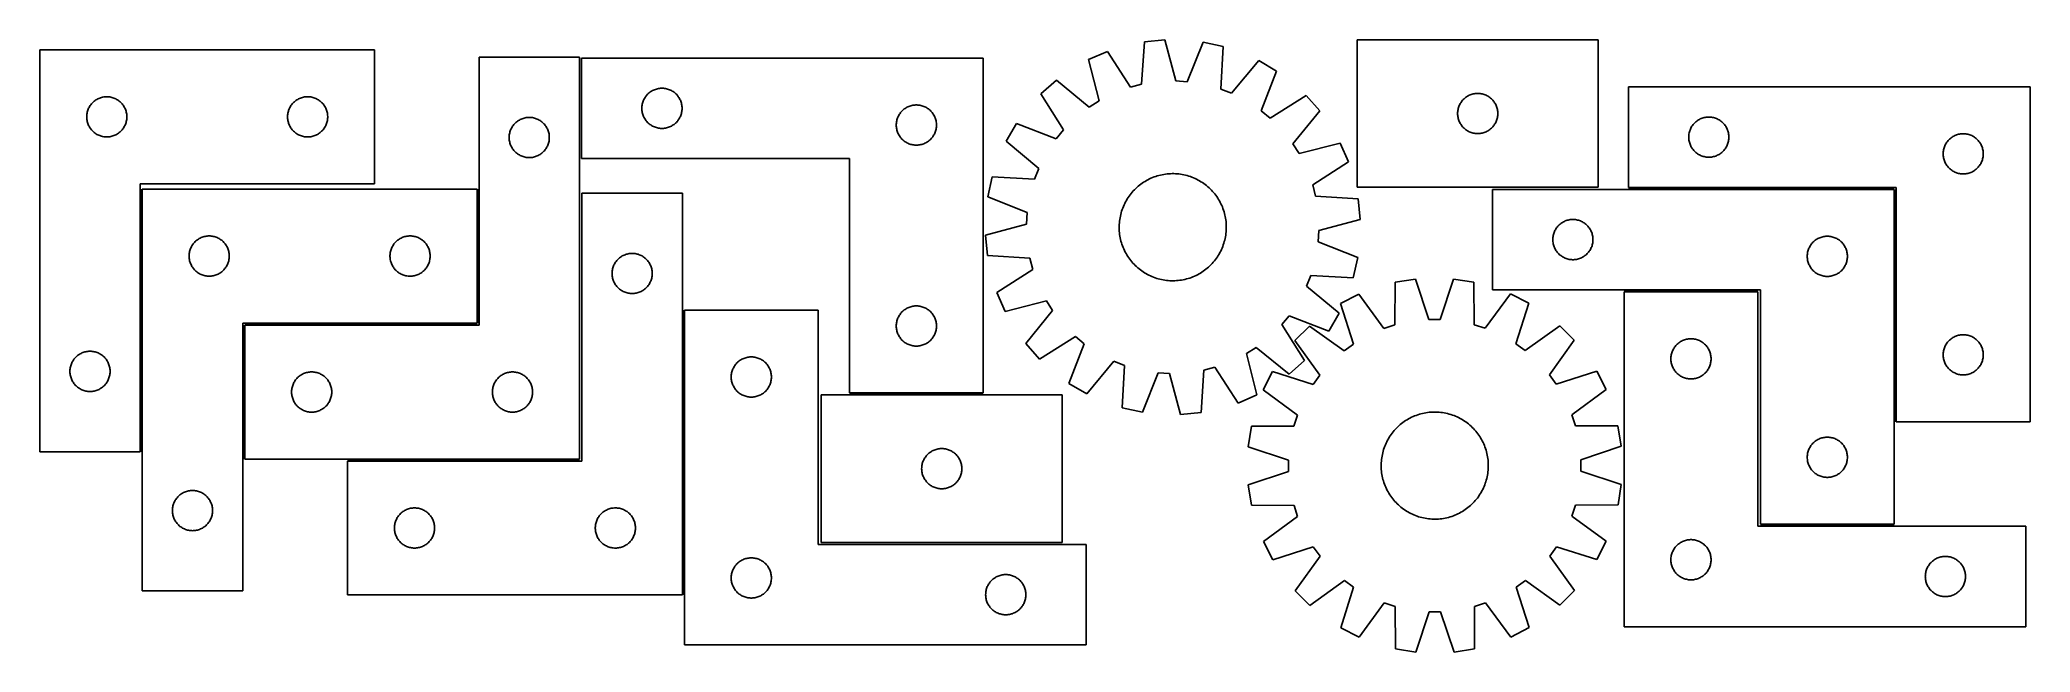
# Model space of a CAD drawing. Header units: millimetres. Extents: x 7 to 1493, y 7 to 464.
import ezdxf

# ---------------------------------------------------------------- set-up
doc = ezdxf.new("R2010")
doc.units = ezdxf.units.MM
doc.layers.add('COMMON', color=5, linetype='CONTINUOUS', true_color=0x0000ff)
doc.layers.add('CUT', color=7, linetype='CONTINUOUS', true_color=0x000000)

msp = doc.modelspace()

# ---------------------------------------------------------------- linework, layer by layer
at = {"layer": 'COMMON'}
for p, q in [((82.624114, 156.218285), (82.624114, 352.303978)), ((334.124114, 352.303978), (334.124114, 252.303978)), ((1193.246692, 352.846959), (1391.746691, 352.846959)), ((1392.496691, 352.096959), (1392.496691, 178.59696)), ((1289.924119, 276.346959), (1189.924119, 276.346959)), ((487.457489, 262.017364), (487.457489, 49.303976)), ((159.124114, 250.803977), (159.124114, 150.803977)), ((333.374114, 251.553978), (159.874115, 251.553978)), ((711.475063, 199.334997), (611.475063, 199.334997)), ((236.707489, 150.053976), (409.874115, 150.053976)), ((1391.746691, 101.346959), (1291.746691, 101.346959))]:
    msp.add_line(p, q, dxfattribs=at)
at = {"layer": 'CUT'}
for p, q in [((831.793789, 462.224516), (829.695391, 430.52954)), ((847.108274, 463.706773), (831.793789, 462.224516)), ((855.24616, 433.002545), (847.108274, 463.706773)), ((875.594749, 461.978597), (863.804768, 432.483324)), ((890.617732, 458.655871), (875.594749, 461.978597)), ((1170.671814, 463.719268), (990.671814, 463.719268)), ((990.671814, 463.719268), (990.671814, 353.719268)), ((1170.671814, 353.719268), (1170.671814, 463.719268)), ((6.874113, 456.218285), (6.874113, 156.218285)), ((256.874113, 456.218285), (6.874113, 456.218285)), ((256.874113, 356.218285), (256.874113, 456.218285)), ((409.874115, 450.803977), (334.874115, 450.803977)), ((334.874115, 450.803977), (334.874115, 250.803977)), ((409.874115, 150.803977), (409.874115, 450.803977)), ((711.475063, 450.084997), (411.475063, 450.084997)), ((411.475063, 450.084997), (411.475063, 375.084997)), ((711.475063, 200.084997), (711.475063, 450.084997)), ((804.167506, 455.065304), (790.060607, 448.923157)), ((790.060607, 448.923157), (797.859199, 418.131004)), ((821.395223, 428.378593), (804.167506, 455.065304)), ((888.869193, 426.93967), (890.617732, 458.655871)), ((917.175944, 448.209473), (896.848465, 423.801106)), ((930.436871, 440.407016), (917.175944, 448.209473)), ((765.998769, 433.577351), (754.480339, 423.376552)), ((790.629949, 413.520439), (765.998769, 433.577351)), ((863.804768, 432.483324), (855.24616, 433.002545)), ((918.973067, 410.783445), (930.436871, 440.407016)), ((45.355906, 415.827182), (45.865832, 416.407385)), ((45.865832, 416.407385), (46.40495, 416.960567)), ((46.40495, 416.960567), (46.971831, 417.485264)), ((46.971831, 417.485264), (47.56497, 417.980082)), ((47.56497, 417.980082), (48.182796, 418.44371)), ((48.182796, 418.44371), (48.82367, 418.874918)), ((48.82367, 418.874918), (49.485892, 419.272563)), ((49.485892, 419.272563), (50.167706, 419.635591)), ((50.167706, 419.635591), (50.867304, 419.963038)), ((50.867304, 419.963038), (51.582831, 420.254037)), ((51.582831, 420.254037), (52.31239, 420.507815)), ((52.31239, 420.507815), (53.054046, 420.7237)), ((53.054046, 420.7237), (53.805832, 420.90112)), ((53.805832, 420.90112), (54.565754, 421.039603)), ((54.565754, 421.039603), (55.331798, 421.138783)), ((55.331798, 421.138783), (56.101931, 421.198396)), ((56.101931, 421.198396), (56.874113, 421.218285)), ((56.874113, 421.218285), (57.646294, 421.198396)), ((57.646294, 421.198396), (58.416428, 421.138783)), ((58.416428, 421.138783), (59.182471, 421.039603)), ((59.182471, 421.039603), (59.942394, 420.90112)), ((59.942394, 420.90112), (60.694179, 420.7237)), ((60.694179, 420.7237), (61.435835, 420.507815)), ((61.435835, 420.507815), (62.165394, 420.254037)), ((62.165394, 420.254037), (62.880921, 419.963038)), ((62.880921, 419.963038), (63.580519, 419.635591)), ((63.580519, 419.635591), (64.262334, 419.272563)), ((64.262334, 419.272563), (64.924555, 418.874918)), ((64.924555, 418.874918), (65.565429, 418.44371)), ((65.565429, 418.44371), (66.183255, 417.980082)), ((66.183255, 417.980082), (66.776394, 417.485264)), ((66.776394, 417.485264), (67.343275, 416.960567)), ((67.343275, 416.960567), (67.882393, 416.407385)), ((67.882393, 416.407385), (68.392319, 415.827182)), ((195.355906, 415.827182), (195.865832, 416.407385)), ((195.865832, 416.407385), (196.40495, 416.960567)), ((196.40495, 416.960567), (196.971831, 417.485264)), ((196.971831, 417.485264), (197.56497, 417.980082)), ((197.56497, 417.980082), (198.182796, 418.44371)), ((198.182796, 418.44371), (198.82367, 418.874918)), ((198.82367, 418.874918), (199.485892, 419.272563)), ((199.485892, 419.272563), (200.167706, 419.635591)), ((200.167706, 419.635591), (200.867304, 419.963038)), ((200.867304, 419.963038), (201.582831, 420.254037)), ((201.582831, 420.254037), (202.31239, 420.507815)), ((202.31239, 420.507815), (203.054046, 420.7237)), ((203.054046, 420.7237), (203.805832, 420.90112)), ((203.805832, 420.90112), (204.565754, 421.039603)), ((204.565754, 421.039603), (205.331798, 421.138783)), ((205.331798, 421.138783), (206.101931, 421.198396)), ((206.101931, 421.198396), (206.874113, 421.218285)), ((206.874113, 421.218285), (207.646294, 421.198396)), ((207.646294, 421.198396), (208.416428, 421.138783)), ((208.416428, 421.138783), (209.182471, 421.039603)), ((209.182471, 421.039603), (209.942394, 420.90112)), ((209.942394, 420.90112), (210.694179, 420.7237)), ((210.694179, 420.7237), (211.435835, 420.507815)), ((211.435835, 420.507815), (212.165394, 420.254037)), ((212.165394, 420.254037), (212.880921, 419.963038)), ((212.880921, 419.963038), (213.580519, 419.635591)), ((213.580519, 419.635591), (214.262334, 419.272563)), ((214.262334, 419.272563), (214.924555, 418.874918)), ((214.924555, 418.874918), (215.565429, 418.44371)), ((215.565429, 418.44371), (216.183255, 417.980082)), ((216.183255, 417.980082), (216.776394, 417.485264)), ((216.776394, 417.485264), (217.343275, 416.960567)), ((217.343275, 416.960567), (217.882393, 416.407385)), ((217.882393, 416.407385), (218.392319, 415.827182)), ((456.792227, 415.653278), (456.969647, 416.405064)), ((456.969647, 416.405064), (457.185532, 417.146719)), ((457.185532, 417.146719), (457.43931, 417.876278)), ((457.43931, 417.876278), (457.730309, 418.591805)), ((457.730309, 418.591805), (458.057756, 419.291404)), ((458.057756, 419.291404), (458.420784, 419.973218)), ((458.420784, 419.973218), (458.818429, 420.63544)), ((458.818429, 420.63544), (459.249638, 421.276313)), ((459.249638, 421.276313), (459.713266, 421.894139)), ((459.713266, 421.894139), (460.208084, 422.487279)), ((460.208084, 422.487279), (460.73278, 423.054159)), ((460.73278, 423.054159), (461.285963, 423.593277)), ((461.285963, 423.593277), (461.866165, 424.103203)), ((461.866165, 424.103203), (462.471848, 424.582585)), ((462.471848, 424.582585), (463.101407, 425.030152)), ((463.101407, 425.030152), (463.753171, 425.444716)), ((463.753171, 425.444716), (464.425412, 425.825179)), ((464.425412, 425.825179), (465.116347, 426.170531)), ((465.116347, 426.170531), (465.824144, 426.479856)), ((465.824144, 426.479856), (466.546927, 426.752335)), ((466.546927, 426.752335), (467.282778, 426.987245)), ((467.282778, 426.987245), (468.029747, 427.183962)), ((468.029747, 427.183962), (468.785851, 427.341966)), ((468.785851, 427.341966), (469.549087, 427.460837)), ((469.549087, 427.460837), (470.317431, 427.54026)), ((470.317431, 427.54026), (471.088844, 427.580024)), ((471.088844, 427.580024), (471.861281, 427.580024)), ((471.861281, 427.580024), (472.632695, 427.54026)), ((472.632695, 427.54026), (473.401038, 427.460837)), ((473.401038, 427.460837), (474.164274, 427.341966)), ((474.164274, 427.341966), (474.920379, 427.183962)), ((474.920379, 427.183962), (475.667347, 426.987245)), ((475.667347, 426.987245), (476.403198, 426.752335)), ((476.403198, 426.752335), (477.125981, 426.479856)), ((477.125981, 426.479856), (477.833779, 426.170531)), ((477.833779, 426.170531), (478.524714, 425.825179)), ((478.524714, 425.825179), (479.196955, 425.444716)), ((479.196955, 425.444716), (479.848719, 425.030152)), ((479.848719, 425.030152), (480.478277, 424.582585)), ((480.478277, 424.582585), (481.08396, 424.103203)), ((481.08396, 424.103203), (481.664163, 423.593277)), ((481.664163, 423.593277), (482.217346, 423.054159)), ((482.217346, 423.054159), (482.742042, 422.487279)), ((482.742042, 422.487279), (483.23686, 421.894139)), ((483.23686, 421.894139), (483.700488, 421.276313)), ((483.700488, 421.276313), (484.131696, 420.63544)), ((484.131696, 420.63544), (484.529341, 419.973218)), ((484.529341, 419.973218), (484.892369, 419.291404)), ((484.892369, 419.291404), (485.219816, 418.591805)), ((485.219816, 418.591805), (485.510815, 417.876278)), ((485.510815, 417.876278), (485.764593, 417.146719)), ((485.764593, 417.146719), (485.980479, 416.405064)), ((485.980479, 416.405064), (486.157898, 415.653278)), ((754.480339, 423.376552), (771.412539, 396.501371)), ((797.859199, 418.131004), (790.629949, 413.520439)), ((829.695391, 430.52954), (821.395223, 428.378593)), ((896.848465, 423.801106), (888.869193, 426.93967)), ((952.467117, 422.264962), (925.591936, 405.332762)), ((962.667917, 410.746532), (952.467117, 422.264962)), ((1067.617536, 416.107489), (1068.015181, 416.769711)), ((1068.015181, 416.769711), (1068.446389, 417.410585)), ((1068.446389, 417.410585), (1068.910017, 418.02841)), ((1068.910017, 418.02841), (1069.404835, 418.62155)), ((1069.404835, 418.62155), (1069.929531, 419.18843)), ((1069.929531, 419.18843), (1070.482714, 419.727549)), ((1070.482714, 419.727549), (1071.062917, 420.237475)), ((1071.062917, 420.237475), (1071.6686, 420.716857)), ((1071.6686, 420.716857), (1072.298158, 421.164423)), ((1072.298158, 421.164423), (1072.949922, 421.578988)), ((1072.949922, 421.578988), (1073.622163, 421.95945)), ((1073.622163, 421.95945), (1074.313098, 422.304802)), ((1074.313098, 422.304802), (1075.020896, 422.614128)), ((1075.020896, 422.614128), (1075.743678, 422.886607)), ((1075.743678, 422.886607), (1076.47953, 423.121516)), ((1076.47953, 423.121516), (1077.226498, 423.318234)), ((1077.226498, 423.318234), (1077.982603, 423.476237)), ((1077.982603, 423.476237), (1078.745839, 423.595108)), ((1078.745839, 423.595108), (1079.514182, 423.674531)), ((1079.514182, 423.674531), (1080.285596, 423.714295)), ((1080.285596, 423.714295), (1081.058033, 423.714295)), ((1081.058033, 423.714295), (1081.829446, 423.674531)), ((1081.829446, 423.674531), (1082.59779, 423.595108)), ((1082.59779, 423.595108), (1083.361026, 423.476237)), ((1083.361026, 423.476237), (1084.11713, 423.318234)), ((1084.11713, 423.318234), (1084.864099, 423.121516)), ((1084.864099, 423.121516), (1085.59995, 422.886607)), ((1085.59995, 422.886607), (1086.322733, 422.614128)), ((1086.322733, 422.614128), (1087.03053, 422.304802)), ((1087.03053, 422.304802), (1087.721465, 421.95945)), ((1087.721465, 421.95945), (1088.393706, 421.578988)), ((1088.393706, 421.578988), (1089.04547, 421.164423)), ((1089.04547, 421.164423), (1089.675028, 420.716857)), ((1089.675028, 420.716857), (1090.280712, 420.237475)), ((1090.280712, 420.237475), (1090.860914, 419.727549)), ((1090.860914, 419.727549), (1091.414097, 419.18843)), ((1091.414097, 419.18843), (1091.938793, 418.62155)), ((1091.938793, 418.62155), (1092.433611, 418.02841)), ((1092.433611, 418.02841), (1092.897239, 417.410585)), ((1092.897239, 417.410585), (1093.328448, 416.769711)), ((1093.328448, 416.769711), (1093.726093, 416.107489)), ((1493.246692, 428.59696), (1193.246692, 428.59696)), ((1193.246692, 428.59696), (1193.246692, 353.59696)), ((1493.246692, 178.59696), (1493.246692, 428.59696)), ((41.879086, 406.604503), (41.91885, 407.375917)), ((41.879086, 405.832066), (41.879086, 406.604503)), ((41.91885, 405.060653), (41.879086, 405.832066)), ((41.91885, 407.375917), (41.998272, 408.14426)), ((41.998272, 404.292309), (41.91885, 405.060653)), ((41.998272, 408.14426), (42.117143, 408.907496)), ((42.117143, 403.529073), (41.998272, 404.292309)), ((42.117143, 408.907496), (42.275147, 409.663601)), ((42.275147, 402.772968), (42.117143, 403.529073)), ((42.275147, 409.663601), (42.471864, 410.410569)), ((42.471864, 402.026), (42.275147, 402.772968)), ((42.471864, 410.410569), (42.706774, 411.14642)), ((42.706774, 401.290149), (42.471864, 402.026)), ((42.706774, 411.14642), (42.979253, 411.869203)), ((42.979253, 411.869203), (43.288579, 412.577)), ((43.288579, 412.577), (43.633931, 413.267936)), ((43.633931, 413.267936), (44.014393, 413.940177)), ((44.014393, 413.940177), (44.428957, 414.59194)), ((44.428957, 414.59194), (44.876524, 415.221499)), ((44.876524, 415.221499), (45.355906, 415.827182)), ((68.392319, 415.827182), (68.871701, 415.221499)), ((68.871701, 415.221499), (69.319268, 414.59194)), ((69.319268, 414.59194), (69.733832, 413.940177)), ((69.733832, 413.940177), (70.114295, 413.267936)), ((70.114295, 413.267936), (70.459647, 412.577)), ((70.459647, 412.577), (70.768972, 411.869203)), ((70.768972, 411.869203), (71.041451, 411.14642)), ((71.041451, 411.14642), (71.276361, 410.410569)), ((71.276361, 402.026), (71.041451, 401.290149)), ((71.276361, 410.410569), (71.473078, 409.663601)), ((71.473078, 402.772968), (71.276361, 402.026)), ((71.473078, 409.663601), (71.631082, 408.907496)), ((71.631082, 403.529073), (71.473078, 402.772968)), ((71.631082, 408.907496), (71.749953, 408.14426)), ((71.749953, 404.292309), (71.631082, 403.529073)), ((71.749953, 408.14426), (71.829375, 407.375917)), ((71.829375, 405.060653), (71.749953, 404.292309)), ((71.829375, 407.375917), (71.86914, 406.604503)), ((71.86914, 405.832066), (71.829375, 405.060653)), ((71.86914, 406.604503), (71.86914, 405.832066)), ((191.879086, 406.604503), (191.91885, 407.375917)), ((191.879086, 405.832066), (191.879086, 406.604503)), ((191.91885, 405.060653), (191.879086, 405.832066)), ((191.91885, 407.375917), (191.998272, 408.14426)), ((191.998272, 404.292309), (191.91885, 405.060653)), ((191.998272, 408.14426), (192.117143, 408.907496)), ((192.117143, 403.529073), (191.998272, 404.292309)), ((192.117143, 408.907496), (192.275147, 409.663601)), ((192.275147, 402.772968), (192.117143, 403.529073)), ((192.275147, 409.663601), (192.471864, 410.410569)), ((192.471864, 402.026), (192.275147, 402.772968)), ((192.471864, 410.410569), (192.706774, 411.14642)), ((192.706774, 401.290149), (192.471864, 402.026)), ((192.706774, 411.14642), (192.979253, 411.869203)), ((192.979253, 411.869203), (193.288579, 412.577)), ((193.288579, 412.577), (193.633931, 413.267936)), ((193.633931, 413.267936), (194.014393, 413.940177)), ((194.014393, 413.940177), (194.428957, 414.59194)), ((194.428957, 414.59194), (194.876524, 415.221499)), ((194.876524, 415.221499), (195.355906, 415.827182)), ((218.392319, 415.827182), (218.871701, 415.221499)), ((218.871701, 415.221499), (219.319268, 414.59194)), ((219.319268, 414.59194), (219.733832, 413.940177)), ((219.733832, 413.940177), (220.114295, 413.267936)), ((220.114295, 413.267936), (220.459647, 412.577)), ((220.459647, 412.577), (220.768972, 411.869203)), ((220.768972, 411.869203), (221.041451, 411.14642)), ((221.041451, 411.14642), (221.276361, 410.410569)), ((221.276361, 402.026), (221.041451, 401.290149)), ((221.276361, 410.410569), (221.473078, 409.663601)), ((221.473078, 402.772968), (221.276361, 402.026)), ((221.473078, 409.663601), (221.631082, 408.907496)), ((221.631082, 403.529073), (221.473078, 402.772968)), ((221.631082, 408.907496), (221.749953, 408.14426)), ((221.749953, 404.292309), (221.631082, 403.529073)), ((221.749953, 408.14426), (221.829375, 407.375917)), ((221.829375, 405.060653), (221.749953, 404.292309)), ((221.829375, 407.375917), (221.86914, 406.604503)), ((221.86914, 405.832066), (221.829375, 405.060653)), ((221.86914, 406.604503), (221.86914, 405.832066)), ((361.365834, 400.993077), (361.904952, 401.54626)), ((361.904952, 401.54626), (362.471833, 402.070956)), ((362.471833, 402.070956), (363.064972, 402.565774)), ((363.064972, 402.565774), (363.682798, 403.029402)), ((363.682798, 403.029402), (364.323672, 403.46061)), ((364.323672, 403.46061), (364.985894, 403.858256)), ((364.985894, 403.858256), (365.667708, 404.221283)), ((365.667708, 404.221283), (366.367306, 404.548731)), ((366.367306, 404.548731), (367.082833, 404.839729)), ((367.082833, 404.839729), (367.812392, 405.093508)), ((367.812392, 405.093508), (368.554048, 405.309393)), ((368.554048, 405.309393), (369.305834, 405.486812)), ((369.305834, 405.486812), (370.065756, 405.625295)), ((370.065756, 405.625295), (370.8318, 405.724475)), ((370.8318, 405.724475), (371.601933, 405.784088)), ((371.601933, 405.784088), (372.374115, 405.803977)), ((372.374115, 405.803977), (373.146296, 405.784088)), ((373.146296, 405.784088), (373.91643, 405.724475)), ((373.91643, 405.724475), (374.682473, 405.625295)), ((374.682473, 405.625295), (375.442396, 405.486812)), ((375.442396, 405.486812), (376.194181, 405.309393)), ((376.194181, 405.309393), (376.935837, 405.093508)), ((376.935837, 405.093508), (377.665396, 404.839729)), ((377.665396, 404.839729), (378.380923, 404.548731)), ((378.380923, 404.548731), (379.080521, 404.221283)), ((379.080521, 404.221283), (379.762336, 403.858256)), ((379.762336, 403.858256), (380.424557, 403.46061)), ((380.424557, 403.46061), (381.065431, 403.029402)), ((381.065431, 403.029402), (381.683257, 402.565774)), ((381.683257, 402.565774), (382.276396, 402.070956)), ((382.276396, 402.070956), (382.843277, 401.54626)), ((382.843277, 401.54626), (383.382395, 400.993077)), ((456.475063, 412.584997), (456.494951, 413.357178)), ((456.494951, 411.812815), (456.475063, 412.584997)), ((456.494951, 413.357178), (456.554565, 414.127312)), ((456.554565, 411.042682), (456.494951, 411.812815)), ((456.554565, 414.127312), (456.653744, 414.893355)), ((456.653744, 410.276638), (456.554565, 411.042682)), ((456.653744, 414.893355), (456.792227, 415.653278)), ((456.792227, 409.516716), (456.653744, 410.276638)), ((456.969647, 408.76493), (456.792227, 409.516716)), ((457.185532, 408.023274), (456.969647, 408.76493)), ((457.43931, 407.293715), (457.185532, 408.023274)), ((457.730309, 406.578188), (457.43931, 407.293715)), ((458.057756, 405.87859), (457.730309, 406.578188)), ((458.420784, 405.196776), (458.057756, 405.87859)), ((458.818429, 404.534554), (458.420784, 405.196776)), ((459.249638, 403.89368), (458.818429, 404.534554)), ((459.713266, 403.275855), (459.249638, 403.89368)), ((460.208084, 402.682715), (459.713266, 403.275855)), ((460.73278, 402.115834), (460.208084, 402.682715)), ((461.285963, 401.576716), (460.73278, 402.115834)), ((461.866165, 401.06679), (461.285963, 401.576716)), ((481.664163, 401.576716), (481.08396, 401.06679)), ((482.217346, 402.115834), (481.664163, 401.576716)), ((482.742042, 402.682715), (482.217346, 402.115834)), ((483.23686, 403.275855), (482.742042, 402.682715)), ((483.700488, 403.89368), (483.23686, 403.275855)), ((484.131696, 404.534554), (483.700488, 403.89368)), ((484.529341, 405.196776), (484.131696, 404.534554)), ((484.892369, 405.87859), (484.529341, 405.196776)), ((485.219816, 406.578188), (484.892369, 405.87859)), ((485.510815, 407.293715), (485.219816, 406.578188)), ((485.764593, 408.023274), (485.510815, 407.293715)), ((485.980479, 408.76493), (485.764593, 408.023274)), ((486.157898, 409.516716), (485.980479, 408.76493)), ((486.157898, 415.653278), (486.296381, 414.893355)), ((486.296381, 410.276638), (486.157898, 409.516716)), ((486.296381, 414.893355), (486.395561, 414.127312)), ((486.395561, 411.042682), (486.296381, 410.276638)), ((486.395561, 414.127312), (486.455174, 413.357178)), ((486.455174, 411.812815), (486.395561, 411.042682)), ((486.455174, 413.357178), (486.475063, 412.584997)), ((486.475063, 412.584997), (486.455174, 411.812815)), ((646.494951, 400.857178), (646.554565, 401.627312)), ((646.554565, 401.627312), (646.653744, 402.393355)), ((646.653744, 402.393355), (646.792227, 403.153278)), ((646.792227, 403.153278), (646.969647, 403.905064)), ((646.969647, 403.905064), (647.185532, 404.646719)), ((647.185532, 404.646719), (647.43931, 405.376278)), ((647.43931, 405.376278), (647.730309, 406.091805)), ((647.730309, 406.091805), (648.057756, 406.791404)), ((648.057756, 406.791404), (648.420784, 407.473218)), ((648.420784, 407.473218), (648.818429, 408.13544)), ((648.818429, 408.13544), (649.249638, 408.776313)), ((649.249638, 408.776313), (649.713266, 409.394139)), ((649.713266, 409.394139), (650.208084, 409.987279)), ((650.208084, 409.987279), (650.73278, 410.554159)), ((650.73278, 410.554159), (651.285963, 411.093277)), ((651.285963, 411.093277), (651.866165, 411.603203)), ((651.866165, 411.603203), (652.471848, 412.082585)), ((652.471848, 412.082585), (653.101407, 412.530152)), ((653.101407, 412.530152), (653.753171, 412.944716)), ((653.753171, 412.944716), (654.425412, 413.325179)), ((654.425412, 413.325179), (655.116347, 413.670531)), ((655.116347, 413.670531), (655.824144, 413.979856)), ((655.824144, 413.979856), (656.546927, 414.252335)), ((656.546927, 414.252335), (657.282778, 414.487245)), ((657.282778, 414.487245), (658.029747, 414.683962)), ((658.029747, 414.683962), (658.785851, 414.841966)), ((658.785851, 414.841966), (659.549087, 414.960837)), ((659.549087, 414.960837), (660.317431, 415.04026)), ((660.317431, 415.04026), (661.088844, 415.080024)), ((661.088844, 415.080024), (661.861281, 415.080024)), ((661.861281, 415.080024), (662.632695, 415.04026)), ((662.632695, 415.04026), (663.401038, 414.960837)), ((663.401038, 414.960837), (664.164274, 414.841966)), ((664.164274, 414.841966), (664.920379, 414.683962)), ((664.920379, 414.683962), (665.667347, 414.487245)), ((665.667347, 414.487245), (666.403198, 414.252335)), ((666.403198, 414.252335), (667.125981, 413.979856)), ((667.125981, 413.979856), (667.833779, 413.670531)), ((667.833779, 413.670531), (668.524714, 413.325179)), ((668.524714, 413.325179), (669.196955, 412.944716)), ((669.196955, 412.944716), (669.848719, 412.530152)), ((669.848719, 412.530152), (670.478277, 412.082585)), ((670.478277, 412.082585), (671.08396, 411.603203)), ((671.08396, 411.603203), (671.664163, 411.093277)), ((671.664163, 411.093277), (672.217346, 410.554159)), ((672.217346, 410.554159), (672.742042, 409.987279)), ((672.742042, 409.987279), (673.23686, 409.394139)), ((673.23686, 409.394139), (673.700488, 408.776313)), ((673.700488, 408.776313), (674.131696, 408.13544)), ((674.131696, 408.13544), (674.529341, 407.473218)), ((674.529341, 407.473218), (674.892369, 406.791404)), ((674.892369, 406.791404), (675.219816, 406.091805)), ((675.219816, 406.091805), (675.510815, 405.376278)), ((675.510815, 405.376278), (675.764593, 404.646719)), ((675.764593, 404.646719), (675.980479, 403.905064)), ((675.980479, 403.905064), (676.157898, 403.153278)), ((676.157898, 403.153278), (676.296381, 402.393355)), ((676.296381, 402.393355), (676.395561, 401.627312)), ((676.395561, 401.627312), (676.455174, 400.857178)), ((736.338286, 401.346306), (728.535828, 388.085378)), ((765.961857, 389.882502), (736.338286, 401.346306)), ((925.591936, 405.332762), (918.973067, 410.783445)), ((942.611004, 386.115353), (962.667917, 410.746532)), ((1065.671814, 408.719268), (1065.691703, 409.491449)), ((1065.691703, 407.947087), (1065.671814, 408.719268)), ((1065.691703, 409.491449), (1065.751316, 410.261583)), ((1065.751316, 407.176953), (1065.691703, 407.947087)), ((1065.751316, 410.261583), (1065.850496, 411.027627)), ((1065.850496, 406.410909), (1065.751316, 407.176953)), ((1065.850496, 411.027627), (1065.988979, 411.787549)), ((1065.988979, 405.650987), (1065.850496, 406.410909)), ((1065.988979, 411.787549), (1066.166398, 412.539335)), ((1066.166398, 404.899201), (1065.988979, 405.650987)), ((1066.166398, 412.539335), (1066.382284, 413.280991)), ((1066.382284, 404.157546), (1066.166398, 404.899201)), ((1066.382284, 413.280991), (1066.636062, 414.010549)), ((1066.636062, 403.427987), (1066.382284, 404.157546)), ((1066.636062, 414.010549), (1066.927061, 414.726077)), ((1066.927061, 402.71246), (1066.636062, 403.427987)), ((1066.927061, 414.726077), (1067.254508, 415.425675)), ((1067.254508, 402.012861), (1066.927061, 402.71246)), ((1067.254508, 415.425675), (1067.617536, 416.107489)), ((1067.617536, 401.331047), (1067.254508, 402.012861)), ((1068.015181, 400.668825), (1067.617536, 401.331047)), ((1093.726093, 401.331047), (1093.328448, 400.668825)), ((1093.726093, 416.107489), (1094.08912, 415.425675)), ((1094.08912, 402.012861), (1093.726093, 401.331047)), ((1094.08912, 415.425675), (1094.416568, 414.726077)), ((1094.416568, 402.71246), (1094.08912, 402.012861)), ((1094.416568, 414.726077), (1094.707566, 414.010549)), ((1094.707566, 403.427987), (1094.416568, 402.71246)), ((1094.707566, 414.010549), (1094.961345, 413.280991)), ((1094.961345, 404.157546), (1094.707566, 403.427987)), ((1094.961345, 413.280991), (1095.17723, 412.539335)), ((1095.17723, 404.899201), (1094.961345, 404.157546)), ((1095.17723, 412.539335), (1095.354649, 411.787549)), ((1095.354649, 405.650987), (1095.17723, 404.899201)), ((1095.354649, 411.787549), (1095.493133, 411.027627)), ((1095.493133, 406.410909), (1095.354649, 405.650987)), ((1095.493133, 411.027627), (1095.592312, 410.261583)), ((1095.592312, 407.176953), (1095.493133, 406.410909)), ((1095.592312, 410.261583), (1095.651926, 409.491449)), ((1095.651926, 407.947087), (1095.592312, 407.176953)), ((1095.651926, 409.491449), (1095.671814, 408.719268)), ((1095.671814, 408.719268), (1095.651926, 407.947087)), ((1241.979713, 400.999242), (1242.504409, 401.566123)), ((1242.504409, 401.566123), (1243.057592, 402.105241)), ((1243.057592, 402.105241), (1243.637794, 402.615167)), ((1243.637794, 402.615167), (1244.243478, 403.094549)), ((1244.243478, 403.094549), (1244.873036, 403.542116)), ((1244.873036, 403.542116), (1245.5248, 403.95668)), ((1245.5248, 403.95668), (1246.197041, 404.337142)), ((1246.197041, 404.337142), (1246.887976, 404.682494)), ((1246.887976, 404.682494), (1247.595774, 404.99182)), ((1247.595774, 404.99182), (1248.318556, 405.264299)), ((1248.318556, 405.264299), (1249.054408, 405.499209)), ((1249.054408, 405.499209), (1249.801376, 405.695926)), ((1249.801376, 405.695926), (1250.557481, 405.85393)), ((1250.557481, 405.85393), (1251.320717, 405.972801)), ((1251.320717, 405.972801), (1252.08906, 406.052223)), ((1252.08906, 406.052223), (1252.860473, 406.091987)), ((1252.860473, 406.091987), (1253.632911, 406.091987)), ((1253.632911, 406.091987), (1254.404324, 406.052223)), ((1254.404324, 406.052223), (1255.172667, 405.972801)), ((1255.172667, 405.972801), (1255.935903, 405.85393)), ((1255.935903, 405.85393), (1256.692008, 405.695926)), ((1256.692008, 405.695926), (1257.438977, 405.499209)), ((1257.438977, 405.499209), (1258.174828, 405.264299)), ((1258.174828, 405.264299), (1258.89761, 404.99182)), ((1258.89761, 404.99182), (1259.605408, 404.682494)), ((1259.605408, 404.682494), (1260.296343, 404.337142)), ((1260.296343, 404.337142), (1260.968584, 403.95668)), ((1260.968584, 403.95668), (1261.620348, 403.542116)), ((1261.620348, 403.542116), (1262.249906, 403.094549)), ((1262.249906, 403.094549), (1262.85559, 402.615167)), ((1262.85559, 402.615167), (1263.435792, 402.105241)), ((1263.435792, 402.105241), (1263.988975, 401.566123)), ((1263.988975, 401.566123), (1264.513671, 400.999242)), ((42.979253, 400.567366), (42.706774, 401.290149)), ((43.288579, 399.859569), (42.979253, 400.567366)), ((43.633931, 399.168633), (43.288579, 399.859569)), ((44.014393, 398.496393), (43.633931, 399.168633)), ((44.428957, 397.844629), (44.014393, 398.496393)), ((44.876524, 397.21507), (44.428957, 397.844629)), ((45.355906, 396.609387), (44.876524, 397.21507)), ((45.865832, 396.029185), (45.355906, 396.609387)), ((46.40495, 395.476002), (45.865832, 396.029185)), ((46.971831, 394.951306), (46.40495, 395.476002)), ((47.56497, 394.456487), (46.971831, 394.951306)), ((48.182796, 393.99286), (47.56497, 394.456487)), ((48.82367, 393.561651), (48.182796, 393.99286)), ((49.485892, 393.164006), (48.82367, 393.561651)), ((50.167706, 392.800978), (49.485892, 393.164006)), ((50.867304, 392.473531), (50.167706, 392.800978)), ((51.582831, 392.182532), (50.867304, 392.473531)), ((52.31239, 391.928754), (51.582831, 392.182532)), ((53.054046, 391.712869), (52.31239, 391.928754)), ((53.805832, 391.535449), (53.054046, 391.712869)), ((54.565754, 391.396966), (53.805832, 391.535449)), ((55.331798, 391.297786), (54.565754, 391.396966)), ((56.101931, 391.238173), (55.331798, 391.297786)), ((56.874113, 391.218285), (56.101931, 391.238173)), ((57.646294, 391.238173), (56.874113, 391.218285)), ((58.416428, 391.297786), (57.646294, 391.238173)), ((59.182471, 391.396966), (58.416428, 391.297786)), ((59.942394, 391.535449), (59.182471, 391.396966)), ((60.694179, 391.712869), (59.942394, 391.535449)), ((61.435835, 391.928754), (60.694179, 391.712869)), ((62.165394, 392.182532), (61.435835, 391.928754)), ((62.880921, 392.473531), (62.165394, 392.182532)), ((63.580519, 392.800978), (62.880921, 392.473531)), ((64.262334, 393.164006), (63.580519, 392.800978)), ((64.924555, 393.561651), (64.262334, 393.164006)), ((65.565429, 393.99286), (64.924555, 393.561651)), ((66.183255, 394.456487), (65.565429, 393.99286)), ((66.776394, 394.951306), (66.183255, 394.456487)), ((67.343275, 395.476002), (66.776394, 394.951306)), ((67.882393, 396.029185), (67.343275, 395.476002)), ((68.392319, 396.609387), (67.882393, 396.029185)), ((68.871701, 397.21507), (68.392319, 396.609387)), ((69.319268, 397.844629), (68.871701, 397.21507)), ((69.733832, 398.496393), (69.319268, 397.844629)), ((70.114295, 399.168633), (69.733832, 398.496393)), ((70.459647, 399.859569), (70.114295, 399.168633)), ((70.768972, 400.567366), (70.459647, 399.859569)), ((71.041451, 401.290149), (70.768972, 400.567366)), ((192.979253, 400.567366), (192.706774, 401.290149)), ((193.288579, 399.859569), (192.979253, 400.567366)), ((193.633931, 399.168633), (193.288579, 399.859569)), ((194.014393, 398.496393), (193.633931, 399.168633)), ((194.428957, 397.844629), (194.014393, 398.496393)), ((194.876524, 397.21507), (194.428957, 397.844629)), ((195.355906, 396.609387), (194.876524, 397.21507)), ((195.865832, 396.029185), (195.355906, 396.609387)), ((196.40495, 395.476002), (195.865832, 396.029185)), ((196.971831, 394.951306), (196.40495, 395.476002)), ((197.56497, 394.456487), (196.971831, 394.951306)), ((198.182796, 393.99286), (197.56497, 394.456487)), ((198.82367, 393.561651), (198.182796, 393.99286)), ((199.485892, 393.164006), (198.82367, 393.561651)), ((200.167706, 392.800978), (199.485892, 393.164006)), ((200.867304, 392.473531), (200.167706, 392.800978)), ((201.582831, 392.182532), (200.867304, 392.473531)), ((202.31239, 391.928754), (201.582831, 392.182532)), ((203.054046, 391.712869), (202.31239, 391.928754)), ((203.805832, 391.535449), (203.054046, 391.712869)), ((204.565754, 391.396966), (203.805832, 391.535449)), ((205.331798, 391.297786), (204.565754, 391.396966)), ((206.101931, 391.238173), (205.331798, 391.297786)), ((206.874113, 391.218285), (206.101931, 391.238173)), ((207.646294, 391.238173), (206.874113, 391.218285)), ((208.416428, 391.297786), (207.646294, 391.238173)), ((209.182471, 391.396966), (208.416428, 391.297786)), ((209.942394, 391.535449), (209.182471, 391.396966)), ((210.694179, 391.712869), (209.942394, 391.535449)), ((211.435835, 391.928754), (210.694179, 391.712869)), ((212.165394, 392.182532), (211.435835, 391.928754)), ((212.880921, 392.473531), (212.165394, 392.182532)), ((213.580519, 392.800978), (212.880921, 392.473531)), ((214.262334, 393.164006), (213.580519, 392.800978)), ((214.924555, 393.561651), (214.262334, 393.164006)), ((215.565429, 393.99286), (214.924555, 393.561651)), ((216.183255, 394.456487), (215.565429, 393.99286)), ((216.776394, 394.951306), (216.183255, 394.456487)), ((217.343275, 395.476002), (216.776394, 394.951306)), ((217.882393, 396.029185), (217.343275, 395.476002)), ((218.392319, 396.609387), (217.882393, 396.029185)), ((218.871701, 397.21507), (218.392319, 396.609387)), ((219.319268, 397.844629), (218.871701, 397.21507)), ((219.733832, 398.496393), (219.319268, 397.844629)), ((220.114295, 399.168633), (219.733832, 398.496393)), ((220.459647, 399.859569), (220.114295, 399.168633)), ((220.768972, 400.567366), (220.459647, 399.859569)), ((221.041451, 401.290149), (220.768972, 400.567366)), ((357.379088, 391.190196), (357.418852, 391.961609)), ((357.379088, 390.417758), (357.379088, 391.190196)), ((357.418852, 389.646345), (357.379088, 390.417758)), ((357.418852, 391.961609), (357.498274, 392.729952)), ((357.498274, 388.878002), (357.418852, 389.646345)), ((357.498274, 392.729952), (357.617145, 393.493188)), ((357.617145, 388.114766), (357.498274, 388.878002)), ((357.617145, 393.493188), (357.775149, 394.249293)), ((357.775149, 387.358661), (357.617145, 388.114766)), ((357.775149, 394.249293), (357.971866, 394.996261)), ((357.971866, 386.611692), (357.775149, 387.358661)), ((357.971866, 394.996261), (358.206776, 395.732113)), ((358.206776, 385.875841), (357.971866, 386.611692)), ((358.206776, 395.732113), (358.479255, 396.454895)), ((358.479255, 396.454895), (358.788581, 397.162693)), ((358.788581, 397.162693), (359.133933, 397.853628)), ((359.133933, 397.853628), (359.514395, 398.525869)), ((359.514395, 398.525869), (359.928959, 399.177633)), ((359.928959, 399.177633), (360.376526, 399.807191)), ((360.376526, 399.807191), (360.855908, 400.412875)), ((360.855908, 400.412875), (361.365834, 400.993077)), ((383.382395, 400.993077), (383.892321, 400.412875)), ((383.892321, 400.412875), (384.371703, 399.807191)), ((384.371703, 399.807191), (384.81927, 399.177633)), ((384.81927, 399.177633), (385.233834, 398.525869)), ((385.233834, 398.525869), (385.614297, 397.853628)), ((385.614297, 397.853628), (385.959649, 397.162693)), ((385.959649, 397.162693), (386.268974, 396.454895)), ((386.268974, 396.454895), (386.541453, 395.732113)), ((386.541453, 395.732113), (386.776363, 394.996261)), ((386.776363, 386.611692), (386.541453, 385.875841)), ((386.776363, 394.996261), (386.97308, 394.249293)), ((386.97308, 387.358661), (386.776363, 386.611692)), ((386.97308, 394.249293), (387.131084, 393.493188)), ((387.131084, 388.114766), (386.97308, 387.358661)), ((387.131084, 393.493188), (387.249955, 392.729952)), ((387.249955, 388.878002), (387.131084, 388.114766)), ((387.249955, 392.729952), (387.329377, 391.961609)), ((387.329377, 389.646345), (387.249955, 388.878002)), ((387.329377, 391.961609), (387.369142, 391.190196)), ((387.369142, 390.417758), (387.329377, 389.646345)), ((387.369142, 391.190196), (387.369142, 390.417758)), ((462.471848, 400.587408), (461.866165, 401.06679)), ((463.101407, 400.139842), (462.471848, 400.587408)), ((463.753171, 399.725277), (463.101407, 400.139842)), ((464.425412, 399.344815), (463.753171, 399.725277)), ((465.116347, 398.999463), (464.425412, 399.344815)), ((465.824144, 398.690137), (465.116347, 398.999463)), ((466.546927, 398.417658), (465.824144, 398.690137)), ((467.282778, 398.182749), (466.546927, 398.417658)), ((468.029747, 397.986031), (467.282778, 398.182749)), ((468.785851, 397.828028), (468.029747, 397.986031)), ((469.549087, 397.709157), (468.785851, 397.828028)), ((470.317431, 397.629734), (469.549087, 397.709157)), ((471.088844, 397.58997), (470.317431, 397.629734)), ((471.861281, 397.58997), (471.088844, 397.58997)), ((472.632695, 397.629734), (471.861281, 397.58997)), ((473.401038, 397.709157), (472.632695, 397.629734)), ((474.164274, 397.828028), (473.401038, 397.709157)), ((474.920379, 397.986031), (474.164274, 397.828028)), ((475.667347, 398.182749), (474.920379, 397.986031)), ((476.403198, 398.417658), (475.667347, 398.182749)), ((477.125981, 398.690137), (476.403198, 398.417658)), ((477.833779, 398.999463), (477.125981, 398.690137)), ((478.524714, 399.344815), (477.833779, 398.999463)), ((479.196955, 399.725277), (478.524714, 399.344815)), ((479.848719, 400.139842), (479.196955, 399.725277)), ((480.478277, 400.587408), (479.848719, 400.139842)), ((481.08396, 401.06679), (480.478277, 400.587408)), ((646.475063, 400.084997), (646.494951, 400.857178)), ((646.494951, 399.312815), (646.475063, 400.084997)), ((646.554565, 398.542682), (646.494951, 399.312815)), ((646.653744, 397.776638), (646.554565, 398.542682)), ((646.792227, 397.016716), (646.653744, 397.776638)), ((646.969647, 396.26493), (646.792227, 397.016716)), ((647.185532, 395.523274), (646.969647, 396.26493)), ((647.43931, 394.793715), (647.185532, 395.523274)), ((647.730309, 394.078188), (647.43931, 394.793715)), ((648.057756, 393.37859), (647.730309, 394.078188)), ((648.420784, 392.696776), (648.057756, 393.37859)), ((648.818429, 392.034554), (648.420784, 392.696776)), ((649.249638, 391.39368), (648.818429, 392.034554)), ((649.713266, 390.775855), (649.249638, 391.39368)), ((650.208084, 390.182715), (649.713266, 390.775855)), ((650.73278, 389.615834), (650.208084, 390.182715)), ((651.285963, 389.076716), (650.73278, 389.615834)), ((651.866165, 388.56679), (651.285963, 389.076716)), ((652.471848, 388.087408), (651.866165, 388.56679)), ((653.101407, 387.639842), (652.471848, 388.087408)), ((653.753171, 387.225277), (653.101407, 387.639842)), ((654.425412, 386.844815), (653.753171, 387.225277)), ((655.116347, 386.499463), (654.425412, 386.844815)), ((655.824144, 386.190137), (655.116347, 386.499463)), ((667.833779, 386.499463), (667.125981, 386.190137)), ((668.524714, 386.844815), (667.833779, 386.499463)), ((669.196955, 387.225277), (668.524714, 386.844815)), ((669.848719, 387.639842), (669.196955, 387.225277)), ((670.478277, 388.087408), (669.848719, 387.639842)), ((671.08396, 388.56679), (670.478277, 388.087408)), ((671.664163, 389.076716), (671.08396, 388.56679)), ((672.217346, 389.615834), (671.664163, 389.076716)), ((672.742042, 390.182715), (672.217346, 389.615834)), ((673.23686, 390.775855), (672.742042, 390.182715)), ((673.700488, 391.39368), (673.23686, 390.775855)), ((674.131696, 392.034554), (673.700488, 391.39368)), ((674.529341, 392.696776), (674.131696, 392.034554)), ((674.892369, 393.37859), (674.529341, 392.696776)), ((675.219816, 394.078188), (674.892369, 393.37859)), ((675.510815, 394.793715), (675.219816, 394.078188)), ((675.764593, 395.523274), (675.510815, 394.793715)), ((675.980479, 396.26493), (675.764593, 395.523274)), ((676.157898, 397.016716), (675.980479, 396.26493)), ((676.296381, 397.776638), (676.157898, 397.016716)), ((676.395561, 398.542682), (676.296381, 397.776638)), ((676.455174, 399.312815), (676.395561, 398.542682)), ((676.455174, 400.857178), (676.475063, 400.084997)), ((676.475063, 400.084997), (676.455174, 399.312815)), ((728.535828, 388.085378), (752.944195, 367.7579)), ((771.412539, 396.501371), (765.961857, 389.882502)), ((978.013723, 386.684694), (947.221569, 378.886103)), ((984.155869, 372.577796), (978.013723, 386.684694)), ((1068.446389, 400.027952), (1068.015181, 400.668825)), ((1068.910017, 399.410126), (1068.446389, 400.027952)), ((1069.404835, 398.816986), (1068.910017, 399.410126)), ((1069.929531, 398.250106), (1069.404835, 398.816986)), ((1070.482714, 397.710988), (1069.929531, 398.250106)), ((1071.062917, 397.201061), (1070.482714, 397.710988)), ((1071.6686, 396.721679), (1071.062917, 397.201061)), ((1072.298158, 396.274113), (1071.6686, 396.721679)), ((1072.949922, 395.859549), (1072.298158, 396.274113)), ((1073.622163, 395.479086), (1072.949922, 395.859549)), ((1074.313098, 395.133734), (1073.622163, 395.479086)), ((1075.020896, 394.824409), (1074.313098, 395.133734)), ((1075.743678, 394.55193), (1075.020896, 394.824409)), ((1076.47953, 394.31702), (1075.743678, 394.55193)), ((1077.226498, 394.120303), (1076.47953, 394.31702)), ((1077.982603, 393.962299), (1077.226498, 394.120303)), ((1078.745839, 393.843428), (1077.982603, 393.962299)), ((1079.514182, 393.764005), (1078.745839, 393.843428)), ((1080.285596, 393.724241), (1079.514182, 393.764005)), ((1081.058033, 393.724241), (1080.285596, 393.724241)), ((1081.829446, 393.764005), (1081.058033, 393.724241)), ((1082.59779, 393.843428), (1081.829446, 393.764005)), ((1083.361026, 393.962299), (1082.59779, 393.843428)), ((1084.11713, 394.120303), (1083.361026, 393.962299)), ((1084.864099, 394.31702), (1084.11713, 394.120303)), ((1085.59995, 394.55193), (1084.864099, 394.31702)), ((1086.322733, 394.824409), (1085.59995, 394.55193)), ((1087.03053, 395.133734), (1086.322733, 394.824409)), ((1087.721465, 395.479086), (1087.03053, 395.133734)), ((1088.393706, 395.859549), (1087.721465, 395.479086)), ((1089.04547, 396.274113), (1088.393706, 395.859549)), ((1089.675028, 396.721679), (1089.04547, 396.274113)), ((1090.280712, 397.201061), (1089.675028, 396.721679)), ((1090.860914, 397.710988), (1090.280712, 397.201061)), ((1091.414097, 398.250106), (1090.860914, 397.710988)), ((1091.938793, 398.816986), (1091.414097, 398.250106)), ((1092.433611, 399.410126), (1091.938793, 398.816986)), ((1092.897239, 400.027952), (1092.433611, 399.410126)), ((1093.328448, 400.668825), (1092.897239, 400.027952)), ((1238.246692, 391.09696), (1238.266581, 391.869142)), ((1238.266581, 390.324779), (1238.246692, 391.09696)), ((1238.266581, 391.869142), (1238.326194, 392.639275)), ((1238.326194, 389.554645), (1238.266581, 390.324779)), ((1238.326194, 392.639275), (1238.425374, 393.405319)), ((1238.425374, 388.788602), (1238.326194, 389.554645)), ((1238.425374, 393.405319), (1238.563857, 394.165241)), ((1238.563857, 388.028679), (1238.425374, 388.788602)), ((1238.563857, 394.165241), (1238.741276, 394.917027)), ((1238.741276, 387.276894), (1238.563857, 388.028679)), ((1238.741276, 394.917027), (1238.957161, 395.658683)), ((1238.957161, 386.535238), (1238.741276, 387.276894)), ((1238.957161, 395.658683), (1239.21094, 396.388242)), ((1239.21094, 385.805679), (1238.957161, 386.535238)), ((1239.21094, 396.388242), (1239.501938, 397.103769)), ((1239.501938, 397.103769), (1239.829386, 397.803367)), ((1239.829386, 397.803367), (1240.192413, 398.485181)), ((1240.192413, 398.485181), (1240.590059, 399.147403)), ((1240.590059, 399.147403), (1241.021267, 399.788277)), ((1241.021267, 399.788277), (1241.484895, 400.406103)), ((1241.484895, 400.406103), (1241.979713, 400.999242)), ((1264.513671, 400.999242), (1265.008489, 400.406103)), ((1265.008489, 400.406103), (1265.472117, 399.788277)), ((1265.472117, 399.788277), (1265.903325, 399.147403)), ((1265.903325, 399.147403), (1266.300971, 398.485181)), ((1266.300971, 398.485181), (1266.663998, 397.803367)), ((1266.663998, 397.803367), (1266.991446, 397.103769)), ((1266.991446, 397.103769), (1267.282444, 396.388242)), ((1267.282444, 396.388242), (1267.536223, 395.658683)), ((1267.536223, 386.535238), (1267.282444, 385.805679)), ((1267.536223, 395.658683), (1267.752108, 394.917027)), ((1267.752108, 387.276894), (1267.536223, 386.535238)), ((1267.752108, 394.917027), (1267.929527, 394.165241)), ((1267.929527, 388.028679), (1267.752108, 387.276894)), ((1267.929527, 394.165241), (1268.06801, 393.405319)), ((1268.06801, 388.788602), (1267.929527, 388.028679)), ((1268.06801, 393.405319), (1268.16719, 392.639275)), ((1268.16719, 389.554645), (1268.06801, 388.788602)), ((1268.16719, 392.639275), (1268.226803, 391.869142)), ((1268.226803, 390.324779), (1268.16719, 389.554645)), ((1268.226803, 391.869142), (1268.246692, 391.09696)), ((1268.246692, 391.09696), (1268.226803, 390.324779)), ((1430.192413, 385.985181), (1430.590059, 386.647403)), ((1430.590059, 386.647403), (1431.021267, 387.288277)), ((1431.021267, 387.288277), (1431.484895, 387.906103)), ((1431.484895, 387.906103), (1431.979713, 388.499242)), ((1431.979713, 388.499242), (1432.504409, 389.066123)), ((1432.504409, 389.066123), (1433.057592, 389.605241)), ((1433.057592, 389.605241), (1433.637794, 390.115167)), ((1433.637794, 390.115167), (1434.243478, 390.594549)), ((1434.243478, 390.594549), (1434.873036, 391.042116)), ((1434.873036, 391.042116), (1435.5248, 391.45668)), ((1435.5248, 391.45668), (1436.197041, 391.837142)), ((1436.197041, 391.837142), (1436.887976, 392.182494)), ((1436.887976, 392.182494), (1437.595774, 392.49182)), ((1437.595774, 392.49182), (1438.318556, 392.764299)), ((1438.318556, 392.764299), (1439.054408, 392.999209)), ((1439.054408, 392.999209), (1439.801376, 393.195926)), ((1439.801376, 393.195926), (1440.557481, 393.35393)), ((1440.557481, 393.35393), (1441.320717, 393.472801)), ((1441.320717, 393.472801), (1442.08906, 393.552223)), ((1442.08906, 393.552223), (1442.860473, 393.591987)), ((1442.860473, 393.591987), (1443.632911, 393.591987)), ((1443.632911, 393.591987), (1444.404324, 393.552223)), ((1444.404324, 393.552223), (1445.172667, 393.472801)), ((1445.172667, 393.472801), (1445.935903, 393.35393)), ((1445.935903, 393.35393), (1446.692008, 393.195926)), ((1446.692008, 393.195926), (1447.438977, 392.999209)), ((1447.438977, 392.999209), (1448.174828, 392.764299)), ((1448.174828, 392.764299), (1448.89761, 392.49182)), ((1448.89761, 392.49182), (1449.605408, 392.182494)), ((1449.605408, 392.182494), (1450.296343, 391.837142)), ((1450.296343, 391.837142), (1450.968584, 391.45668)), ((1450.968584, 391.45668), (1451.620348, 391.042116)), ((1451.620348, 391.042116), (1452.249906, 390.594549)), ((1452.249906, 390.594549), (1452.85559, 390.115167)), ((1452.85559, 390.115167), (1453.435792, 389.605241)), ((1453.435792, 389.605241), (1453.988975, 389.066123)), ((1453.988975, 389.066123), (1454.513671, 388.499242)), ((1454.513671, 388.499242), (1455.008489, 387.906103)), ((1455.008489, 387.906103), (1455.472117, 387.288277)), ((1455.472117, 387.288277), (1455.903325, 386.647403)), ((1455.903325, 386.647403), (1456.300971, 385.985181)), ((358.479255, 385.153059), (358.206776, 385.875841)), ((358.788581, 384.445261), (358.479255, 385.153059)), ((359.133933, 383.754326), (358.788581, 384.445261)), ((359.514395, 383.082085), (359.133933, 383.754326)), ((359.928959, 382.430321), (359.514395, 383.082085)), ((360.376526, 381.800763), (359.928959, 382.430321)), ((360.855908, 381.195079), (360.376526, 381.800763)), ((361.365834, 380.614877), (360.855908, 381.195079)), ((361.904952, 380.061694), (361.365834, 380.614877)), ((362.471833, 379.536998), (361.904952, 380.061694)), ((363.064972, 379.04218), (362.471833, 379.536998)), ((363.682798, 378.578552), (363.064972, 379.04218)), ((364.323672, 378.147344), (363.682798, 378.578552)), ((364.985894, 377.749698), (364.323672, 378.147344)), ((365.667708, 377.386671), (364.985894, 377.749698)), ((366.367306, 377.059223), (365.667708, 377.386671)), ((367.082833, 376.768225), (366.367306, 377.059223)), ((367.812392, 376.514446), (367.082833, 376.768225)), ((368.554048, 376.298561), (367.812392, 376.514446)), ((369.305834, 376.121142), (368.554048, 376.298561)), ((370.065756, 375.982659), (369.305834, 376.121142)), ((370.8318, 375.883479), (370.065756, 375.982659)), ((371.601933, 375.823866), (370.8318, 375.883479)), ((372.374115, 375.803977), (371.601933, 375.823866)), ((373.146296, 375.823866), (372.374115, 375.803977)), ((373.91643, 375.883479), (373.146296, 375.823866)), ((374.682473, 375.982659), (373.91643, 375.883479)), ((375.442396, 376.121142), (374.682473, 375.982659)), ((376.194181, 376.298561), (375.442396, 376.121142)), ((376.935837, 376.514446), (376.194181, 376.298561)), ((377.665396, 376.768225), (376.935837, 376.514446)), ((378.380923, 377.059223), (377.665396, 376.768225)), ((379.080521, 377.386671), (378.380923, 377.059223)), ((379.762336, 377.749698), (379.080521, 377.386671)), ((380.424557, 378.147344), (379.762336, 377.749698)), ((381.065431, 378.578552), (380.424557, 378.147344)), ((381.683257, 379.04218), (381.065431, 378.578552)), ((382.276396, 379.536998), (381.683257, 379.04218)), ((382.843277, 380.061694), (382.276396, 379.536998)), ((383.382395, 380.614877), (382.843277, 380.061694)), ((383.892321, 381.195079), (383.382395, 380.614877)), ((384.371703, 381.800763), (383.892321, 381.195079)), ((384.81927, 382.430321), (384.371703, 381.800763)), ((385.233834, 383.082085), (384.81927, 382.430321)), ((385.614297, 383.754326), (385.233834, 383.082085)), ((385.959649, 384.445261), (385.614297, 383.754326)), ((386.268974, 385.153059), (385.959649, 384.445261)), ((386.541453, 385.875841), (386.268974, 385.153059)), ((411.475063, 375.084997), (611.475063, 375.084997)), ((611.475063, 375.084997), (611.475063, 200.084997)), ((656.546927, 385.917658), (655.824144, 386.190137)), ((657.282778, 385.682749), (656.546927, 385.917658)), ((658.029747, 385.486031), (657.282778, 385.682749)), ((658.785851, 385.328028), (658.029747, 385.486031)), ((659.549087, 385.209157), (658.785851, 385.328028)), ((660.317431, 385.129734), (659.549087, 385.209157)), ((661.088844, 385.08997), (660.317431, 385.129734)), ((661.861281, 385.08997), (661.088844, 385.08997)), ((662.632695, 385.129734), (661.861281, 385.08997)), ((663.401038, 385.209157), (662.632695, 385.129734)), ((664.164274, 385.328028), (663.401038, 385.209157)), ((664.920379, 385.486031), (664.164274, 385.328028)), ((665.667347, 385.682749), (664.920379, 385.486031)), ((666.403198, 385.917658), (665.667347, 385.682749)), ((667.125981, 386.190137), (666.403198, 385.917658)), ((947.221569, 378.886103), (942.611004, 386.115353)), ((957.469159, 355.350079), (984.155869, 372.577796)), ((1239.501938, 385.090152), (1239.21094, 385.805679)), ((1239.829386, 384.390554), (1239.501938, 385.090152)), ((1240.192413, 383.708739), (1239.829386, 384.390554)), ((1240.590059, 383.046517), (1240.192413, 383.708739)), ((1241.021267, 382.405644), (1240.590059, 383.046517)), ((1241.484895, 381.787818), (1241.021267, 382.405644)), ((1241.979713, 381.194679), (1241.484895, 381.787818)), ((1242.504409, 380.627798), (1241.979713, 381.194679)), ((1243.057592, 380.08868), (1242.504409, 380.627798)), ((1243.637794, 379.578754), (1243.057592, 380.08868)), ((1244.243478, 379.099372), (1243.637794, 379.578754)), ((1244.873036, 378.651805), (1244.243478, 379.099372)), ((1245.5248, 378.237241), (1244.873036, 378.651805)), ((1246.197041, 377.856778), (1245.5248, 378.237241)), ((1246.887976, 377.511426), (1246.197041, 377.856778)), ((1247.595774, 377.202101), (1246.887976, 377.511426)), ((1248.318556, 376.929622), (1247.595774, 377.202101)), ((1249.054408, 376.694712), (1248.318556, 376.929622)), ((1249.801376, 376.497995), (1249.054408, 376.694712)), ((1250.557481, 376.339991), (1249.801376, 376.497995)), ((1251.320717, 376.22112), (1250.557481, 376.339991)), ((1252.08906, 376.141698), (1251.320717, 376.22112)), ((1252.860473, 376.101933), (1252.08906, 376.141698)), ((1253.632911, 376.101933), (1252.860473, 376.101933)), ((1254.404324, 376.141698), (1253.632911, 376.101933)), ((1255.172667, 376.22112), (1254.404324, 376.141698)), ((1255.935903, 376.339991), (1255.172667, 376.22112)), ((1256.692008, 376.497995), (1255.935903, 376.339991)), ((1257.438977, 376.694712), (1256.692008, 376.497995)), ((1258.174828, 376.929622), (1257.438977, 376.694712)), ((1258.89761, 377.202101), (1258.174828, 376.929622)), ((1259.605408, 377.511426), (1258.89761, 377.202101)), ((1260.296343, 377.856778), (1259.605408, 377.511426)), ((1260.968584, 378.237241), (1260.296343, 377.856778)), ((1261.620348, 378.651805), (1260.968584, 378.237241)), ((1262.249906, 379.099372), (1261.620348, 378.651805)), ((1262.85559, 379.578754), (1262.249906, 379.099372)), ((1263.435792, 380.08868), (1262.85559, 379.578754)), ((1263.988975, 380.627798), (1263.435792, 380.08868)), ((1264.513671, 381.194679), (1263.988975, 380.627798)), ((1265.008489, 381.787818), (1264.513671, 381.194679)), ((1265.472117, 382.405644), (1265.008489, 381.787818)), ((1265.903325, 383.046517), (1265.472117, 382.405644)), ((1266.300971, 383.708739), (1265.903325, 383.046517)), ((1266.663998, 384.390554), (1266.300971, 383.708739)), ((1266.991446, 385.090152), (1266.663998, 384.390554)), ((1267.282444, 385.805679), (1266.991446, 385.090152)), ((1428.246692, 378.59696), (1428.266581, 379.369142)), ((1428.266581, 377.824779), (1428.246692, 378.59696)), ((1428.266581, 379.369142), (1428.326194, 380.139275)), ((1428.326194, 377.054645), (1428.266581, 377.824779)), ((1428.326194, 380.139275), (1428.425374, 380.905319)), ((1428.425374, 376.288602), (1428.326194, 377.054645)), ((1428.425374, 380.905319), (1428.563857, 381.665241)), ((1428.563857, 375.528679), (1428.425374, 376.288602)), ((1428.563857, 381.665241), (1428.741276, 382.417027)), ((1428.741276, 374.776894), (1428.563857, 375.528679)), ((1428.741276, 382.417027), (1428.957161, 383.158683)), ((1428.957161, 374.035238), (1428.741276, 374.776894)), ((1428.957161, 383.158683), (1429.21094, 383.888242)), ((1429.21094, 373.305679), (1428.957161, 374.035238)), ((1429.21094, 383.888242), (1429.501938, 384.603769)), ((1429.501938, 372.590152), (1429.21094, 373.305679)), ((1429.501938, 384.603769), (1429.829386, 385.303367)), ((1429.829386, 371.890554), (1429.501938, 372.590152)), ((1429.829386, 385.303367), (1430.192413, 385.985181)), ((1430.192413, 371.208739), (1429.829386, 371.890554)), ((1456.300971, 385.985181), (1456.663998, 385.303367)), ((1456.663998, 371.890554), (1456.300971, 371.208739)), ((1456.663998, 385.303367), (1456.991446, 384.603769)), ((1456.991446, 372.590152), (1456.663998, 371.890554)), ((1456.991446, 384.603769), (1457.282444, 383.888242)), ((1457.282444, 373.305679), (1456.991446, 372.590152)), ((1457.282444, 383.888242), (1457.536223, 383.158683)), ((1457.536223, 374.035238), (1457.282444, 373.305679)), ((1457.536223, 383.158683), (1457.752108, 382.417027)), ((1457.752108, 374.776894), (1457.536223, 374.035238)), ((1457.752108, 382.417027), (1457.929527, 381.665241)), ((1457.929527, 375.528679), (1457.752108, 374.776894)), ((1457.929527, 381.665241), (1458.06801, 380.905319)), ((1458.06801, 376.288602), (1457.929527, 375.528679)), ((1458.06801, 380.905319), (1458.16719, 380.139275)), ((1458.16719, 377.054645), (1458.06801, 376.288602)), ((1458.16719, 380.139275), (1458.226803, 379.369142)), ((1458.226803, 377.824779), (1458.16719, 377.054645)), ((1458.226803, 379.369142), (1458.246692, 378.59696)), ((1458.246692, 378.59696), (1458.226803, 377.824779)), ((718.089431, 361.527167), (714.766705, 346.504183)), ((749.805631, 359.778628), (718.089431, 361.527167)), ((752.944195, 367.7579), (749.805631, 359.778628)), ((830.101822, 356.681973), (831.145068, 357.382432)), ((831.145068, 357.382432), (832.209802, 358.049777)), ((832.209802, 358.049777), (833.294972, 358.683349)), ((833.294972, 358.683349), (834.399508, 359.282521)), ((834.399508, 359.282521), (835.522319, 359.846704)), ((835.522319, 359.846704), (836.662297, 360.37534)), ((836.662297, 360.37534), (837.818318, 360.867908)), ((837.818318, 360.867908), (838.98924, 361.323921)), ((838.98924, 361.323921), (840.173908, 361.74293)), ((840.173908, 361.74293), (841.371153, 362.12452)), ((841.371153, 362.12452), (842.579793, 362.468316)), ((842.579793, 362.468316), (843.798636, 362.773978)), ((843.798636, 362.773978), (845.026478, 363.041204)), ((845.026478, 363.041204), (846.262109, 363.269731)), ((846.262109, 363.269731), (847.504308, 363.459333)), ((847.504308, 363.459333), (848.751849, 363.609823)), ((848.751849, 363.609823), (850.003502, 363.721053)), ((850.003502, 363.721053), (851.258031, 363.792912)), ((851.258031, 363.792912), (852.514198, 363.82533)), ((852.514198, 363.82533), (853.770764, 363.818275)), ((853.770764, 363.818275), (855.026487, 363.771754)), ((855.026487, 363.771754), (856.280131, 363.685813)), ((856.280131, 363.685813), (857.530456, 363.560536)), ((857.530456, 363.560536), (858.776228, 363.396047)), ((858.776228, 363.396047), (860.01622, 363.192509)), ((860.01622, 363.192509), (861.249206, 362.950122)), ((861.249206, 362.950122), (862.473971, 362.669126)), ((862.473971, 362.669126), (863.689305, 362.349797)), ((863.689305, 362.349797), (864.894008, 361.992452)), ((864.894008, 361.992452), (866.086893, 361.597442)), ((866.086893, 361.597442), (867.266782, 361.165158)), ((867.266782, 361.165158), (868.43251, 360.696026)), ((868.43251, 360.696026), (869.582927, 360.190509)), ((869.582927, 360.190509), (870.716897, 359.649106)), ((870.716897, 359.649106), (871.833303, 359.072351)), ((871.833303, 359.072351), (872.931041, 358.460813)), ((872.931041, 358.460813), (874.009028, 357.815097)), ((874.009028, 357.815097), (875.066202, 357.135839)), ((875.066202, 357.135839), (876.101517, 356.423709)), ((1430.590059, 370.546517), (1430.192413, 371.208739)), ((1431.021267, 369.905644), (1430.590059, 370.546517)), ((1431.484895, 369.287818), (1431.021267, 369.905644)), ((1431.979713, 368.694679), (1431.484895, 369.287818)), ((1432.504409, 368.127798), (1431.979713, 368.694679)), ((1433.057592, 367.58868), (1432.504409, 368.127798)), ((1433.637794, 367.078754), (1433.057592, 367.58868)), ((1434.243478, 366.599372), (1433.637794, 367.078754)), ((1434.873036, 366.151805), (1434.243478, 366.599372)), ((1435.5248, 365.737241), (1434.873036, 366.151805)), ((1436.197041, 365.356778), (1435.5248, 365.737241)), ((1436.887976, 365.011426), (1436.197041, 365.356778)), ((1437.595774, 364.702101), (1436.887976, 365.011426)), ((1438.318556, 364.429622), (1437.595774, 364.702101)), ((1439.054408, 364.194712), (1438.318556, 364.429622)), ((1439.801376, 363.997995), (1439.054408, 364.194712)), ((1440.557481, 363.839991), (1439.801376, 363.997995)), ((1441.320717, 363.72112), (1440.557481, 363.839991)), ((1442.08906, 363.641698), (1441.320717, 363.72112)), ((1442.860473, 363.601933), (1442.08906, 363.641698)), ((1443.632911, 363.601933), (1442.860473, 363.601933)), ((1444.404324, 363.641698), (1443.632911, 363.601933)), ((1445.172667, 363.72112), (1444.404324, 363.641698)), ((1445.935903, 363.839991), (1445.172667, 363.72112)), ((1446.692008, 363.997995), (1445.935903, 363.839991)), ((1447.438977, 364.194712), (1446.692008, 363.997995)), ((1448.174828, 364.429622), (1447.438977, 364.194712)), ((1448.89761, 364.702101), (1448.174828, 364.429622)), ((1449.605408, 365.011426), (1448.89761, 364.702101)), ((1450.296343, 365.356778), (1449.605408, 365.011426)), ((1450.968584, 365.737241), (1450.296343, 365.356778)), ((1451.620348, 366.151805), (1450.968584, 365.737241)), ((1452.249906, 366.599372), (1451.620348, 366.151805)), ((1452.85559, 367.078754), (1452.249906, 366.599372)), ((1453.435792, 367.58868), (1452.85559, 367.078754)), ((1453.988975, 368.127798), (1453.435792, 367.58868)), ((1454.513671, 368.694679), (1453.988975, 368.127798)), ((1455.008489, 369.287818), (1454.513671, 368.694679)), ((1455.472117, 369.905644), (1455.008489, 369.287818)), ((1455.903325, 370.546517), (1455.472117, 369.905644)), ((1456.300971, 371.208739), (1455.903325, 370.546517)), ((81.874113, 156.218285), (81.874113, 356.218285)), ((81.874113, 356.218285), (256.874113, 356.218285)), ((83.374114, 352.303978), (83.374114, 52.303978)), ((333.374114, 352.303978), (83.374114, 352.303978)), ((333.374114, 252.303978), (333.374114, 352.303978)), ((486.707489, 349.303976), (411.707489, 349.303976)), ((411.707489, 349.303976), (411.707489, 149.303976)), ((486.707489, 49.303976), (486.707489, 349.303976)), ((714.766705, 346.504183), (744.261977, 334.714203)), ((817.096196, 341.626332), (817.672951, 342.742737)), ((817.672951, 342.742737), (818.284488, 343.840475)), ((818.284488, 343.840475), (818.930205, 344.918463)), ((818.930205, 344.918463), (819.609463, 345.975636)), ((819.609463, 345.975636), (820.321592, 347.010951)), ((820.321592, 347.010951), (821.065891, 348.023388)), ((821.065891, 348.023388), (821.841623, 349.011945)), ((821.841623, 349.011945), (822.648024, 349.975649)), ((822.648024, 349.975649), (823.484298, 350.913547)), ((823.484298, 350.913547), (824.349619, 351.824714)), ((824.349619, 351.824714), (825.243134, 352.708252)), ((825.243134, 352.708252), (826.16396, 353.563287)), ((826.16396, 353.563287), (827.111189, 354.388977)), ((827.111189, 354.388977), (828.083887, 355.184506)), ((828.083887, 355.184506), (829.081092, 355.94909)), ((829.081092, 355.94909), (830.101822, 356.681973)), ((876.101517, 356.423709), (877.113953, 355.679411)), ((877.113953, 355.679411), (878.102511, 354.903678)), ((878.102511, 354.903678), (879.066214, 354.097277)), ((879.066214, 354.097277), (880.004112, 353.261004)), ((880.004112, 353.261004), (880.91528, 352.395683)), ((880.91528, 352.395683), (881.798817, 351.502168)), ((881.798817, 351.502168), (882.653853, 350.581342)), ((882.653853, 350.581342), (883.479543, 349.634112)), ((883.479543, 349.634112), (884.275072, 348.661415)), ((884.275072, 348.661415), (885.039655, 347.664209)), ((885.039655, 347.664209), (885.772538, 346.64348)), ((885.772538, 346.64348), (886.472998, 345.600233)), ((886.472998, 345.600233), (887.140343, 344.5355)), ((887.140343, 344.5355), (887.773914, 343.450329)), ((887.773914, 343.450329), (888.373087, 342.345794)), ((888.373087, 342.345794), (888.93727, 341.222983)), ((959.620106, 347.04991), (957.469159, 355.350079)), ((991.315081, 344.951513), (959.620106, 347.04991)), ((990.671814, 353.719268), (1170.671814, 353.719268)), ((992.797338, 329.637027), (991.315081, 344.951513)), ((1391.746691, 352.096959), (1091.746691, 352.096959)), ((1091.746691, 352.096959), (1091.746691, 277.096959)), ((1193.246692, 353.59696), (1393.246692, 353.59696)), ((1391.746691, 102.096959), (1391.746691, 352.096959)), ((1393.246692, 353.59696), (1393.246692, 178.59696)), ((744.261977, 334.714203), (743.742756, 326.155594)), ((812.973547, 325.935922), (813.059489, 327.189565)), ((813.059489, 327.189565), (813.184765, 328.43989)), ((813.184765, 328.43989), (813.349254, 329.685663)), ((813.349254, 329.685663), (813.552792, 330.925654)), ((813.552792, 330.925654), (813.795179, 332.158641)), ((813.795179, 332.158641), (814.076176, 333.383405)), ((814.076176, 333.383405), (814.395504, 334.598739)), ((814.395504, 334.598739), (814.75285, 335.803443)), ((814.75285, 335.803443), (815.147859, 336.996328)), ((815.147859, 336.996328), (815.580144, 338.176216)), ((815.580144, 338.176216), (816.049276, 339.341944)), ((816.049276, 339.341944), (816.554793, 340.492361)), ((816.554793, 340.492361), (817.096196, 341.626332)), ((888.93727, 341.222983), (889.465906, 340.083005)), ((889.465906, 340.083005), (889.958473, 338.926984)), ((889.958473, 338.926984), (890.414487, 337.756062)), ((890.414487, 337.756062), (890.833495, 336.571393)), ((890.833495, 336.571393), (891.215086, 335.374148)), ((891.215086, 335.374148), (891.558881, 334.165508)), ((891.558881, 334.165508), (891.864543, 332.946665)), ((891.864543, 332.946665), (892.13177, 331.718823)), ((892.13177, 331.718823), (892.360296, 330.483193)), ((892.360296, 330.483193), (892.549899, 329.240994)), ((892.549899, 329.240994), (892.700389, 327.993453)), ((892.700389, 327.993453), (892.811618, 326.7418)), ((962.093111, 321.499142), (992.797338, 329.637027)), ((1142.743477, 326.594548), (1143.373035, 327.042115)), ((1143.373035, 327.042115), (1144.024799, 327.456679)), ((1144.024799, 327.456679), (1144.69704, 327.837141)), ((1144.69704, 327.837141), (1145.387975, 328.182493)), ((1145.387975, 328.182493), (1146.095773, 328.491819)), ((1146.095773, 328.491819), (1146.818555, 328.764298)), ((1146.818555, 328.764298), (1147.554407, 328.999208)), ((1147.554407, 328.999208), (1148.301375, 329.195925)), ((1148.301375, 329.195925), (1149.05748, 329.353929)), ((1149.05748, 329.353929), (1149.820716, 329.4728)), ((1149.820716, 329.4728), (1150.589059, 329.552222)), ((1150.589059, 329.552222), (1151.360472, 329.591986)), ((1151.360472, 329.591986), (1152.13291, 329.591986)), ((1152.13291, 329.591986), (1152.904323, 329.552222)), ((1152.904323, 329.552222), (1153.672666, 329.4728)), ((1153.672666, 329.4728), (1154.435902, 329.353929)), ((1154.435902, 329.353929), (1155.192007, 329.195925)), ((1155.192007, 329.195925), (1155.938976, 328.999208)), ((1155.938976, 328.999208), (1156.674827, 328.764298)), ((1156.674827, 328.764298), (1157.397609, 328.491819)), ((1157.397609, 328.491819), (1158.105407, 328.182493)), ((1158.105407, 328.182493), (1158.796342, 327.837141)), ((1158.796342, 327.837141), (1159.468583, 327.456679)), ((1159.468583, 327.456679), (1160.120347, 327.042115)), ((1160.120347, 327.042115), (1160.749905, 326.594548)), ((121.855907, 311.912876), (122.365833, 312.493078)), ((122.365833, 312.493078), (122.904951, 313.046261)), ((122.904951, 313.046261), (123.471832, 313.570957)), ((123.471832, 313.570957), (124.064971, 314.065775)), ((124.064971, 314.065775), (124.682797, 314.529403)), ((124.682797, 314.529403), (125.323671, 314.960611)), ((125.323671, 314.960611), (125.985893, 315.358257)), ((125.985893, 315.358257), (126.667707, 315.721284)), ((126.667707, 315.721284), (127.367305, 316.048732)), ((127.367305, 316.048732), (128.082832, 316.33973)), ((128.082832, 316.33973), (128.812391, 316.593509)), ((128.812391, 316.593509), (129.554047, 316.809394)), ((129.554047, 316.809394), (130.305833, 316.986813)), ((130.305833, 316.986813), (131.065755, 317.125296)), ((131.065755, 317.125296), (131.831799, 317.224476)), ((131.831799, 317.224476), (132.601932, 317.284089)), ((132.601932, 317.284089), (133.374114, 317.303978)), ((133.374114, 317.303978), (134.146295, 317.284089)), ((134.146295, 317.284089), (134.916429, 317.224476)), ((134.916429, 317.224476), (135.682472, 317.125296)), ((135.682472, 317.125296), (136.442395, 316.986813)), ((136.442395, 316.986813), (137.19418, 316.809394)), ((137.19418, 316.809394), (137.935836, 316.593509)), ((137.935836, 316.593509), (138.665395, 316.33973)), ((138.665395, 316.33973), (139.380922, 316.048732)), ((139.380922, 316.048732), (140.08052, 315.721284)), ((140.08052, 315.721284), (140.762335, 315.358257)), ((140.762335, 315.358257), (141.424556, 314.960611)), ((141.424556, 314.960611), (142.06543, 314.529403)), ((142.06543, 314.529403), (142.683256, 314.065775)), ((142.683256, 314.065775), (143.276395, 313.570957)), ((143.276395, 313.570957), (143.843276, 313.046261)), ((143.843276, 313.046261), (144.382394, 312.493078)), ((144.382394, 312.493078), (144.89232, 311.912876)), ((271.855907, 311.912876), (272.365833, 312.493078)), ((272.365833, 312.493078), (272.904951, 313.046261)), ((272.904951, 313.046261), (273.471832, 313.570957)), ((273.471832, 313.570957), (274.064971, 314.065775)), ((274.064971, 314.065775), (274.682797, 314.529403)), ((274.682797, 314.529403), (275.323671, 314.960611)), ((275.323671, 314.960611), (275.985893, 315.358257)), ((275.985893, 315.358257), (276.667707, 315.721284)), ((276.667707, 315.721284), (277.367305, 316.048732)), ((277.367305, 316.048732), (278.082832, 316.33973)), ((278.082832, 316.33973), (278.812391, 316.593509)), ((278.812391, 316.593509), (279.554047, 316.809394)), ((279.554047, 316.809394), (280.305833, 316.986813)), ((280.305833, 316.986813), (281.065755, 317.125296)), ((281.065755, 317.125296), (281.831799, 317.224476)), ((281.831799, 317.224476), (282.601932, 317.284089)), ((282.601932, 317.284089), (283.374114, 317.303978)), ((283.374114, 317.303978), (284.146295, 317.284089)), ((284.146295, 317.284089), (284.916429, 317.224476)), ((284.916429, 317.224476), (285.682472, 317.125296)), ((285.682472, 317.125296), (286.442395, 316.986813)), ((286.442395, 316.986813), (287.19418, 316.809394)), ((287.19418, 316.809394), (287.935836, 316.593509)), ((287.935836, 316.593509), (288.665395, 316.33973)), ((288.665395, 316.33973), (289.380922, 316.048732)), ((289.380922, 316.048732), (290.08052, 315.721284)), ((290.08052, 315.721284), (290.762335, 315.358257)), ((290.762335, 315.358257), (291.424556, 314.960611)), ((291.424556, 314.960611), (292.06543, 314.529403)), ((292.06543, 314.529403), (292.683256, 314.065775)), ((292.683256, 314.065775), (293.276395, 313.570957)), ((293.276395, 313.570957), (293.843276, 313.046261)), ((293.843276, 313.046261), (294.382394, 312.493078)), ((294.382394, 312.493078), (294.89232, 311.912876)), ((743.742756, 326.155594), (713.038529, 318.017709)), ((713.038529, 318.017709), (714.520786, 302.703223)), ((812.919971, 323.423632), (812.927026, 324.680198)), ((812.952389, 322.167465), (812.919971, 323.423632)), ((812.927026, 324.680198), (812.973547, 325.935922)), ((813.024249, 320.912936), (812.952389, 322.167465)), ((813.135478, 319.661283), (813.024249, 320.912936)), ((813.285968, 318.413742), (813.135478, 319.661283)), ((813.475571, 317.171543), (813.285968, 318.413742)), ((813.704097, 315.935913), (813.475571, 317.171543)), ((813.971324, 314.708071), (813.704097, 315.935913)), ((814.276986, 313.489228), (813.971324, 314.708071)), ((814.620781, 312.280588), (814.276986, 313.489228)), ((815.002372, 311.083343), (814.620781, 312.280588)), ((891.440363, 313.055997), (891.083017, 311.851293)), ((891.759691, 314.271331), (891.440363, 313.055997)), ((892.040688, 315.496095), (891.759691, 314.271331)), ((892.283075, 316.729081), (892.040688, 315.496095)), ((892.486613, 317.969073), (892.283075, 316.729081)), ((892.651102, 319.214846), (892.486613, 317.969073)), ((892.776378, 320.465171), (892.651102, 319.214846)), ((892.86232, 321.718814), (892.776378, 320.465171)), ((892.811618, 326.7418), (892.883478, 325.487271)), ((892.908841, 322.974538), (892.86232, 321.718814)), ((892.883478, 325.487271), (892.915896, 324.231104)), ((892.915896, 324.231104), (892.908841, 322.974538)), ((961.57389, 312.940533), (962.093111, 321.499142)), ((991.069162, 301.150553), (961.57389, 312.940533)), ((1136.746691, 314.596959), (1136.76658, 315.369141)), ((1136.76658, 313.824778), (1136.746691, 314.596959)), ((1136.76658, 315.369141), (1136.826193, 316.139274)), ((1136.826193, 313.054644), (1136.76658, 313.824778)), ((1136.826193, 316.139274), (1136.925373, 316.905318)), ((1136.925373, 312.288601), (1136.826193, 313.054644)), ((1136.925373, 316.905318), (1137.063856, 317.66524)), ((1137.063856, 311.528678), (1136.925373, 312.288601)), ((1137.063856, 317.66524), (1137.241275, 318.417026)), ((1137.241275, 318.417026), (1137.45716, 319.158682)), ((1137.45716, 319.158682), (1137.710939, 319.888241)), ((1137.710939, 319.888241), (1138.001937, 320.603768)), ((1138.001937, 320.603768), (1138.329385, 321.303366)), ((1138.329385, 321.303366), (1138.692412, 321.98518)), ((1138.692412, 321.98518), (1139.090058, 322.647402)), ((1139.090058, 322.647402), (1139.521266, 323.288276)), ((1139.521266, 323.288276), (1139.984894, 323.906102)), ((1139.984894, 323.906102), (1140.479712, 324.499241)), ((1140.479712, 324.499241), (1141.004408, 325.066122)), ((1141.004408, 325.066122), (1141.557591, 325.60524)), ((1141.557591, 325.60524), (1142.137793, 326.115166)), ((1142.137793, 326.115166), (1142.743477, 326.594548)), ((1160.749905, 326.594548), (1161.355589, 326.115166)), ((1161.355589, 326.115166), (1161.935791, 325.60524)), ((1161.935791, 325.60524), (1162.488974, 325.066122)), ((1162.488974, 325.066122), (1163.01367, 324.499241)), ((1163.01367, 324.499241), (1163.508488, 323.906102)), ((1163.508488, 323.906102), (1163.972116, 323.288276)), ((1163.972116, 323.288276), (1164.403324, 322.647402)), ((1164.403324, 322.647402), (1164.80097, 321.98518)), ((1164.80097, 321.98518), (1165.163997, 321.303366)), ((1165.163997, 321.303366), (1165.491445, 320.603768)), ((1165.491445, 320.603768), (1165.782443, 319.888241)), ((1165.782443, 319.888241), (1166.036222, 319.158682)), ((1166.036222, 319.158682), (1166.252107, 318.417026)), ((1166.252107, 318.417026), (1166.429526, 317.66524)), ((1166.429526, 317.66524), (1166.568009, 316.905318)), ((1166.568009, 312.288601), (1166.429526, 311.528678)), ((1166.568009, 316.905318), (1166.667189, 316.139274)), ((1166.667189, 313.054644), (1166.568009, 312.288601)), ((1166.667189, 316.139274), (1166.726802, 315.369141)), ((1166.726802, 313.824778), (1166.667189, 313.054644)), ((1166.726802, 315.369141), (1166.746691, 314.596959)), ((1166.746691, 314.596959), (1166.726802, 313.824778)), ((1330.479712, 311.999241), (1331.004408, 312.566122)), ((1331.004408, 312.566122), (1331.557591, 313.10524)), ((1331.557591, 313.10524), (1332.137793, 313.615166)), ((1332.137793, 313.615166), (1332.743477, 314.094548)), ((1332.743477, 314.094548), (1333.373035, 314.542115)), ((1333.373035, 314.542115), (1334.024799, 314.956679)), ((1334.024799, 314.956679), (1334.69704, 315.337141)), ((1334.69704, 315.337141), (1335.387975, 315.682493)), ((1335.387975, 315.682493), (1336.095773, 315.991819)), ((1336.095773, 315.991819), (1336.818555, 316.264298)), ((1336.818555, 316.264298), (1337.554407, 316.499208)), ((1337.554407, 316.499208), (1338.301375, 316.695925)), ((1338.301375, 316.695925), (1339.05748, 316.853929)), ((1339.05748, 316.853929), (1339.820716, 316.9728)), ((1339.820716, 316.9728), (1340.589059, 317.052222)), ((1340.589059, 317.052222), (1341.360472, 317.091986)), ((1341.360472, 317.091986), (1342.13291, 317.091986)), ((1342.13291, 317.091986), (1342.904323, 317.052222)), ((1342.904323, 317.052222), (1343.672666, 316.9728)), ((1343.672666, 316.9728), (1344.435902, 316.853929)), ((1344.435902, 316.853929), (1345.192007, 316.695925)), ((1345.192007, 316.695925), (1345.938976, 316.499208)), ((1345.938976, 316.499208), (1346.674827, 316.264298)), ((1346.674827, 316.264298), (1347.397609, 315.991819)), ((1347.397609, 315.991819), (1348.105407, 315.682493)), ((1348.105407, 315.682493), (1348.796342, 315.337141)), ((1348.796342, 315.337141), (1349.468583, 314.956679)), ((1349.468583, 314.956679), (1350.120347, 314.542115)), ((1350.120347, 314.542115), (1350.749905, 314.094548)), ((1350.749905, 314.094548), (1351.355589, 313.615166)), ((1351.355589, 313.615166), (1351.935791, 313.10524)), ((1351.935791, 313.10524), (1352.488974, 312.566122)), ((1352.488974, 312.566122), (1353.01367, 311.999241)), ((118.379087, 302.690197), (118.418851, 303.46161)), ((118.379087, 301.917759), (118.379087, 302.690197)), ((118.418851, 301.146346), (118.379087, 301.917759)), ((118.418851, 303.46161), (118.498273, 304.229953)), ((118.498273, 300.378003), (118.418851, 301.146346)), ((118.498273, 304.229953), (118.617144, 304.993189)), ((118.617144, 299.614767), (118.498273, 300.378003)), ((118.617144, 304.993189), (118.775148, 305.749294)), ((118.775148, 298.858662), (118.617144, 299.614767)), ((118.775148, 305.749294), (118.971865, 306.496262)), ((118.971865, 298.111693), (118.775148, 298.858662)), ((118.971865, 306.496262), (119.206775, 307.232114)), ((119.206775, 297.375842), (118.971865, 298.111693)), ((119.206775, 307.232114), (119.479254, 307.954896)), ((119.479254, 296.65306), (119.206775, 297.375842)), ((119.479254, 307.954896), (119.78858, 308.662694)), ((119.78858, 308.662694), (120.133932, 309.353629)), ((120.133932, 309.353629), (120.514394, 310.02587)), ((120.514394, 310.02587), (120.928958, 310.677634)), ((120.928958, 310.677634), (121.376525, 311.307192)), ((121.376525, 311.307192), (121.855907, 311.912876)), ((144.89232, 311.912876), (145.371702, 311.307192)), ((145.371702, 311.307192), (145.819269, 310.677634)), ((145.819269, 310.677634), (146.233833, 310.02587)), ((146.233833, 310.02587), (146.614296, 309.353629)), ((146.614296, 309.353629), (146.959648, 308.662694)), ((146.959648, 308.662694), (147.268973, 307.954896)), ((147.268973, 307.954896), (147.541452, 307.232114)), ((147.541452, 297.375842), (147.268973, 296.65306)), ((147.541452, 307.232114), (147.776362, 306.496262)), ((147.776362, 298.111693), (147.541452, 297.375842)), ((147.776362, 306.496262), (147.973079, 305.749294)), ((147.973079, 298.858662), (147.776362, 298.111693)), ((147.973079, 305.749294), (148.131083, 304.993189)), ((148.131083, 299.614767), (147.973079, 298.858662)), ((148.131083, 304.993189), (148.249954, 304.229953)), ((148.249954, 300.378003), (148.131083, 299.614767)), ((148.249954, 304.229953), (148.329376, 303.46161)), ((148.329376, 301.146346), (148.249954, 300.378003)), ((148.329376, 303.46161), (148.369141, 302.690197)), ((148.369141, 301.917759), (148.329376, 301.146346)), ((148.369141, 302.690197), (148.369141, 301.917759)), ((268.379087, 302.690197), (268.418851, 303.46161)), ((268.379087, 301.917759), (268.379087, 302.690197)), ((268.418851, 301.146346), (268.379087, 301.917759)), ((268.418851, 303.46161), (268.498273, 304.229953)), ((268.498273, 300.378003), (268.418851, 301.146346)), ((268.498273, 304.229953), (268.617144, 304.993189)), ((268.617144, 299.614767), (268.498273, 300.378003)), ((268.617144, 304.993189), (268.775148, 305.749294)), ((268.775148, 298.858662), (268.617144, 299.614767)), ((268.775148, 305.749294), (268.971865, 306.496262)), ((268.971865, 298.111693), (268.775148, 298.858662)), ((268.971865, 306.496262), (269.206775, 307.232114)), ((269.206775, 297.375842), (268.971865, 298.111693)), ((269.206775, 307.232114), (269.479254, 307.954896)), ((269.479254, 296.65306), (269.206775, 297.375842)), ((269.479254, 307.954896), (269.78858, 308.662694)), ((269.78858, 308.662694), (270.133932, 309.353629)), ((270.133932, 309.353629), (270.514394, 310.02587)), ((270.514394, 310.02587), (270.928958, 310.677634)), ((270.928958, 310.677634), (271.376525, 311.307192)), ((271.376525, 311.307192), (271.855907, 311.912876)), ((294.89232, 311.912876), (295.371702, 311.307192)), ((295.371702, 311.307192), (295.819269, 310.677634)), ((295.819269, 310.677634), (296.233833, 310.02587)), ((296.233833, 310.02587), (296.614296, 309.353629)), ((296.614296, 309.353629), (296.959648, 308.662694)), ((296.959648, 308.662694), (297.268973, 307.954896)), ((297.268973, 307.954896), (297.541452, 307.232114)), ((297.541452, 297.375842), (297.268973, 296.65306)), ((297.541452, 307.232114), (297.776362, 306.496262)), ((297.776362, 298.111693), (297.541452, 297.375842)), ((297.776362, 306.496262), (297.973079, 305.749294)), ((297.973079, 298.858662), (297.776362, 298.111693)), ((297.973079, 305.749294), (298.131083, 304.993189)), ((298.131083, 299.614767), (297.973079, 298.858662)), ((298.131083, 304.993189), (298.249954, 304.229953)), ((298.249954, 300.378003), (298.131083, 299.614767)), ((298.249954, 304.229953), (298.329376, 303.46161)), ((298.329376, 301.146346), (298.249954, 300.378003)), ((298.329376, 303.46161), (298.369141, 302.690197)), ((298.369141, 301.917759), (298.329376, 301.146346)), ((298.369141, 302.690197), (298.369141, 301.917759)), ((436.347769, 297.025868), (436.762333, 297.677632)), ((436.762333, 297.677632), (437.2099, 298.30719)), ((437.2099, 298.30719), (437.689282, 298.912874)), ((437.689282, 298.912874), (438.199208, 299.493076)), ((438.199208, 299.493076), (438.738326, 300.046259)), ((438.738326, 300.046259), (439.305207, 300.570955)), ((439.305207, 300.570955), (439.898346, 301.065773)), ((439.898346, 301.065773), (440.516172, 301.529401)), ((440.516172, 301.529401), (441.157046, 301.960609)), ((441.157046, 301.960609), (441.819268, 302.358255)), ((441.819268, 302.358255), (442.501082, 302.721282)), ((442.501082, 302.721282), (443.20068, 303.04873)), ((443.20068, 303.04873), (443.916207, 303.339728)), ((443.916207, 303.339728), (444.645766, 303.593507)), ((444.645766, 303.593507), (445.387422, 303.809392)), ((445.387422, 303.809392), (446.139208, 303.986811)), ((446.139208, 303.986811), (446.89913, 304.125294)), ((446.89913, 304.125294), (447.665174, 304.224474)), ((447.665174, 304.224474), (448.435307, 304.284087)), ((448.435307, 304.284087), (449.207489, 304.303976)), ((449.207489, 304.303976), (449.97967, 304.284087)), ((449.97967, 304.284087), (450.749804, 304.224474)), ((450.749804, 304.224474), (451.515847, 304.125294)), ((451.515847, 304.125294), (452.27577, 303.986811)), ((452.27577, 303.986811), (453.027555, 303.809392)), ((453.027555, 303.809392), (453.769211, 303.593507)), ((453.769211, 303.593507), (454.49877, 303.339728)), ((454.49877, 303.339728), (455.214297, 303.04873)), ((455.214297, 303.04873), (455.913896, 302.721282)), ((455.913896, 302.721282), (456.59571, 302.358255)), ((456.59571, 302.358255), (457.257932, 301.960609)), ((457.257932, 301.960609), (457.898805, 301.529401)), ((457.898805, 301.529401), (458.516631, 301.065773)), ((458.516631, 301.065773), (459.10977, 300.570955)), ((459.10977, 300.570955), (459.676651, 300.046259)), ((459.676651, 300.046259), (460.215769, 299.493076)), ((460.215769, 299.493076), (460.725695, 298.912874)), ((460.725695, 298.912874), (461.205077, 298.30719)), ((461.205077, 298.30719), (461.652644, 297.677632)), ((461.652644, 297.677632), (462.067208, 297.025868)), ((714.520786, 302.703223), (746.215761, 300.604826)), ((746.215761, 300.604826), (748.366708, 292.304657)), ((815.42138, 309.898674), (815.002372, 311.083343)), ((815.877394, 308.727752), (815.42138, 309.898674)), ((816.369961, 307.571731), (815.877394, 308.727752)), ((816.898597, 306.431753), (816.369961, 307.571731)), ((817.46278, 305.308942), (816.898597, 306.431753)), ((818.061953, 304.204406), (817.46278, 305.308942)), ((818.695524, 303.119236), (818.061953, 304.204406)), ((819.362869, 302.054503), (818.695524, 303.119236)), ((820.063329, 301.011256), (819.362869, 302.054503)), ((820.796212, 299.990527), (820.063329, 301.011256)), ((821.560795, 298.993321), (820.796212, 299.990527)), ((822.356325, 298.020624), (821.560795, 298.993321)), ((823.182014, 297.073394), (822.356325, 298.020624)), ((883.187843, 297.679087), (882.351569, 296.741189)), ((883.994244, 298.642791), (883.187843, 297.679087)), ((884.769976, 299.631348), (883.994244, 298.642791)), ((885.514275, 300.643784), (884.769976, 299.631348)), ((886.226404, 301.6791), (885.514275, 300.643784)), ((886.905662, 302.736273), (886.226404, 301.6791)), ((887.551379, 303.814261), (886.905662, 302.736273)), ((888.162916, 304.911999), (887.551379, 303.814261)), ((888.739671, 306.028404), (888.162916, 304.911999)), ((889.281074, 307.162375), (888.739671, 306.028404)), ((889.786591, 308.312792), (889.281074, 307.162375)), ((890.255723, 309.47852), (889.786591, 308.312792)), ((890.688008, 310.658408), (890.255723, 309.47852)), ((891.083017, 311.851293), (890.688008, 310.658408)), ((987.746436, 286.127569), (991.069162, 301.150553)), ((1137.241275, 310.776893), (1137.063856, 311.528678)), ((1137.45716, 310.035237), (1137.241275, 310.776893)), ((1137.710939, 309.305678), (1137.45716, 310.035237)), ((1138.001937, 308.590151), (1137.710939, 309.305678)), ((1138.329385, 307.890553), (1138.001937, 308.590151)), ((1138.692412, 307.208738), (1138.329385, 307.890553)), ((1139.090058, 306.546516), (1138.692412, 307.208738)), ((1139.521266, 305.905643), (1139.090058, 306.546516)), ((1139.984894, 305.287817), (1139.521266, 305.905643)), ((1140.479712, 304.694678), (1139.984894, 305.287817)), ((1141.004408, 304.127797), (1140.479712, 304.694678)), ((1141.557591, 303.588679), (1141.004408, 304.127797)), ((1142.137793, 303.078753), (1141.557591, 303.588679)), ((1142.743477, 302.599371), (1142.137793, 303.078753)), ((1143.373035, 302.151804), (1142.743477, 302.599371)), ((1144.024799, 301.73724), (1143.373035, 302.151804)), ((1144.69704, 301.356777), (1144.024799, 301.73724)), ((1145.387975, 301.011425), (1144.69704, 301.356777)), ((1146.095773, 300.7021), (1145.387975, 301.011425)), ((1146.818555, 300.429621), (1146.095773, 300.7021)), ((1147.554407, 300.194711), (1146.818555, 300.429621)), ((1148.301375, 299.997994), (1147.554407, 300.194711)), ((1149.05748, 299.83999), (1148.301375, 299.997994)), ((1149.820716, 299.721119), (1149.05748, 299.83999)), ((1150.589059, 299.641697), (1149.820716, 299.721119)), ((1151.360472, 299.601932), (1150.589059, 299.641697)), ((1152.13291, 299.601932), (1151.360472, 299.601932)), ((1152.904323, 299.641697), (1152.13291, 299.601932)), ((1153.672666, 299.721119), (1152.904323, 299.641697)), ((1154.435902, 299.83999), (1153.672666, 299.721119)), ((1155.192007, 299.997994), (1154.435902, 299.83999)), ((1155.938976, 300.194711), (1155.192007, 299.997994)), ((1156.674827, 300.429621), (1155.938976, 300.194711)), ((1157.397609, 300.7021), (1156.674827, 300.429621)), ((1158.105407, 301.011425), (1157.397609, 300.7021)), ((1158.796342, 301.356777), (1158.105407, 301.011425)), ((1159.468583, 301.73724), (1158.796342, 301.356777)), ((1160.120347, 302.151804), (1159.468583, 301.73724)), ((1160.749905, 302.599371), (1160.120347, 302.151804)), ((1161.355589, 303.078753), (1160.749905, 302.599371)), ((1161.935791, 303.588679), (1161.355589, 303.078753)), ((1162.488974, 304.127797), (1161.935791, 303.588679)), ((1163.01367, 304.694678), (1162.488974, 304.127797)), ((1163.508488, 305.287817), (1163.01367, 304.694678)), ((1163.972116, 305.905643), (1163.508488, 305.287817)), ((1164.403324, 306.546516), (1163.972116, 305.905643)), ((1164.80097, 307.208738), (1164.403324, 306.546516)), ((1165.163997, 307.890553), (1164.80097, 307.208738)), ((1165.491445, 308.590151), (1165.163997, 307.890553)), ((1165.782443, 309.305678), (1165.491445, 308.590151)), ((1166.036222, 310.035237), (1165.782443, 309.305678)), ((1166.252107, 310.776893), (1166.036222, 310.035237)), ((1166.429526, 311.528678), (1166.252107, 310.776893)), ((1326.746691, 302.096959), (1326.76658, 302.869141)), ((1326.76658, 301.324778), (1326.746691, 302.096959)), ((1326.76658, 302.869141), (1326.826193, 303.639274)), ((1326.826193, 300.554644), (1326.76658, 301.324778)), ((1326.826193, 303.639274), (1326.925373, 304.405318)), ((1326.925373, 299.788601), (1326.826193, 300.554644)), ((1326.925373, 304.405318), (1327.063856, 305.16524)), ((1327.063856, 299.028678), (1326.925373, 299.788601)), ((1327.063856, 305.16524), (1327.241275, 305.917026)), ((1327.241275, 298.276893), (1327.063856, 299.028678)), ((1327.241275, 305.917026), (1327.45716, 306.658682)), ((1327.45716, 297.535237), (1327.241275, 298.276893)), ((1327.45716, 306.658682), (1327.710939, 307.388241)), ((1327.710939, 296.805678), (1327.45716, 297.535237)), ((1327.710939, 307.388241), (1328.001937, 308.103768)), ((1328.001937, 308.103768), (1328.329385, 308.803366)), ((1328.329385, 308.803366), (1328.692412, 309.48518)), ((1328.692412, 309.48518), (1329.090058, 310.147402)), ((1329.090058, 310.147402), (1329.521266, 310.788276)), ((1329.521266, 310.788276), (1329.984894, 311.406102)), ((1329.984894, 311.406102), (1330.479712, 311.999241)), ((1353.01367, 311.999241), (1353.508488, 311.406102)), ((1353.508488, 311.406102), (1353.972116, 310.788276)), ((1353.972116, 310.788276), (1354.403324, 310.147402)), ((1354.403324, 310.147402), (1354.80097, 309.48518)), ((1354.80097, 309.48518), (1355.163997, 308.803366)), ((1355.163997, 308.803366), (1355.491445, 308.103768)), ((1355.491445, 308.103768), (1355.782443, 307.388241)), ((1355.782443, 307.388241), (1356.036222, 306.658682)), ((1356.036222, 297.535237), (1355.782443, 296.805678)), ((1356.036222, 306.658682), (1356.252107, 305.917026)), ((1356.252107, 298.276893), (1356.036222, 297.535237)), ((1356.252107, 305.917026), (1356.429526, 305.16524)), ((1356.429526, 299.028678), (1356.252107, 298.276893)), ((1356.429526, 305.16524), (1356.568009, 304.405318)), ((1356.568009, 299.788601), (1356.429526, 299.028678)), ((1356.568009, 304.405318), (1356.667189, 303.639274)), ((1356.667189, 300.554644), (1356.568009, 299.788601)), ((1356.667189, 303.639274), (1356.726802, 302.869141)), ((1356.726802, 301.324778), (1356.667189, 300.554644)), ((1356.726802, 302.869141), (1356.746691, 302.096959)), ((1356.746691, 302.096959), (1356.726802, 301.324778)), ((119.78858, 295.945262), (119.479254, 296.65306)), ((120.133932, 295.254327), (119.78858, 295.945262)), ((120.514394, 294.582086), (120.133932, 295.254327)), ((120.928958, 293.930322), (120.514394, 294.582086)), ((121.376525, 293.300764), (120.928958, 293.930322)), ((121.855907, 292.69508), (121.376525, 293.300764)), ((122.365833, 292.114878), (121.855907, 292.69508)), ((122.904951, 291.561695), (122.365833, 292.114878)), ((123.471832, 291.036999), (122.904951, 291.561695)), ((124.064971, 290.542181), (123.471832, 291.036999)), ((124.682797, 290.078553), (124.064971, 290.542181)), ((125.323671, 289.647345), (124.682797, 290.078553)), ((125.985893, 289.249699), (125.323671, 289.647345)), ((126.667707, 288.886672), (125.985893, 289.249699)), ((127.367305, 288.559224), (126.667707, 288.886672)), ((128.082832, 288.268226), (127.367305, 288.559224)), ((128.812391, 288.014447), (128.082832, 288.268226)), ((129.554047, 287.798562), (128.812391, 288.014447)), ((130.305833, 287.621143), (129.554047, 287.798562)), ((131.065755, 287.48266), (130.305833, 287.621143)), ((131.831799, 287.38348), (131.065755, 287.48266)), ((132.601932, 287.323867), (131.831799, 287.38348)), ((133.374114, 287.303978), (132.601932, 287.323867)), ((134.146295, 287.323867), (133.374114, 287.303978)), ((134.916429, 287.38348), (134.146295, 287.323867)), ((135.682472, 287.48266), (134.916429, 287.38348)), ((136.442395, 287.621143), (135.682472, 287.48266)), ((137.19418, 287.798562), (136.442395, 287.621143)), ((137.935836, 288.014447), (137.19418, 287.798562)), ((138.665395, 288.268226), (137.935836, 288.014447)), ((139.380922, 288.559224), (138.665395, 288.268226)), ((140.08052, 288.886672), (139.380922, 288.559224)), ((140.762335, 289.249699), (140.08052, 288.886672)), ((141.424556, 289.647345), (140.762335, 289.249699)), ((142.06543, 290.078553), (141.424556, 289.647345)), ((142.683256, 290.542181), (142.06543, 290.078553)), ((143.276395, 291.036999), (142.683256, 290.542181)), ((143.843276, 291.561695), (143.276395, 291.036999)), ((144.382394, 292.114878), (143.843276, 291.561695)), ((144.89232, 292.69508), (144.382394, 292.114878)), ((145.371702, 293.300764), (144.89232, 292.69508)), ((145.819269, 293.930322), (145.371702, 293.300764)), ((146.233833, 294.582086), (145.819269, 293.930322)), ((146.614296, 295.254327), (146.233833, 294.582086)), ((146.959648, 295.945262), (146.614296, 295.254327)), ((147.268973, 296.65306), (146.959648, 295.945262)), ((269.78858, 295.945262), (269.479254, 296.65306)), ((270.133932, 295.254327), (269.78858, 295.945262)), ((270.514394, 294.582086), (270.133932, 295.254327)), ((270.928958, 293.930322), (270.514394, 294.582086)), ((271.376525, 293.300764), (270.928958, 293.930322)), ((271.855907, 292.69508), (271.376525, 293.300764)), ((272.365833, 292.114878), (271.855907, 292.69508)), ((272.904951, 291.561695), (272.365833, 292.114878)), ((273.471832, 291.036999), (272.904951, 291.561695)), ((274.064971, 290.542181), (273.471832, 291.036999)), ((274.682797, 290.078553), (274.064971, 290.542181)), ((275.323671, 289.647345), (274.682797, 290.078553)), ((275.985893, 289.249699), (275.323671, 289.647345)), ((276.667707, 288.886672), (275.985893, 289.249699)), ((277.367305, 288.559224), (276.667707, 288.886672)), ((278.082832, 288.268226), (277.367305, 288.559224)), ((278.812391, 288.014447), (278.082832, 288.268226)), ((279.554047, 287.798562), (278.812391, 288.014447)), ((280.305833, 287.621143), (279.554047, 287.798562)), ((281.065755, 287.48266), (280.305833, 287.621143)), ((281.831799, 287.38348), (281.065755, 287.48266)), ((282.601932, 287.323867), (281.831799, 287.38348)), ((283.374114, 287.303978), (282.601932, 287.323867)), ((284.146295, 287.323867), (283.374114, 287.303978)), ((284.916429, 287.38348), (284.146295, 287.323867)), ((285.682472, 287.48266), (284.916429, 287.38348)), ((286.442395, 287.621143), (285.682472, 287.48266)), ((287.19418, 287.798562), (286.442395, 287.621143)), ((287.935836, 288.014447), (287.19418, 287.798562)), ((288.665395, 288.268226), (287.935836, 288.014447)), ((289.380922, 288.559224), (288.665395, 288.268226)), ((290.08052, 288.886672), (289.380922, 288.559224)), ((290.762335, 289.249699), (290.08052, 288.886672)), ((291.424556, 289.647345), (290.762335, 289.249699)), ((292.06543, 290.078553), (291.424556, 289.647345)), ((292.683256, 290.542181), (292.06543, 290.078553)), ((293.276395, 291.036999), (292.683256, 290.542181)), ((293.843276, 291.561695), (293.276395, 291.036999)), ((294.382394, 292.114878), (293.843276, 291.561695)), ((294.89232, 292.69508), (294.382394, 292.114878)), ((295.371702, 293.300764), (294.89232, 292.69508)), ((295.819269, 293.930322), (295.371702, 293.300764)), ((296.233833, 294.582086), (295.819269, 293.930322)), ((296.614296, 295.254327), (296.233833, 294.582086)), ((296.959648, 295.945262), (296.614296, 295.254327)), ((297.268973, 296.65306), (296.959648, 295.945262)), ((434.212462, 289.690195), (434.252226, 290.461608)), ((434.212462, 288.917757), (434.212462, 289.690195)), ((434.252226, 288.146344), (434.212462, 288.917757)), ((434.252226, 290.461608), (434.331648, 291.229951)), ((434.331648, 287.378001), (434.252226, 288.146344)), ((434.331648, 291.229951), (434.450519, 291.993187)), ((434.450519, 286.614765), (434.331648, 287.378001)), ((434.450519, 291.993187), (434.608523, 292.749292)), ((434.608523, 285.85866), (434.450519, 286.614765)), ((434.608523, 292.749292), (434.805241, 293.49626)), ((434.805241, 285.111691), (434.608523, 285.85866)), ((434.805241, 293.49626), (435.04015, 294.232112)), ((435.04015, 284.37584), (434.805241, 285.111691)), ((435.04015, 294.232112), (435.312629, 294.954894)), ((435.312629, 283.653058), (435.04015, 284.37584)), ((435.312629, 294.954894), (435.621955, 295.662692)), ((435.621955, 282.94526), (435.312629, 283.653058)), ((435.621955, 295.662692), (435.967307, 296.353627)), ((435.967307, 282.254325), (435.621955, 282.94526)), ((435.967307, 296.353627), (436.347769, 297.025868)), ((462.067208, 297.025868), (462.447671, 296.353627)), ((462.447671, 296.353627), (462.793023, 295.662692)), ((462.793023, 282.94526), (462.447671, 282.254325)), ((462.793023, 295.662692), (463.102348, 294.954894)), ((463.102348, 283.653058), (462.793023, 282.94526)), ((463.102348, 294.954894), (463.374827, 294.232112)), ((463.374827, 284.37584), (463.102348, 283.653058)), ((463.374827, 294.232112), (463.609737, 293.49626)), ((463.609737, 285.111691), (463.374827, 284.37584)), ((463.609737, 293.49626), (463.806454, 292.749292)), ((463.806454, 285.85866), (463.609737, 285.111691)), ((463.806454, 292.749292), (463.964458, 291.993187)), ((463.964458, 286.614765), (463.806454, 285.85866)), ((463.964458, 291.993187), (464.083329, 291.229951)), ((464.083329, 287.378001), (463.964458, 286.614765)), ((464.083329, 291.229951), (464.162752, 290.461608)), ((464.162752, 288.146344), (464.083329, 287.378001)), ((464.162752, 290.461608), (464.202516, 289.690195)), ((464.202516, 288.917757), (464.162752, 288.146344)), ((464.202516, 289.690195), (464.202516, 288.917757)), ((748.366708, 292.304657), (721.679998, 275.07694)), ((824.03705, 296.152568), (823.182014, 297.073394)), ((824.920587, 295.259053), (824.03705, 296.152568)), ((825.831755, 294.393732), (824.920587, 295.259053)), ((826.769653, 293.557458), (825.831755, 294.393732)), ((827.733356, 292.751058), (826.769653, 293.557458)), ((828.721914, 291.975325), (827.733356, 292.751058)), ((829.73435, 291.231027), (828.721914, 291.975325)), ((830.769666, 290.518897), (829.73435, 291.231027)), ((831.826839, 289.839639), (830.769666, 290.518897)), ((832.904826, 289.193923), (831.826839, 289.839639)), ((834.002564, 288.582385), (832.904826, 289.193923)), ((835.11897, 288.00563), (834.002564, 288.582385)), ((836.25294, 287.464227), (835.11897, 288.00563)), ((837.403357, 286.95871), (836.25294, 287.464227)), ((838.569085, 286.489578), (837.403357, 286.95871)), ((839.748974, 286.057294), (838.569085, 286.489578)), ((840.941859, 285.662284), (839.748974, 286.057294)), ((842.146562, 285.304939), (840.941859, 285.662284)), ((843.361896, 284.98561), (842.146562, 285.304939)), ((844.586661, 284.704614), (843.361896, 284.98561)), ((845.819647, 284.462227), (844.586661, 284.704614)), ((847.059639, 284.258689), (845.819647, 284.462227)), ((848.305412, 284.0942), (847.059639, 284.258689)), ((849.555736, 283.968923), (848.305412, 284.0942)), ((850.80938, 283.882982), (849.555736, 283.968923)), ((852.065103, 283.836461), (850.80938, 283.882982)), ((853.321669, 283.829406), (852.065103, 283.836461)), ((854.577836, 283.861824), (853.321669, 283.829406)), ((855.832365, 283.933683), (854.577836, 283.861824)), ((857.084018, 284.044913), (855.832365, 283.933683)), ((858.331559, 284.195403), (857.084018, 284.044913)), ((859.573758, 284.385005), (858.331559, 284.195403)), ((860.809389, 284.613532), (859.573758, 284.385005)), ((862.037231, 284.880758), (860.809389, 284.613532)), ((863.256074, 285.18642), (862.037231, 284.880758)), ((864.464714, 285.530216), (863.256074, 285.18642)), ((865.661959, 285.911806), (864.464714, 285.530216)), ((866.846627, 286.330815), (865.661959, 285.911806)), ((868.017549, 286.786828), (866.846627, 286.330815)), ((869.17357, 287.279396), (868.017549, 286.786828)), ((870.313548, 287.808032), (869.17357, 287.279396)), ((871.436359, 288.372215), (870.313548, 287.808032)), ((872.540895, 288.971387), (871.436359, 288.372215)), ((873.626065, 289.604959), (872.540895, 288.971387)), ((874.690799, 290.272304), (873.626065, 289.604959)), ((875.734045, 290.972763), (874.690799, 290.272304)), ((876.754775, 291.705646), (875.734045, 290.972763)), ((877.75198, 292.47023), (876.754775, 291.705646)), ((878.724678, 293.265759), (877.75198, 292.47023)), ((879.671907, 294.091449), (878.724678, 293.265759)), ((880.592733, 294.946484), (879.671907, 294.091449)), ((881.486248, 295.830022), (880.592733, 294.946484)), ((882.351569, 296.741189), (881.486248, 295.830022)), ((952.891672, 279.896836), (956.030236, 287.876108)), ((956.030236, 287.876108), (987.746436, 286.127569)), ((1018.96309, 282.721162), (1018.822488, 250.957111)), ((1034.157078, 285.144646), (1018.96309, 282.721162)), ((1044.172218, 255.000464), (1034.157078, 285.144646)), ((1062.695908, 285.175777), (1052.746556, 255.009817)), ((1077.895147, 282.785447), (1062.695908, 285.175777)), ((1078.105047, 251.021778), (1077.895147, 282.785447)), ((1328.001937, 296.090151), (1327.710939, 296.805678)), ((1328.329385, 295.390553), (1328.001937, 296.090151)), ((1328.692412, 294.708738), (1328.329385, 295.390553)), ((1329.090058, 294.046516), (1328.692412, 294.708738)), ((1329.521266, 293.405643), (1329.090058, 294.046516)), ((1329.984894, 292.787817), (1329.521266, 293.405643)), ((1330.479712, 292.194678), (1329.984894, 292.787817)), ((1331.004408, 291.627797), (1330.479712, 292.194678)), ((1331.557591, 291.088679), (1331.004408, 291.627797)), ((1332.137793, 290.578753), (1331.557591, 291.088679)), ((1332.743477, 290.099371), (1332.137793, 290.578753)), ((1333.373035, 289.651804), (1332.743477, 290.099371)), ((1334.024799, 289.23724), (1333.373035, 289.651804)), ((1334.69704, 288.856777), (1334.024799, 289.23724)), ((1335.387975, 288.511425), (1334.69704, 288.856777)), ((1336.095773, 288.2021), (1335.387975, 288.511425)), ((1336.818555, 287.929621), (1336.095773, 288.2021)), ((1337.554407, 287.694711), (1336.818555, 287.929621)), ((1338.301375, 287.497994), (1337.554407, 287.694711)), ((1339.05748, 287.33999), (1338.301375, 287.497994)), ((1339.820716, 287.221119), (1339.05748, 287.33999)), ((1340.589059, 287.141697), (1339.820716, 287.221119)), ((1341.360472, 287.101932), (1340.589059, 287.141697)), ((1342.13291, 287.101932), (1341.360472, 287.101932)), ((1342.904323, 287.141697), (1342.13291, 287.101932)), ((1343.672666, 287.221119), (1342.904323, 287.141697)), ((1344.435902, 287.33999), (1343.672666, 287.221119)), ((1345.192007, 287.497994), (1344.435902, 287.33999)), ((1345.938976, 287.694711), (1345.192007, 287.497994)), ((1346.674827, 287.929621), (1345.938976, 287.694711)), ((1347.397609, 288.2021), (1346.674827, 287.929621)), ((1348.105407, 288.511425), (1347.397609, 288.2021)), ((1348.796342, 288.856777), (1348.105407, 288.511425)), ((1349.468583, 289.23724), (1348.796342, 288.856777)), ((1350.120347, 289.651804), (1349.468583, 289.23724)), ((1350.749905, 290.099371), (1350.120347, 289.651804)), ((1351.355589, 290.578753), (1350.749905, 290.099371)), ((1351.935791, 291.088679), (1351.355589, 290.578753)), ((1352.488974, 291.627797), (1351.935791, 291.088679)), ((1353.01367, 292.194678), (1352.488974, 291.627797)), ((1353.508488, 292.787817), (1353.01367, 292.194678)), ((1353.972116, 293.405643), (1353.508488, 292.787817)), ((1354.403324, 294.046516), (1353.972116, 293.405643)), ((1354.80097, 294.708738), (1354.403324, 294.046516)), ((1355.163997, 295.390553), (1354.80097, 294.708738)), ((1355.491445, 296.090151), (1355.163997, 295.390553)), ((1355.782443, 296.805678), (1355.491445, 296.090151)), ((436.347769, 281.582084), (435.967307, 282.254325)), ((436.762333, 280.93032), (436.347769, 281.582084)), ((437.2099, 280.300762), (436.762333, 280.93032)), ((437.689282, 279.695078), (437.2099, 280.300762)), ((438.199208, 279.114876), (437.689282, 279.695078)), ((438.738326, 278.561693), (438.199208, 279.114876)), ((439.305207, 278.036997), (438.738326, 278.561693)), ((439.898346, 277.542179), (439.305207, 278.036997)), ((440.516172, 277.078551), (439.898346, 277.542179)), ((441.157046, 276.647343), (440.516172, 277.078551)), ((441.819268, 276.249697), (441.157046, 276.647343)), ((442.501082, 275.88667), (441.819268, 276.249697)), ((443.20068, 275.559222), (442.501082, 275.88667)), ((443.916207, 275.268224), (443.20068, 275.559222)), ((444.645766, 275.014445), (443.916207, 275.268224)), ((445.387422, 274.79856), (444.645766, 275.014445)), ((446.139208, 274.621141), (445.387422, 274.79856)), ((446.89913, 274.482658), (446.139208, 274.621141)), ((447.665174, 274.383478), (446.89913, 274.482658)), ((448.435307, 274.323865), (447.665174, 274.383478)), ((449.207489, 274.303976), (448.435307, 274.323865)), ((449.97967, 274.323865), (449.207489, 274.303976)), ((450.749804, 274.383478), (449.97967, 274.323865)), ((451.515847, 274.482658), (450.749804, 274.383478)), ((452.27577, 274.621141), (451.515847, 274.482658)), ((453.027555, 274.79856), (452.27577, 274.621141)), ((453.769211, 275.014445), (453.027555, 274.79856)), ((454.49877, 275.268224), (453.769211, 275.014445)), ((455.214297, 275.559222), (454.49877, 275.268224)), ((455.913896, 275.88667), (455.214297, 275.559222)), ((456.59571, 276.249697), (455.913896, 275.88667)), ((457.257932, 276.647343), (456.59571, 276.249697)), ((457.898805, 277.078551), (457.257932, 276.647343)), ((458.516631, 277.542179), (457.898805, 277.078551)), ((459.10977, 278.036997), (458.516631, 277.542179)), ((459.676651, 278.561693), (459.10977, 278.036997)), ((460.215769, 279.114876), (459.676651, 278.561693)), ((460.725695, 279.695078), (460.215769, 279.114876)), ((461.205077, 280.300762), (460.725695, 279.695078)), ((461.652644, 280.93032), (461.205077, 280.300762)), ((462.067208, 281.582084), (461.652644, 280.93032)), ((462.447671, 282.254325), (462.067208, 281.582084)), ((721.679998, 275.07694), (727.822144, 260.970042)), ((727.822144, 260.970042), (758.614298, 268.768633)), ((758.614298, 268.768633), (763.224863, 261.539383)), ((977.300039, 259.569358), (952.891672, 279.896836)), ((991.830669, 273.872571), (978.129225, 266.8725)), ((1010.670698, 248.298599), (991.830669, 273.872571)), ((1105.046808, 273.996071), (1086.262618, 248.381057)), ((1091.746691, 277.096959), (1291.746691, 277.096959)), ((1118.763491, 267.025908), (1105.046808, 273.996071)), ((1289.924119, 275.596958), (1189.924119, 275.596958)), ((1189.924119, 275.596958), (1189.924119, 25.596958)), ((1289.924119, 100.596958), (1289.924119, 275.596958)), ((1291.746691, 277.096959), (1291.746691, 102.096959)), ((588.20749, 262.017364), (488.20749, 262.017364)), ((488.20749, 262.017364), (488.20749, 12.017364)), ((588.20749, 87.017364), (588.20749, 262.017364)), ((646.653744, 252.393355), (646.792227, 253.153278)), ((646.792227, 253.153278), (646.969647, 253.905064)), ((646.969647, 253.905064), (647.185532, 254.646719)), ((647.185532, 254.646719), (647.43931, 255.376278)), ((647.43931, 255.376278), (647.730309, 256.091805)), ((647.730309, 256.091805), (648.057756, 256.791404)), ((648.057756, 256.791404), (648.420784, 257.473218)), ((648.420784, 257.473218), (648.818429, 258.13544)), ((648.818429, 258.13544), (649.249638, 258.776313)), ((649.249638, 258.776313), (649.713266, 259.394139)), ((649.713266, 259.394139), (650.208084, 259.987279)), ((650.208084, 259.987279), (650.73278, 260.554159)), ((650.73278, 260.554159), (651.285963, 261.093277)), ((651.285963, 261.093277), (651.866165, 261.603203)), ((651.866165, 261.603203), (652.471848, 262.082585)), ((652.471848, 262.082585), (653.101407, 262.530152)), ((653.101407, 262.530152), (653.753171, 262.944716)), ((653.753171, 262.944716), (654.425412, 263.325179)), ((654.425412, 263.325179), (655.116347, 263.670531)), ((655.116347, 263.670531), (655.824144, 263.979856)), ((655.824144, 263.979856), (656.546927, 264.252335)), ((656.546927, 264.252335), (657.282778, 264.487245)), ((657.282778, 264.487245), (658.029747, 264.683962)), ((658.029747, 264.683962), (658.785851, 264.841966)), ((658.785851, 264.841966), (659.549087, 264.960837)), ((659.549087, 264.960837), (660.317431, 265.04026)), ((660.317431, 265.04026), (661.088844, 265.080024)), ((661.088844, 265.080024), (661.861281, 265.080024)), ((661.861281, 265.080024), (662.632695, 265.04026)), ((662.632695, 265.04026), (663.401038, 264.960837)), ((663.401038, 264.960837), (664.164274, 264.841966)), ((664.164274, 264.841966), (664.920379, 264.683962)), ((664.920379, 264.683962), (665.667347, 264.487245)), ((665.667347, 264.487245), (666.403198, 264.252335)), ((666.403198, 264.252335), (667.125981, 263.979856)), ((667.125981, 263.979856), (667.833779, 263.670531)), ((667.833779, 263.670531), (668.524714, 263.325179)), ((668.524714, 263.325179), (669.196955, 262.944716)), ((669.196955, 262.944716), (669.848719, 262.530152)), ((669.848719, 262.530152), (670.478277, 262.082585)), ((670.478277, 262.082585), (671.08396, 261.603203)), ((671.08396, 261.603203), (671.664163, 261.093277)), ((671.664163, 261.093277), (672.217346, 260.554159)), ((672.217346, 260.554159), (672.742042, 259.987279)), ((672.742042, 259.987279), (673.23686, 259.394139)), ((673.23686, 259.394139), (673.700488, 258.776313)), ((673.700488, 258.776313), (674.131696, 258.13544)), ((674.131696, 258.13544), (674.529341, 257.473218)), ((674.529341, 257.473218), (674.892369, 256.791404)), ((674.892369, 256.791404), (675.219816, 256.091805)), ((675.219816, 256.091805), (675.510815, 255.376278)), ((675.510815, 255.376278), (675.764593, 254.646719)), ((675.764593, 254.646719), (675.980479, 253.905064)), ((675.980479, 253.905064), (676.157898, 253.153278)), ((676.157898, 253.153278), (676.296381, 252.393355)), ((763.224863, 261.539383), (743.16795, 236.908204)), ((934.423328, 251.153365), (939.874011, 257.772234)), ((939.874011, 257.772234), (969.497581, 246.30843)), ((969.497581, 246.30843), (977.300039, 259.569358)), ((978.129225, 266.8725), (987.811137, 236.619644)), ((1052.746556, 255.009817), (1044.172218, 255.000464)), ((1109.147604, 236.752001), (1118.763491, 267.025908)), ((158.374114, 52.303978), (158.374114, 252.303978)), ((158.374114, 252.303978), (333.374114, 252.303978)), ((334.874115, 250.803977), (159.874115, 250.803977)), ((159.874115, 250.803977), (159.874115, 150.803977)), ((646.475063, 250.084997), (646.494951, 250.857178)), ((646.494951, 249.312815), (646.475063, 250.084997)), ((646.494951, 250.857178), (646.554565, 251.627312)), ((646.554565, 248.542682), (646.494951, 249.312815)), ((646.554565, 251.627312), (646.653744, 252.393355)), ((646.653744, 247.776638), (646.554565, 248.542682)), ((646.792227, 247.016716), (646.653744, 247.776638)), ((646.969647, 246.26493), (646.792227, 247.016716)), ((647.185532, 245.523274), (646.969647, 246.26493)), ((647.43931, 244.793715), (647.185532, 245.523274)), ((647.730309, 244.078188), (647.43931, 244.793715)), ((648.057756, 243.37859), (647.730309, 244.078188)), ((648.420784, 242.696776), (648.057756, 243.37859)), ((648.818429, 242.034554), (648.420784, 242.696776)), ((649.249638, 241.39368), (648.818429, 242.034554)), ((649.713266, 240.775855), (649.249638, 241.39368)), ((650.208084, 240.182715), (649.713266, 240.775855)), ((650.73278, 239.615834), (650.208084, 240.182715)), ((651.285963, 239.076716), (650.73278, 239.615834)), ((651.866165, 238.56679), (651.285963, 239.076716)), ((652.471848, 238.087408), (651.866165, 238.56679)), ((653.101407, 237.639842), (652.471848, 238.087408)), ((670.478277, 238.087408), (669.848719, 237.639842)), ((671.08396, 238.56679), (670.478277, 238.087408)), ((671.664163, 239.076716), (671.08396, 238.56679)), ((672.217346, 239.615834), (671.664163, 239.076716)), ((672.742042, 240.182715), (672.217346, 239.615834)), ((673.23686, 240.775855), (672.742042, 240.182715)), ((673.700488, 241.39368), (673.23686, 240.775855)), ((674.131696, 242.034554), (673.700488, 241.39368)), ((674.529341, 242.696776), (674.131696, 242.034554)), ((674.892369, 243.37859), (674.529341, 242.696776)), ((675.219816, 244.078188), (674.892369, 243.37859)), ((675.510815, 244.793715), (675.219816, 244.078188)), ((675.764593, 245.523274), (675.510815, 244.793715)), ((675.980479, 246.26493), (675.764593, 245.523274)), ((676.157898, 247.016716), (675.980479, 246.26493)), ((676.296381, 247.776638), (676.157898, 247.016716)), ((676.296381, 252.393355), (676.395561, 251.627312)), ((676.395561, 248.542682), (676.296381, 247.776638)), ((676.395561, 251.627312), (676.455174, 250.857178)), ((676.455174, 249.312815), (676.395561, 248.542682)), ((676.455174, 250.857178), (676.475063, 250.084997)), ((676.475063, 250.084997), (676.455174, 249.312815)), ((753.36875, 225.389773), (780.243931, 242.321974)), ((780.243931, 242.321974), (786.8628, 236.871291)), ((951.355528, 224.278184), (934.423328, 251.153365)), ((955.059125, 250.072611), (944.191418, 239.181169)), ((944.191418, 239.181169), (962.74811, 213.400868)), ((980.879849, 231.572207), (955.059125, 250.072611)), ((1018.822488, 250.957111), (1010.670698, 248.298599)), ((1086.262618, 248.381057), (1078.105047, 251.021778)), ((1141.870188, 250.27639), (1116.089887, 231.719698)), ((1134.261226, 213.58796), (1152.76163, 239.408684)), ((1152.76163, 239.408684), (1141.870188, 250.27639)), ((1230.920905, 237.594547), (1231.550463, 238.042114)), ((1231.550463, 238.042114), (1232.202227, 238.456678)), ((1232.202227, 238.456678), (1232.874468, 238.83714)), ((1232.874468, 238.83714), (1233.565403, 239.182492)), ((1233.565403, 239.182492), (1234.2732, 239.491818)), ((1234.2732, 239.491818), (1234.995983, 239.764297)), ((1234.995983, 239.764297), (1235.731834, 239.999207)), ((1235.731834, 239.999207), (1236.478803, 240.195924)), ((1236.478803, 240.195924), (1237.234907, 240.353928)), ((1237.234907, 240.353928), (1237.998143, 240.472799)), ((1237.998143, 240.472799), (1238.766487, 240.552221)), ((1238.766487, 240.552221), (1239.5379, 240.591985)), ((1239.5379, 240.591985), (1240.310337, 240.591985)), ((1240.310337, 240.591985), (1241.081751, 240.552221)), ((1241.081751, 240.552221), (1241.850094, 240.472799)), ((1241.850094, 240.472799), (1242.61333, 240.353928)), ((1242.61333, 240.353928), (1243.369435, 240.195924)), ((1243.369435, 240.195924), (1244.116403, 239.999207)), ((1244.116403, 239.999207), (1244.852254, 239.764297)), ((1244.852254, 239.764297), (1245.575037, 239.491818)), ((1245.575037, 239.491818), (1246.282835, 239.182492)), ((1246.282835, 239.182492), (1246.97377, 238.83714)), ((1246.97377, 238.83714), (1247.646011, 238.456678)), ((1247.646011, 238.456678), (1248.297775, 238.042114)), ((1248.297775, 238.042114), (1248.927333, 237.594547)), ((1431.021267, 237.288277), (1431.484895, 237.906103)), ((1431.484895, 237.906103), (1431.979713, 238.499242)), ((1431.979713, 238.499242), (1432.504409, 239.066123)), ((1432.504409, 239.066123), (1433.057592, 239.605241)), ((1433.057592, 239.605241), (1433.637794, 240.115167)), ((1433.637794, 240.115167), (1434.243478, 240.594549)), ((1434.243478, 240.594549), (1434.873036, 241.042116)), ((1434.873036, 241.042116), (1435.5248, 241.45668)), ((1435.5248, 241.45668), (1436.197041, 241.837142)), ((1436.197041, 241.837142), (1436.887976, 242.182494)), ((1436.887976, 242.182494), (1437.595774, 242.49182)), ((1437.595774, 242.49182), (1438.318556, 242.764299)), ((1438.318556, 242.764299), (1439.054408, 242.999209)), ((1439.054408, 242.999209), (1439.801376, 243.195926)), ((1439.801376, 243.195926), (1440.557481, 243.35393)), ((1440.557481, 243.35393), (1441.320717, 243.472801)), ((1441.320717, 243.472801), (1442.08906, 243.552223)), ((1442.08906, 243.552223), (1442.860473, 243.591987)), ((1442.860473, 243.591987), (1443.632911, 243.591987)), ((1443.632911, 243.591987), (1444.404324, 243.552223)), ((1444.404324, 243.552223), (1445.172667, 243.472801)), ((1445.172667, 243.472801), (1445.935903, 243.35393)), ((1445.935903, 243.35393), (1446.692008, 243.195926)), ((1446.692008, 243.195926), (1447.438977, 242.999209)), ((1447.438977, 242.999209), (1448.174828, 242.764299)), ((1448.174828, 242.764299), (1448.89761, 242.49182)), ((1448.89761, 242.49182), (1449.605408, 242.182494)), ((1449.605408, 242.182494), (1450.296343, 241.837142)), ((1450.296343, 241.837142), (1450.968584, 241.45668)), ((1450.968584, 241.45668), (1451.620348, 241.042116)), ((1451.620348, 241.042116), (1452.249906, 240.594549)), ((1452.249906, 240.594549), (1452.85559, 240.115167)), ((1452.85559, 240.115167), (1453.435792, 239.605241)), ((1453.435792, 239.605241), (1453.988975, 239.066123)), ((1453.988975, 239.066123), (1454.513671, 238.499242)), ((1454.513671, 238.499242), (1455.008489, 237.906103)), ((1455.008489, 237.906103), (1455.472117, 237.288277)), ((30.788579, 222.577), (31.133931, 223.267936)), ((31.133931, 223.267936), (31.514393, 223.940177)), ((31.514393, 223.940177), (31.928957, 224.59194)), ((31.928957, 224.59194), (32.376524, 225.221499)), ((32.376524, 225.221499), (32.855906, 225.827182)), ((32.855906, 225.827182), (33.365832, 226.407385)), ((33.365832, 226.407385), (33.90495, 226.960567)), ((33.90495, 226.960567), (34.471831, 227.485264)), ((34.471831, 227.485264), (35.06497, 227.980082)), ((35.06497, 227.980082), (35.682796, 228.44371)), ((35.682796, 228.44371), (36.32367, 228.874918)), ((36.32367, 228.874918), (36.985892, 229.272563)), ((36.985892, 229.272563), (37.667706, 229.635591)), ((37.667706, 229.635591), (38.367304, 229.963038)), ((38.367304, 229.963038), (39.082831, 230.254037)), ((39.082831, 230.254037), (39.81239, 230.507815)), ((39.81239, 230.507815), (40.554046, 230.7237)), ((40.554046, 230.7237), (41.305832, 230.90112)), ((41.305832, 230.90112), (42.065754, 231.039603)), ((42.065754, 231.039603), (42.831798, 231.138783)), ((42.831798, 231.138783), (43.601931, 231.198396)), ((43.601931, 231.198396), (44.374113, 231.218285)), ((44.374113, 231.218285), (45.146294, 231.198396)), ((45.146294, 231.198396), (45.916428, 231.138783)), ((45.916428, 231.138783), (46.682471, 231.039603)), ((46.682471, 231.039603), (47.442394, 230.90112)), ((47.442394, 230.90112), (48.194179, 230.7237)), ((48.194179, 230.7237), (48.935835, 230.507815)), ((48.935835, 230.507815), (49.665394, 230.254037)), ((49.665394, 230.254037), (50.380921, 229.963038)), ((50.380921, 229.963038), (51.080519, 229.635591)), ((51.080519, 229.635591), (51.762334, 229.272563)), ((51.762334, 229.272563), (52.424555, 228.874918)), ((52.424555, 228.874918), (53.065429, 228.44371)), ((53.065429, 228.44371), (53.683255, 227.980082)), ((53.683255, 227.980082), (54.276394, 227.485264)), ((54.276394, 227.485264), (54.843275, 226.960567)), ((54.843275, 226.960567), (55.382393, 226.407385)), ((55.382393, 226.407385), (55.892319, 225.827182)), ((55.892319, 225.827182), (56.371701, 225.221499)), ((56.371701, 225.221499), (56.819268, 224.59194)), ((56.819268, 224.59194), (57.233832, 223.940177)), ((57.233832, 223.940177), (57.614295, 223.267936)), ((57.614295, 223.267936), (57.959647, 222.577)), ((527.465207, 222.486526), (528.01839, 223.025644)), ((528.01839, 223.025644), (528.598592, 223.53557)), ((528.598592, 223.53557), (529.204275, 224.014952)), ((529.204275, 224.014952), (529.833834, 224.462519)), ((529.833834, 224.462519), (530.485598, 224.877083)), ((530.485598, 224.877083), (531.157838, 225.257546)), ((531.157838, 225.257546), (531.848774, 225.602898)), ((531.848774, 225.602898), (532.556571, 225.912223)), ((532.556571, 225.912223), (533.279354, 226.184702)), ((533.279354, 226.184702), (534.015205, 226.419612)), ((534.015205, 226.419612), (534.762173, 226.616329)), ((534.762173, 226.616329), (535.518278, 226.774333)), ((535.518278, 226.774333), (536.281514, 226.893204)), ((536.281514, 226.893204), (537.049858, 226.972627)), ((537.049858, 226.972627), (537.821271, 227.012391)), ((537.821271, 227.012391), (538.593708, 227.012391)), ((538.593708, 227.012391), (539.365122, 226.972627)), ((539.365122, 226.972627), (540.133465, 226.893204)), ((540.133465, 226.893204), (540.896701, 226.774333)), ((540.896701, 226.774333), (541.652806, 226.616329)), ((541.652806, 226.616329), (542.399774, 226.419612)), ((542.399774, 226.419612), (543.135625, 226.184702)), ((543.135625, 226.184702), (543.858408, 225.912223)), ((543.858408, 225.912223), (544.566205, 225.602898)), ((544.566205, 225.602898), (545.257141, 225.257546)), ((545.257141, 225.257546), (545.929382, 224.877083)), ((545.929382, 224.877083), (546.581145, 224.462519)), ((546.581145, 224.462519), (547.210704, 224.014952)), ((547.210704, 224.014952), (547.816387, 223.53557)), ((547.816387, 223.53557), (548.39659, 223.025644)), ((548.39659, 223.025644), (548.949772, 222.486526)), ((653.753171, 237.225277), (653.101407, 237.639842)), ((654.425412, 236.844815), (653.753171, 237.225277)), ((655.116347, 236.499463), (654.425412, 236.844815)), ((655.824144, 236.190137), (655.116347, 236.499463)), ((656.546927, 235.917658), (655.824144, 236.190137)), ((657.282778, 235.682749), (656.546927, 235.917658)), ((658.029747, 235.486031), (657.282778, 235.682749)), ((658.785851, 235.328028), (658.029747, 235.486031)), ((659.549087, 235.209157), (658.785851, 235.328028)), ((660.317431, 235.129734), (659.549087, 235.209157)), ((661.088844, 235.08997), (660.317431, 235.129734)), ((661.861281, 235.08997), (661.088844, 235.08997)), ((662.632695, 235.129734), (661.861281, 235.08997)), ((663.401038, 235.209157), (662.632695, 235.129734)), ((664.164274, 235.328028), (663.401038, 235.209157)), ((664.920379, 235.486031), (664.164274, 235.328028)), ((665.667347, 235.682749), (664.920379, 235.486031)), ((666.403198, 235.917658), (665.667347, 235.682749)), ((667.125981, 236.190137), (666.403198, 235.917658)), ((667.833779, 236.499463), (667.125981, 236.190137)), ((668.524714, 236.844815), (667.833779, 236.499463)), ((669.196955, 237.225277), (668.524714, 236.844815)), ((669.848719, 237.639842), (669.196955, 237.225277)), ((743.16795, 236.908204), (753.36875, 225.389773)), ((786.8628, 236.871291), (775.398996, 207.24772)), ((788.659923, 199.445263), (808.987402, 223.85363)), ((808.987402, 223.85363), (816.966674, 220.715065)), ((907.976668, 229.523732), (915.205918, 234.134297)), ((915.77526, 198.731578), (907.976668, 229.523732)), ((915.205918, 234.134297), (939.837098, 214.077385)), ((939.837098, 214.077385), (951.355528, 224.278184)), ((987.811137, 236.619644), (980.879849, 231.572207)), ((1116.089887, 231.719698), (1109.147604, 236.752001)), ((1224.924119, 225.596958), (1224.944007, 226.36914)), ((1224.944007, 224.824777), (1224.924119, 225.596958)), ((1224.944007, 226.36914), (1225.003621, 227.139273)), ((1225.003621, 224.054643), (1224.944007, 224.824777)), ((1225.003621, 227.139273), (1225.1028, 227.905317)), ((1225.1028, 223.2886), (1225.003621, 224.054643)), ((1225.1028, 227.905317), (1225.241283, 228.665239)), ((1225.241283, 222.528677), (1225.1028, 223.2886)), ((1225.241283, 228.665239), (1225.418703, 229.417025)), ((1225.418703, 229.417025), (1225.634588, 230.158681)), ((1225.634588, 230.158681), (1225.888366, 230.88824)), ((1225.888366, 230.88824), (1226.179365, 231.603767)), ((1226.179365, 231.603767), (1226.506813, 232.303365)), ((1226.506813, 232.303365), (1226.86984, 232.985179)), ((1226.86984, 232.985179), (1227.267485, 233.647401)), ((1227.267485, 233.647401), (1227.698694, 234.288275)), ((1227.698694, 234.288275), (1228.162322, 234.906101)), ((1228.162322, 234.906101), (1228.65714, 235.49924)), ((1228.65714, 235.49924), (1229.181836, 236.066121)), ((1229.181836, 236.066121), (1229.735019, 236.605239)), ((1229.735019, 236.605239), (1230.315221, 237.115165)), ((1230.315221, 237.115165), (1230.920905, 237.594547)), ((1248.927333, 237.594547), (1249.533016, 237.115165)), ((1249.533016, 237.115165), (1250.113219, 236.605239)), ((1250.113219, 236.605239), (1250.666402, 236.066121)), ((1250.666402, 236.066121), (1251.191098, 235.49924)), ((1251.191098, 235.49924), (1251.685916, 234.906101)), ((1251.685916, 234.906101), (1252.149544, 234.288275)), ((1252.149544, 234.288275), (1252.580752, 233.647401)), ((1252.580752, 233.647401), (1252.978397, 232.985179)), ((1252.978397, 232.985179), (1253.341425, 232.303365)), ((1253.341425, 232.303365), (1253.668872, 231.603767)), ((1253.668872, 231.603767), (1253.959871, 230.88824)), ((1253.959871, 230.88824), (1254.213649, 230.158681)), ((1254.213649, 230.158681), (1254.429535, 229.417025)), ((1254.429535, 229.417025), (1254.606954, 228.665239)), ((1254.606954, 228.665239), (1254.745437, 227.905317)), ((1254.745437, 223.2886), (1254.606954, 222.528677)), ((1254.745437, 227.905317), (1254.844617, 227.139273)), ((1254.844617, 224.054643), (1254.745437, 223.2886)), ((1254.844617, 227.139273), (1254.90423, 226.36914)), ((1254.90423, 224.824777), (1254.844617, 224.054643)), ((1254.90423, 226.36914), (1254.924119, 225.596958)), ((1254.924119, 225.596958), (1254.90423, 224.824777)), ((1428.246692, 228.59696), (1428.266581, 229.369142)), ((1428.266581, 227.824779), (1428.246692, 228.59696)), ((1428.266581, 229.369142), (1428.326194, 230.139275)), ((1428.326194, 227.054645), (1428.266581, 227.824779)), ((1428.326194, 230.139275), (1428.425374, 230.905319)), ((1428.425374, 226.288602), (1428.326194, 227.054645)), ((1428.425374, 230.905319), (1428.563857, 231.665241)), ((1428.563857, 225.528679), (1428.425374, 226.288602)), ((1428.563857, 231.665241), (1428.741276, 232.417027)), ((1428.741276, 224.776894), (1428.563857, 225.528679)), ((1428.741276, 232.417027), (1428.957161, 233.158683)), ((1428.957161, 224.035238), (1428.741276, 224.776894)), ((1428.957161, 233.158683), (1429.21094, 233.888242)), ((1429.21094, 223.305679), (1428.957161, 224.035238)), ((1429.21094, 233.888242), (1429.501938, 234.603769)), ((1429.501938, 222.590152), (1429.21094, 223.305679)), ((1429.501938, 234.603769), (1429.829386, 235.303367)), ((1429.829386, 235.303367), (1430.192413, 235.985181)), ((1430.192413, 235.985181), (1430.590059, 236.647403)), ((1430.590059, 236.647403), (1431.021267, 237.288277)), ((1455.472117, 237.288277), (1455.903325, 236.647403)), ((1455.903325, 236.647403), (1456.300971, 235.985181)), ((1456.300971, 235.985181), (1456.663998, 235.303367)), ((1456.663998, 235.303367), (1456.991446, 234.603769)), ((1456.991446, 234.603769), (1457.282444, 233.888242)), ((1457.282444, 223.305679), (1456.991446, 222.590152)), ((1457.282444, 233.888242), (1457.536223, 233.158683)), ((1457.536223, 224.035238), (1457.282444, 223.305679)), ((1457.536223, 233.158683), (1457.752108, 232.417027)), ((1457.752108, 224.776894), (1457.536223, 224.035238)), ((1457.752108, 232.417027), (1457.929527, 231.665241)), ((1457.929527, 225.528679), (1457.752108, 224.776894)), ((1457.929527, 231.665241), (1458.06801, 230.905319)), ((1458.06801, 226.288602), (1457.929527, 225.528679)), ((1458.06801, 230.905319), (1458.16719, 230.139275)), ((1458.16719, 227.054645), (1458.06801, 226.288602)), ((1458.16719, 230.139275), (1458.226803, 229.369142)), ((1458.226803, 227.824779), (1458.16719, 227.054645)), ((1458.226803, 229.369142), (1458.246692, 228.59696)), ((1458.246692, 228.59696), (1458.226803, 227.824779)), ((29.379086, 216.604503), (29.41885, 217.375917)), ((29.379086, 215.832066), (29.379086, 216.604503)), ((29.41885, 215.060653), (29.379086, 215.832066)), ((29.41885, 217.375917), (29.498272, 218.14426)), ((29.498272, 214.292309), (29.41885, 215.060653)), ((29.498272, 218.14426), (29.617143, 218.907496)), ((29.617143, 213.529073), (29.498272, 214.292309)), ((29.617143, 218.907496), (29.775147, 219.663601)), ((29.775147, 212.772968), (29.617143, 213.529073)), ((29.775147, 219.663601), (29.971864, 220.410569)), ((29.971864, 212.026), (29.775147, 212.772968)), ((29.971864, 220.410569), (30.206774, 221.14642)), ((30.206774, 211.290149), (29.971864, 212.026)), ((30.206774, 221.14642), (30.479253, 221.869203)), ((30.479253, 210.567366), (30.206774, 211.290149)), ((30.479253, 221.869203), (30.788579, 222.577)), ((30.788579, 209.859569), (30.479253, 210.567366)), ((31.133931, 209.168633), (30.788579, 209.859569)), ((31.514393, 208.496393), (31.133931, 209.168633)), ((31.928957, 207.844629), (31.514393, 208.496393)), ((57.233832, 208.496393), (56.819268, 207.844629)), ((57.614295, 209.168633), (57.233832, 208.496393)), ((57.959647, 209.859569), (57.614295, 209.168633)), ((57.959647, 222.577), (58.268972, 221.869203)), ((58.268972, 210.567366), (57.959647, 209.859569)), ((58.268972, 221.869203), (58.541451, 221.14642)), ((58.541451, 211.290149), (58.268972, 210.567366)), ((58.541451, 221.14642), (58.776361, 220.410569)), ((58.776361, 212.026), (58.541451, 211.290149)), ((58.776361, 220.410569), (58.973078, 219.663601)), ((58.973078, 212.772968), (58.776361, 212.026)), ((58.973078, 219.663601), (59.131082, 218.907496)), ((59.131082, 213.529073), (58.973078, 212.772968)), ((59.131082, 218.907496), (59.249953, 218.14426)), ((59.249953, 214.292309), (59.131082, 213.529073)), ((59.249953, 218.14426), (59.329375, 217.375917)), ((59.329375, 215.060653), (59.249953, 214.292309)), ((59.329375, 217.375917), (59.36914, 216.604503)), ((59.36914, 215.832066), (59.329375, 215.060653)), ((59.36914, 216.604503), (59.36914, 215.832066)), ((196.633933, 207.853628), (197.014395, 208.525869)), ((197.014395, 208.525869), (197.428959, 209.177633)), ((197.428959, 209.177633), (197.876526, 209.807191)), ((197.876526, 209.807191), (198.355908, 210.412875)), ((198.355908, 210.412875), (198.865834, 210.993077)), ((198.865834, 210.993077), (199.404952, 211.54626)), ((199.404952, 211.54626), (199.971833, 212.070956)), ((199.971833, 212.070956), (200.564972, 212.565774)), ((200.564972, 212.565774), (201.182798, 213.029402)), ((201.182798, 213.029402), (201.823672, 213.46061)), ((201.823672, 213.46061), (202.485894, 213.858256)), ((202.485894, 213.858256), (203.167708, 214.221283)), ((203.167708, 214.221283), (203.867306, 214.548731)), ((203.867306, 214.548731), (204.582833, 214.839729)), ((204.582833, 214.839729), (205.312392, 215.093508)), ((205.312392, 215.093508), (206.054048, 215.309393)), ((206.054048, 215.309393), (206.805834, 215.486812)), ((206.805834, 215.486812), (207.565756, 215.625295)), ((207.565756, 215.625295), (208.3318, 215.724475)), ((208.3318, 215.724475), (209.101933, 215.784088)), ((209.101933, 215.784088), (209.874115, 215.803977)), ((209.874115, 215.803977), (210.646296, 215.784088)), ((210.646296, 215.784088), (211.41643, 215.724475)), ((211.41643, 215.724475), (212.182473, 215.625295)), ((212.182473, 215.625295), (212.942396, 215.486812)), ((212.942396, 215.486812), (213.694181, 215.309393)), ((213.694181, 215.309393), (214.435837, 215.093508)), ((214.435837, 215.093508), (215.165396, 214.839729)), ((215.165396, 214.839729), (215.880923, 214.548731)), ((215.880923, 214.548731), (216.580521, 214.221283)), ((216.580521, 214.221283), (217.262336, 213.858256)), ((217.262336, 213.858256), (217.924557, 213.46061)), ((217.924557, 213.46061), (218.565431, 213.029402)), ((218.565431, 213.029402), (219.183257, 212.565774)), ((219.183257, 212.565774), (219.776396, 212.070956)), ((219.776396, 212.070956), (220.343277, 211.54626)), ((220.343277, 211.54626), (220.882395, 210.993077)), ((220.882395, 210.993077), (221.392321, 210.412875)), ((221.392321, 210.412875), (221.871703, 209.807191)), ((221.871703, 209.807191), (222.31927, 209.177633)), ((222.31927, 209.177633), (222.733834, 208.525869)), ((222.733834, 208.525869), (223.114297, 207.853628)), ((346.633933, 207.853628), (347.014395, 208.525869)), ((347.014395, 208.525869), (347.428959, 209.177633)), ((347.428959, 209.177633), (347.876526, 209.807191)), ((347.876526, 209.807191), (348.355908, 210.412875)), ((348.355908, 210.412875), (348.865834, 210.993077)), ((348.865834, 210.993077), (349.404952, 211.54626)), ((349.404952, 211.54626), (349.971833, 212.070956)), ((349.971833, 212.070956), (350.564972, 212.565774)), ((350.564972, 212.565774), (351.182798, 213.029402)), ((351.182798, 213.029402), (351.823672, 213.46061)), ((351.823672, 213.46061), (352.485894, 213.858256)), ((352.485894, 213.858256), (353.167708, 214.221283)), ((353.167708, 214.221283), (353.867306, 214.548731)), ((353.867306, 214.548731), (354.582833, 214.839729)), ((354.582833, 214.839729), (355.312392, 215.093508)), ((355.312392, 215.093508), (356.054048, 215.309393)), ((356.054048, 215.309393), (356.805834, 215.486812)), ((356.805834, 215.486812), (357.565756, 215.625295)), ((357.565756, 215.625295), (358.3318, 215.724475)), ((358.3318, 215.724475), (359.101933, 215.784088)), ((359.101933, 215.784088), (359.874115, 215.803977)), ((359.874115, 215.803977), (360.646296, 215.784088)), ((360.646296, 215.784088), (361.41643, 215.724475)), ((361.41643, 215.724475), (362.182473, 215.625295)), ((362.182473, 215.625295), (362.942396, 215.486812)), ((362.942396, 215.486812), (363.694181, 215.309393)), ((363.694181, 215.309393), (364.435837, 215.093508)), ((364.435837, 215.093508), (365.165396, 214.839729)), ((365.165396, 214.839729), (365.880923, 214.548731)), ((365.880923, 214.548731), (366.580521, 214.221283)), ((366.580521, 214.221283), (367.262336, 213.858256)), ((367.262336, 213.858256), (367.924557, 213.46061)), ((367.924557, 213.46061), (368.565431, 213.029402)), ((368.565431, 213.029402), (369.183257, 212.565774)), ((369.183257, 212.565774), (369.776396, 212.070956)), ((369.776396, 212.070956), (370.343277, 211.54626)), ((370.343277, 211.54626), (370.882395, 210.993077)), ((370.882395, 210.993077), (371.392321, 210.412875)), ((371.392321, 210.412875), (371.871703, 209.807191)), ((371.871703, 209.807191), (372.31927, 209.177633)), ((372.31927, 209.177633), (372.733834, 208.525869)), ((372.733834, 208.525869), (373.114297, 207.853628)), ((523.20749, 212.017364), (523.227378, 212.789545)), ((523.227378, 211.245182), (523.20749, 212.017364)), ((523.227378, 212.789545), (523.286991, 213.559679)), ((523.286991, 210.475049), (523.227378, 211.245182)), ((523.286991, 213.559679), (523.386171, 214.325722)), ((523.386171, 209.709005), (523.286991, 210.475049)), ((523.386171, 214.325722), (523.524654, 215.085645)), ((523.524654, 208.949083), (523.386171, 209.709005)), ((523.524654, 215.085645), (523.702074, 215.83743)), ((523.702074, 208.197297), (523.524654, 208.949083)), ((523.702074, 215.83743), (523.917959, 216.579086)), ((523.917959, 207.455641), (523.702074, 208.197297)), ((523.917959, 216.579086), (524.171737, 217.308645)), ((524.171737, 217.308645), (524.462736, 218.024172)), ((524.462736, 218.024172), (524.790183, 218.723771)), ((524.790183, 218.723771), (525.153211, 219.405585)), ((525.153211, 219.405585), (525.550856, 220.067807)), ((525.550856, 220.067807), (525.982065, 220.70868)), ((525.982065, 220.70868), (526.445693, 221.326506)), ((526.445693, 221.326506), (526.940511, 221.919645)), ((526.940511, 221.919645), (527.465207, 222.486526)), ((548.949772, 222.486526), (549.474469, 221.919645)), ((549.474469, 221.919645), (549.969287, 221.326506)), ((549.969287, 221.326506), (550.432915, 220.70868)), ((550.432915, 220.70868), (550.864123, 220.067807)), ((550.864123, 220.067807), (551.261768, 219.405585)), ((551.261768, 219.405585), (551.624796, 218.723771)), ((551.624796, 218.723771), (551.952243, 218.024172)), ((551.952243, 218.024172), (552.243242, 217.308645)), ((552.243242, 217.308645), (552.49702, 216.579086)), ((552.49702, 216.579086), (552.712905, 215.83743)), ((552.712905, 208.197297), (552.49702, 207.455641)), ((552.712905, 215.83743), (552.890325, 215.085645)), ((552.890325, 208.949083), (552.712905, 208.197297)), ((552.890325, 215.085645), (553.028808, 214.325722)), ((553.028808, 209.709005), (552.890325, 208.949083)), ((553.028808, 214.325722), (553.127988, 213.559679)), ((553.127988, 210.475049), (553.028808, 209.709005)), ((553.127988, 213.559679), (553.187601, 212.789545)), ((553.187601, 211.245182), (553.127988, 210.475049)), ((553.187601, 212.789545), (553.20749, 212.017364)), ((553.20749, 212.017364), (553.187601, 211.245182)), ((816.966674, 220.715065), (815.218135, 188.998865)), ((830.241118, 185.676139), (842.031099, 215.171412)), ((842.031099, 215.171412), (850.589708, 214.652191)), ((850.589708, 214.652191), (858.727593, 183.947963)), ((874.042078, 185.43022), (876.140476, 217.125196)), ((876.140476, 217.125196), (884.440644, 219.276143)), ((884.440644, 219.276143), (901.668361, 192.589432)), ((927.4419, 216.074472), (920.471738, 202.357789)), ((957.715807, 206.458585), (927.4419, 216.074472)), ((962.74811, 213.400868), (957.715807, 206.458585)), ((1139.308663, 206.656672), (1134.261226, 213.58796)), ((1169.561519, 216.338583), (1139.308663, 206.656672)), ((1176.56159, 202.63714), (1169.561519, 216.338583)), ((1225.418703, 221.776892), (1225.241283, 222.528677)), ((1225.634588, 221.035236), (1225.418703, 221.776892)), ((1225.888366, 220.305677), (1225.634588, 221.035236)), ((1226.179365, 219.59015), (1225.888366, 220.305677)), ((1226.506813, 218.890552), (1226.179365, 219.59015)), ((1226.86984, 218.208737), (1226.506813, 218.890552)), ((1227.267485, 217.546515), (1226.86984, 218.208737)), ((1227.698694, 216.905642), (1227.267485, 217.546515)), ((1228.162322, 216.287816), (1227.698694, 216.905642)), ((1228.65714, 215.694677), (1228.162322, 216.287816)), ((1229.181836, 215.127796), (1228.65714, 215.694677)), ((1229.735019, 214.588678), (1229.181836, 215.127796)), ((1230.315221, 214.078752), (1229.735019, 214.588678)), ((1230.920905, 213.59937), (1230.315221, 214.078752)), ((1231.550463, 213.151803), (1230.920905, 213.59937)), ((1232.202227, 212.737239), (1231.550463, 213.151803)), ((1232.874468, 212.356776), (1232.202227, 212.737239)), ((1233.565403, 212.011424), (1232.874468, 212.356776)), ((1234.2732, 211.702099), (1233.565403, 212.011424)), ((1234.995983, 211.42962), (1234.2732, 211.702099)), ((1235.731834, 211.19471), (1234.995983, 211.42962)), ((1236.478803, 210.997993), (1235.731834, 211.19471)), ((1237.234907, 210.839989), (1236.478803, 210.997993)), ((1237.998143, 210.721118), (1237.234907, 210.839989)), ((1238.766487, 210.641696), (1237.998143, 210.721118)), ((1239.5379, 210.601931), (1238.766487, 210.641696)), ((1240.310337, 210.601931), (1239.5379, 210.601931)), ((1241.081751, 210.641696), (1240.310337, 210.601931)), ((1241.850094, 210.721118), (1241.081751, 210.641696)), ((1242.61333, 210.839989), (1241.850094, 210.721118)), ((1243.369435, 210.997993), (1242.61333, 210.839989)), ((1244.116403, 211.19471), (1243.369435, 210.997993)), ((1244.852254, 211.42962), (1244.116403, 211.19471)), ((1245.575037, 211.702099), (1244.852254, 211.42962)), ((1246.282835, 212.011424), (1245.575037, 211.702099)), ((1246.97377, 212.356776), (1246.282835, 212.011424)), ((1247.646011, 212.737239), (1246.97377, 212.356776)), ((1248.297775, 213.151803), (1247.646011, 212.737239)), ((1248.927333, 213.59937), (1248.297775, 213.151803)), ((1249.533016, 214.078752), (1248.927333, 213.59937)), ((1250.113219, 214.588678), (1249.533016, 214.078752)), ((1250.666402, 215.127796), (1250.113219, 214.588678)), ((1251.191098, 215.694677), (1250.666402, 215.127796)), ((1251.685916, 216.287816), (1251.191098, 215.694677)), ((1252.149544, 216.905642), (1251.685916, 216.287816)), ((1252.580752, 217.546515), (1252.149544, 216.905642)), ((1252.978397, 218.208737), (1252.580752, 217.546515)), ((1253.341425, 218.890552), (1252.978397, 218.208737)), ((1253.668872, 219.59015), (1253.341425, 218.890552)), ((1253.959871, 220.305677), (1253.668872, 219.59015)), ((1254.213649, 221.035236), (1253.959871, 220.305677)), ((1254.429535, 221.776892), (1254.213649, 221.035236)), ((1254.606954, 222.528677), (1254.429535, 221.776892)), ((1429.829386, 221.890554), (1429.501938, 222.590152)), ((1430.192413, 221.208739), (1429.829386, 221.890554)), ((1430.590059, 220.546517), (1430.192413, 221.208739)), ((1431.021267, 219.905644), (1430.590059, 220.546517)), ((1431.484895, 219.287818), (1431.021267, 219.905644)), ((1431.979713, 218.694679), (1431.484895, 219.287818)), ((1432.504409, 218.127798), (1431.979713, 218.694679)), ((1433.057592, 217.58868), (1432.504409, 218.127798)), ((1433.637794, 217.078754), (1433.057592, 217.58868)), ((1434.243478, 216.599372), (1433.637794, 217.078754)), ((1434.873036, 216.151805), (1434.243478, 216.599372)), ((1435.5248, 215.737241), (1434.873036, 216.151805)), ((1436.197041, 215.356778), (1435.5248, 215.737241)), ((1436.887976, 215.011426), (1436.197041, 215.356778)), ((1437.595774, 214.702101), (1436.887976, 215.011426)), ((1438.318556, 214.429622), (1437.595774, 214.702101)), ((1439.054408, 214.194712), (1438.318556, 214.429622)), ((1439.801376, 213.997995), (1439.054408, 214.194712)), ((1440.557481, 213.839991), (1439.801376, 213.997995)), ((1441.320717, 213.72112), (1440.557481, 213.839991)), ((1442.08906, 213.641698), (1441.320717, 213.72112)), ((1442.860473, 213.601933), (1442.08906, 213.641698)), ((1443.632911, 213.601933), (1442.860473, 213.601933)), ((1444.404324, 213.641698), (1443.632911, 213.601933)), ((1445.172667, 213.72112), (1444.404324, 213.641698)), ((1445.935903, 213.839991), (1445.172667, 213.72112)), ((1446.692008, 213.997995), (1445.935903, 213.839991)), ((1447.438977, 214.194712), (1446.692008, 213.997995)), ((1448.174828, 214.429622), (1447.438977, 214.194712)), ((1448.89761, 214.702101), (1448.174828, 214.429622)), ((1449.605408, 215.011426), (1448.89761, 214.702101)), ((1450.296343, 215.356778), (1449.605408, 215.011426)), ((1450.968584, 215.737241), (1450.296343, 215.356778)), ((1451.620348, 216.151805), (1450.968584, 215.737241)), ((1452.249906, 216.599372), (1451.620348, 216.151805)), ((1452.85559, 217.078754), (1452.249906, 216.599372)), ((1453.435792, 217.58868), (1452.85559, 217.078754)), ((1453.988975, 218.127798), (1453.435792, 217.58868)), ((1454.513671, 218.694679), (1453.988975, 218.127798)), ((1455.008489, 219.287818), (1454.513671, 218.694679)), ((1455.472117, 219.905644), (1455.008489, 219.287818)), ((1455.903325, 220.546517), (1455.472117, 219.905644)), ((1456.300971, 221.208739), (1455.903325, 220.546517)), ((1456.663998, 221.890554), (1456.300971, 221.208739)), ((1456.991446, 222.590152), (1456.663998, 221.890554)), ((32.376524, 207.21507), (31.928957, 207.844629)), ((32.855906, 206.609387), (32.376524, 207.21507)), ((33.365832, 206.029185), (32.855906, 206.609387)), ((33.90495, 205.476002), (33.365832, 206.029185)), ((34.471831, 204.951306), (33.90495, 205.476002)), ((35.06497, 204.456487), (34.471831, 204.951306)), ((35.682796, 203.99286), (35.06497, 204.456487)), ((36.32367, 203.561651), (35.682796, 203.99286)), ((36.985892, 203.164006), (36.32367, 203.561651)), ((37.667706, 202.800978), (36.985892, 203.164006)), ((38.367304, 202.473531), (37.667706, 202.800978)), ((39.082831, 202.182532), (38.367304, 202.473531)), ((39.81239, 201.928754), (39.082831, 202.182532)), ((40.554046, 201.712869), (39.81239, 201.928754)), ((41.305832, 201.535449), (40.554046, 201.712869)), ((42.065754, 201.396966), (41.305832, 201.535449)), ((42.831798, 201.297786), (42.065754, 201.396966)), ((43.601931, 201.238173), (42.831798, 201.297786)), ((44.374113, 201.218285), (43.601931, 201.238173)), ((45.146294, 201.238173), (44.374113, 201.218285)), ((45.916428, 201.297786), (45.146294, 201.238173)), ((46.682471, 201.396966), (45.916428, 201.297786)), ((47.442394, 201.535449), (46.682471, 201.396966)), ((48.194179, 201.712869), (47.442394, 201.535449)), ((48.935835, 201.928754), (48.194179, 201.712869)), ((49.665394, 202.182532), (48.935835, 201.928754)), ((50.380921, 202.473531), (49.665394, 202.182532)), ((51.080519, 202.800978), (50.380921, 202.473531)), ((51.762334, 203.164006), (51.080519, 202.800978)), ((52.424555, 203.561651), (51.762334, 203.164006)), ((53.065429, 203.99286), (52.424555, 203.561651)), ((53.683255, 204.456487), (53.065429, 203.99286)), ((54.276394, 204.951306), (53.683255, 204.456487)), ((54.843275, 205.476002), (54.276394, 204.951306)), ((55.382393, 206.029185), (54.843275, 205.476002)), ((55.892319, 206.609387), (55.382393, 206.029185)), ((56.371701, 207.21507), (55.892319, 206.609387)), ((56.819268, 207.844629), (56.371701, 207.21507)), ((194.879088, 201.190196), (194.918852, 201.961609)), ((194.879088, 200.417758), (194.879088, 201.190196)), ((194.918852, 199.646345), (194.879088, 200.417758)), ((194.918852, 201.961609), (194.998274, 202.729952)), ((194.998274, 198.878002), (194.918852, 199.646345)), ((194.998274, 202.729952), (195.117145, 203.493188)), ((195.117145, 198.114766), (194.998274, 198.878002)), ((195.117145, 203.493188), (195.275149, 204.249293)), ((195.275149, 197.358661), (195.117145, 198.114766)), ((195.275149, 204.249293), (195.471866, 204.996261)), ((195.471866, 196.611692), (195.275149, 197.358661)), ((195.471866, 204.996261), (195.706776, 205.732113)), ((195.706776, 195.875841), (195.471866, 196.611692)), ((195.706776, 205.732113), (195.979255, 206.454895)), ((195.979255, 195.153059), (195.706776, 195.875841)), ((195.979255, 206.454895), (196.288581, 207.162693)), ((196.288581, 194.445261), (195.979255, 195.153059)), ((196.288581, 207.162693), (196.633933, 207.853628)), ((196.633933, 193.754326), (196.288581, 194.445261)), ((197.014395, 193.082085), (196.633933, 193.754326)), ((223.114297, 193.754326), (222.733834, 193.082085)), ((223.114297, 207.853628), (223.459649, 207.162693)), ((223.459649, 194.445261), (223.114297, 193.754326)), ((223.459649, 207.162693), (223.768974, 206.454895)), ((223.768974, 195.153059), (223.459649, 194.445261)), ((223.768974, 206.454895), (224.041453, 205.732113)), ((224.041453, 195.875841), (223.768974, 195.153059)), ((224.041453, 205.732113), (224.276363, 204.996261)), ((224.276363, 196.611692), (224.041453, 195.875841)), ((224.276363, 204.996261), (224.47308, 204.249293)), ((224.47308, 197.358661), (224.276363, 196.611692)), ((224.47308, 204.249293), (224.631084, 203.493188)), ((224.631084, 198.114766), (224.47308, 197.358661)), ((224.631084, 203.493188), (224.749955, 202.729952)), ((224.749955, 198.878002), (224.631084, 198.114766)), ((224.749955, 202.729952), (224.829377, 201.961609)), ((224.829377, 199.646345), (224.749955, 198.878002)), ((224.829377, 201.961609), (224.869142, 201.190196)), ((224.869142, 200.417758), (224.829377, 199.646345)), ((224.869142, 201.190196), (224.869142, 200.417758)), ((344.879088, 201.190196), (344.918852, 201.961609)), ((344.879088, 200.417758), (344.879088, 201.190196)), ((344.918852, 199.646345), (344.879088, 200.417758)), ((344.918852, 201.961609), (344.998274, 202.729952)), ((344.998274, 198.878002), (344.918852, 199.646345)), ((344.998274, 202.729952), (345.117145, 203.493188)), ((345.117145, 198.114766), (344.998274, 198.878002)), ((345.117145, 203.493188), (345.275149, 204.249293)), ((345.275149, 197.358661), (345.117145, 198.114766)), ((345.275149, 204.249293), (345.471866, 204.996261)), ((345.471866, 196.611692), (345.275149, 197.358661)), ((345.471866, 204.996261), (345.706776, 205.732113)), ((345.706776, 195.875841), (345.471866, 196.611692)), ((345.706776, 205.732113), (345.979255, 206.454895)), ((345.979255, 195.153059), (345.706776, 195.875841)), ((345.979255, 206.454895), (346.288581, 207.162693)), ((346.288581, 194.445261), (345.979255, 195.153059)), ((346.288581, 207.162693), (346.633933, 207.853628)), ((346.633933, 193.754326), (346.288581, 194.445261)), ((347.014395, 193.082085), (346.633933, 193.754326)), ((373.114297, 193.754326), (372.733834, 193.082085)), ((373.114297, 207.853628), (373.459649, 207.162693)), ((373.459649, 194.445261), (373.114297, 193.754326)), ((373.459649, 207.162693), (373.768974, 206.454895)), ((373.768974, 195.153059), (373.459649, 194.445261)), ((373.768974, 206.454895), (374.041453, 205.732113)), ((374.041453, 195.875841), (373.768974, 195.153059)), ((374.041453, 205.732113), (374.276363, 204.996261)), ((374.276363, 196.611692), (374.041453, 195.875841)), ((374.276363, 204.996261), (374.47308, 204.249293)), ((374.47308, 197.358661), (374.276363, 196.611692)), ((374.47308, 204.249293), (374.631084, 203.493188)), ((374.631084, 198.114766), (374.47308, 197.358661)), ((374.631084, 203.493188), (374.749955, 202.729952)), ((374.749955, 198.878002), (374.631084, 198.114766)), ((374.749955, 202.729952), (374.829377, 201.961609)), ((374.829377, 199.646345), (374.749955, 198.878002)), ((374.829377, 201.961609), (374.869142, 201.190196)), ((374.869142, 200.417758), (374.829377, 199.646345)), ((374.869142, 201.190196), (374.869142, 200.417758)), ((524.171737, 206.726082), (523.917959, 207.455641)), ((524.462736, 206.010555), (524.171737, 206.726082)), ((524.790183, 205.310957), (524.462736, 206.010555)), ((525.153211, 204.629143), (524.790183, 205.310957)), ((525.550856, 203.966921), (525.153211, 204.629143)), ((525.982065, 203.326047), (525.550856, 203.966921)), ((526.445693, 202.708221), (525.982065, 203.326047)), ((526.940511, 202.115082), (526.445693, 202.708221)), ((527.465207, 201.548201), (526.940511, 202.115082)), ((528.01839, 201.009083), (527.465207, 201.548201)), ((528.598592, 200.499157), (528.01839, 201.009083)), ((529.204275, 200.019775), (528.598592, 200.499157)), ((529.833834, 199.572208), (529.204275, 200.019775)), ((530.485598, 199.157644), (529.833834, 199.572208)), ((531.157838, 198.777182), (530.485598, 199.157644)), ((531.848774, 198.43183), (531.157838, 198.777182)), ((532.556571, 198.122504), (531.848774, 198.43183)), ((533.279354, 197.850025), (532.556571, 198.122504)), ((534.015205, 197.615116), (533.279354, 197.850025)), ((534.762173, 197.418398), (534.015205, 197.615116)), ((535.518278, 197.260394), (534.762173, 197.418398)), ((536.281514, 197.141524), (535.518278, 197.260394)), ((537.049858, 197.062101), (536.281514, 197.141524)), ((537.821271, 197.022337), (537.049858, 197.062101)), ((538.593708, 197.022337), (537.821271, 197.022337)), ((539.365122, 197.062101), (538.593708, 197.022337)), ((540.133465, 197.141524), (539.365122, 197.062101)), ((540.896701, 197.260394), (540.133465, 197.141524)), ((541.652806, 197.418398), (540.896701, 197.260394)), ((542.399774, 197.615116), (541.652806, 197.418398)), ((543.135625, 197.850025), (542.399774, 197.615116)), ((543.858408, 198.122504), (543.135625, 197.850025)), ((544.566205, 198.43183), (543.858408, 198.122504)), ((545.257141, 198.777182), (544.566205, 198.43183)), ((545.929382, 199.157644), (545.257141, 198.777182)), ((546.581145, 199.572208), (545.929382, 199.157644)), ((547.210704, 200.019775), (546.581145, 199.572208)), ((547.816387, 200.499157), (547.210704, 200.019775)), ((548.39659, 201.009083), (547.816387, 200.499157)), ((548.949772, 201.548201), (548.39659, 201.009083)), ((549.474469, 202.115082), (548.949772, 201.548201)), ((549.969287, 202.708221), (549.474469, 202.115082)), ((550.432915, 203.326047), (549.969287, 202.708221)), ((550.864123, 203.966921), (550.432915, 203.326047)), ((551.261768, 204.629143), (550.864123, 203.966921)), ((551.624796, 205.310957), (551.261768, 204.629143)), ((551.952243, 206.010555), (551.624796, 205.310957)), ((552.243242, 206.726082), (551.952243, 206.010555)), ((552.49702, 207.455641), (552.243242, 206.726082)), ((770.424954, 198.584996), (590.424954, 198.584996)), ((590.424954, 198.584996), (590.424954, 88.584996)), ((611.475063, 200.084997), (711.475063, 200.084997)), ((770.424954, 88.584996), (770.424954, 198.584996)), ((775.398996, 207.24772), (788.659923, 199.445263)), ((901.668361, 192.589432), (915.77526, 198.731578)), ((920.471738, 202.357789), (946.086752, 183.573599)), ((1150.987618, 183.797111), (1176.56159, 202.63714)), ((197.428959, 192.430321), (197.014395, 193.082085)), ((197.876526, 191.800763), (197.428959, 192.430321)), ((198.355908, 191.195079), (197.876526, 191.800763)), ((198.865834, 190.614877), (198.355908, 191.195079)), ((199.404952, 190.061694), (198.865834, 190.614877)), ((199.971833, 189.536998), (199.404952, 190.061694)), ((200.564972, 189.04218), (199.971833, 189.536998)), ((201.182798, 188.578552), (200.564972, 189.04218)), ((201.823672, 188.147344), (201.182798, 188.578552)), ((202.485894, 187.749698), (201.823672, 188.147344)), ((203.167708, 187.386671), (202.485894, 187.749698)), ((203.867306, 187.059223), (203.167708, 187.386671)), ((204.582833, 186.768225), (203.867306, 187.059223)), ((205.312392, 186.514446), (204.582833, 186.768225)), ((206.054048, 186.298561), (205.312392, 186.514446)), ((206.805834, 186.121142), (206.054048, 186.298561)), ((207.565756, 185.982659), (206.805834, 186.121142)), ((208.3318, 185.883479), (207.565756, 185.982659)), ((209.101933, 185.823866), (208.3318, 185.883479)), ((209.874115, 185.803977), (209.101933, 185.823866)), ((210.646296, 185.823866), (209.874115, 185.803977)), ((211.41643, 185.883479), (210.646296, 185.823866)), ((212.182473, 185.982659), (211.41643, 185.883479)), ((212.942396, 186.121142), (212.182473, 185.982659)), ((213.694181, 186.298561), (212.942396, 186.121142)), ((214.435837, 186.514446), (213.694181, 186.298561)), ((215.165396, 186.768225), (214.435837, 186.514446)), ((215.880923, 187.059223), (215.165396, 186.768225)), ((216.580521, 187.386671), (215.880923, 187.059223)), ((217.262336, 187.749698), (216.580521, 187.386671)), ((217.924557, 188.147344), (217.262336, 187.749698)), ((218.565431, 188.578552), (217.924557, 188.147344)), ((219.183257, 189.04218), (218.565431, 188.578552)), ((219.776396, 189.536998), (219.183257, 189.04218)), ((220.343277, 190.061694), (219.776396, 189.536998)), ((220.882395, 190.614877), (220.343277, 190.061694)), ((221.392321, 191.195079), (220.882395, 190.614877)), ((221.871703, 191.800763), (221.392321, 191.195079)), ((222.31927, 192.430321), (221.871703, 191.800763)), ((222.733834, 193.082085), (222.31927, 192.430321)), ((347.428959, 192.430321), (347.014395, 193.082085)), ((347.876526, 191.800763), (347.428959, 192.430321)), ((348.355908, 191.195079), (347.876526, 191.800763)), ((348.865834, 190.614877), (348.355908, 191.195079)), ((349.404952, 190.061694), (348.865834, 190.614877)), ((349.971833, 189.536998), (349.404952, 190.061694)), ((350.564972, 189.04218), (349.971833, 189.536998)), ((351.182798, 188.578552), (350.564972, 189.04218)), ((351.823672, 188.147344), (351.182798, 188.578552)), ((352.485894, 187.749698), (351.823672, 188.147344)), ((353.167708, 187.386671), (352.485894, 187.749698)), ((353.867306, 187.059223), (353.167708, 187.386671)), ((354.582833, 186.768225), (353.867306, 187.059223)), ((355.312392, 186.514446), (354.582833, 186.768225)), ((356.054048, 186.298561), (355.312392, 186.514446)), ((356.805834, 186.121142), (356.054048, 186.298561)), ((357.565756, 185.982659), (356.805834, 186.121142)), ((358.3318, 185.883479), (357.565756, 185.982659)), ((359.101933, 185.823866), (358.3318, 185.883479)), ((359.874115, 185.803977), (359.101933, 185.823866)), ((360.646296, 185.823866), (359.874115, 185.803977)), ((361.41643, 185.883479), (360.646296, 185.823866)), ((362.182473, 185.982659), (361.41643, 185.883479)), ((362.942396, 186.121142), (362.182473, 185.982659)), ((363.694181, 186.298561), (362.942396, 186.121142)), ((364.435837, 186.514446), (363.694181, 186.298561)), ((365.165396, 186.768225), (364.435837, 186.514446)), ((365.880923, 187.059223), (365.165396, 186.768225)), ((366.580521, 187.386671), (365.880923, 187.059223)), ((367.262336, 187.749698), (366.580521, 187.386671)), ((367.924557, 188.147344), (367.262336, 187.749698)), ((368.565431, 188.578552), (367.924557, 188.147344)), ((369.183257, 189.04218), (368.565431, 188.578552)), ((369.776396, 189.536998), (369.183257, 189.04218)), ((370.343277, 190.061694), (369.776396, 189.536998)), ((370.882395, 190.614877), (370.343277, 190.061694)), ((371.392321, 191.195079), (370.882395, 190.614877)), ((371.871703, 191.800763), (371.392321, 191.195079)), ((372.31927, 192.430321), (371.871703, 191.800763)), ((372.733834, 193.082085), (372.31927, 192.430321)), ((815.218135, 188.998865), (830.241118, 185.676139)), ((858.727593, 183.947963), (874.042078, 185.43022)), ((946.086752, 183.573599), (943.446031, 175.416028)), ((1024.778488, 178.038478), (1025.800059, 178.770188)), ((1025.800059, 178.770188), (1026.844109, 179.469449)), ((1026.844109, 179.469449), (1027.909609, 180.13557)), ((1027.909609, 180.13557), (1028.995506, 180.767894)), ((1028.995506, 180.767894), (1030.100729, 181.365798)), ((1030.100729, 181.365798), (1031.224188, 181.92869)), ((1031.224188, 181.92869), (1032.364772, 182.456017)), ((1032.364772, 182.456017), (1033.521358, 182.947256)), ((1033.521358, 182.947256), (1034.692804, 183.401924)), ((1034.692804, 183.401924), (1035.877952, 183.819571)), ((1035.877952, 183.819571), (1037.075635, 184.199786)), ((1037.075635, 184.199786), (1038.284669, 184.542193)), ((1038.284669, 184.542193), (1039.503862, 184.846455)), ((1039.503862, 184.846455), (1040.732011, 185.11227)), ((1040.732011, 185.11227), (1041.967903, 185.339378)), ((1041.967903, 185.339378), (1043.210319, 185.527553)), ((1043.210319, 185.527553), (1044.458032, 185.67661)), ((1044.458032, 185.67661), (1045.709812, 185.786401)), ((1045.709812, 185.786401), (1046.964423, 185.856819)), ((1046.964423, 185.856819), (1048.220626, 185.887795)), ((1048.220626, 185.887795), (1049.477183, 185.879296)), ((1049.477183, 185.879296), (1050.732852, 185.831333)), ((1050.732852, 185.831333), (1051.986396, 185.743951)), ((1051.986396, 185.743951), (1053.236576, 185.617238)), ((1053.236576, 185.617238), (1054.482159, 185.451318)), ((1054.482159, 185.451318), (1055.721916, 185.246356)), ((1055.721916, 185.246356), (1056.954623, 185.002553)), ((1056.954623, 185.002553), (1058.179064, 184.72015)), ((1058.179064, 184.72015), (1059.39403, 184.399425)), ((1059.39403, 184.399425), (1060.598323, 184.040696)), ((1060.598323, 184.040696), (1061.790753, 183.644316)), ((1061.790753, 183.644316), (1062.970144, 183.210677)), ((1062.970144, 183.210677), (1064.135333, 182.740206)), ((1064.135333, 182.740206), (1065.285168, 182.233368)), ((1065.285168, 182.233368), (1066.418516, 181.690662)), ((1066.418516, 181.690662), (1067.534258, 181.112625)), ((1067.534258, 181.112625), (1068.631293, 180.499827)), ((1068.631293, 180.499827), (1069.708538, 179.852873)), ((1069.708538, 179.852873), (1070.76493, 179.172401)), ((1070.76493, 179.172401), (1071.799427, 178.459082)), ((1071.799427, 178.459082), (1072.811008, 177.713622)), ((1153.64613, 175.645321), (1150.987618, 183.797111)), ((1393.246692, 178.59696), (1493.246692, 178.59696)), ((911.682362, 175.206128), (909.292031, 160.006889)), ((943.446031, 175.416028), (911.682362, 175.206128)), ((1012.234441, 162.596149), (1012.777146, 163.729497)), ((1012.777146, 163.729497), (1013.355183, 164.845239)), ((1013.355183, 164.845239), (1013.967981, 165.942274)), ((1013.967981, 165.942274), (1014.614936, 167.019519)), ((1014.614936, 167.019519), (1015.295408, 168.075911)), ((1015.295408, 168.075911), (1016.008726, 169.110408)), ((1016.008726, 169.110408), (1016.754187, 170.121988)), ((1016.754187, 170.121988), (1017.531055, 171.109654)), ((1017.531055, 171.109654), (1018.338562, 172.072431)), ((1018.338562, 172.072431), (1019.175913, 173.009368)), ((1019.175913, 173.009368), (1020.04228, 173.91954)), ((1020.04228, 173.91954), (1020.936809, 174.802051)), ((1020.936809, 174.802051), (1021.858617, 175.656028)), ((1021.858617, 175.656028), (1022.806794, 176.480629)), ((1022.806794, 176.480629), (1023.780405, 177.27504)), ((1023.780405, 177.27504), (1024.778488, 178.038478)), ((1072.811008, 177.713622), (1073.798673, 176.936754)), ((1073.798673, 176.936754), (1074.76145, 176.129247)), ((1074.76145, 176.129247), (1075.698387, 175.291896)), ((1075.698387, 175.291896), (1076.60856, 174.425529)), ((1076.60856, 174.425529), (1077.49107, 173.531)), ((1077.49107, 173.531), (1078.345047, 172.609192)), ((1078.345047, 172.609192), (1079.169648, 171.661015)), ((1079.169648, 171.661015), (1079.964059, 170.687404)), ((1079.964059, 170.687404), (1080.727497, 169.689321)), ((1080.727497, 169.689321), (1081.459207, 168.66775)), ((1081.459207, 168.66775), (1082.158468, 167.623699)), ((1082.158468, 167.623699), (1082.824589, 166.5582)), ((1082.824589, 166.5582), (1083.456913, 165.472303)), ((1083.456913, 165.472303), (1084.054817, 164.367079)), ((1084.054817, 164.367079), (1084.617709, 163.243621)), ((1185.410181, 175.504719), (1153.64613, 175.645321)), ((1187.833665, 160.310731), (1185.410181, 175.504719)), ((1331.557591, 163.10524), (1332.137793, 163.615166)), ((1332.137793, 163.615166), (1332.743477, 164.094548)), ((1332.743477, 164.094548), (1333.373035, 164.542115)), ((1333.373035, 164.542115), (1334.024799, 164.956679)), ((1334.024799, 164.956679), (1334.69704, 165.337141)), ((1334.69704, 165.337141), (1335.387975, 165.682493)), ((1335.387975, 165.682493), (1336.095773, 165.991819)), ((1336.095773, 165.991819), (1336.818555, 166.264298)), ((1336.818555, 166.264298), (1337.554407, 166.499208)), ((1337.554407, 166.499208), (1338.301375, 166.695925)), ((1338.301375, 166.695925), (1339.05748, 166.853929)), ((1339.05748, 166.853929), (1339.820716, 166.9728)), ((1339.820716, 166.9728), (1340.589059, 167.052222)), ((1340.589059, 167.052222), (1341.360472, 167.091986)), ((1341.360472, 167.091986), (1342.13291, 167.091986)), ((1342.13291, 167.091986), (1342.904323, 167.052222)), ((1342.904323, 167.052222), (1343.672666, 166.9728)), ((1343.672666, 166.9728), (1344.435902, 166.853929)), ((1344.435902, 166.853929), (1345.192007, 166.695925)), ((1345.192007, 166.695925), (1345.938976, 166.499208)), ((1345.938976, 166.499208), (1346.674827, 166.264298)), ((1346.674827, 166.264298), (1347.397609, 165.991819)), ((1347.397609, 165.991819), (1348.105407, 165.682493)), ((1348.105407, 165.682493), (1348.796342, 165.337141)), ((1348.796342, 165.337141), (1349.468583, 164.956679)), ((1349.468583, 164.956679), (1350.120347, 164.542115)), ((1350.120347, 164.542115), (1350.749905, 164.094548)), ((1350.749905, 164.094548), (1351.355589, 163.615166)), ((1351.355589, 163.615166), (1351.935791, 163.10524)), ((6.874113, 156.218285), (81.874113, 156.218285)), ((159.874115, 150.803977), (409.874115, 150.803977)), ((411.707489, 149.303976), (236.707489, 149.303976)), ((236.707489, 149.303976), (236.707489, 49.303976)), ((666.135424, 148.146718), (666.389202, 148.876277)), ((666.389202, 148.876277), (666.680201, 149.591804)), ((666.680201, 149.591804), (667.007648, 150.291403)), ((667.007648, 150.291403), (667.370676, 150.973217)), ((667.370676, 150.973217), (667.768321, 151.635439)), ((667.768321, 151.635439), (668.199529, 152.276312)), ((668.199529, 152.276312), (668.663157, 152.894138)), ((668.663157, 152.894138), (669.157976, 153.487278)), ((669.157976, 153.487278), (669.682672, 154.054158)), ((669.682672, 154.054158), (670.235854, 154.593276)), ((670.235854, 154.593276), (670.816057, 155.103202)), ((670.816057, 155.103202), (671.42174, 155.582584)), ((671.42174, 155.582584), (672.051299, 156.030151)), ((672.051299, 156.030151), (672.703062, 156.444715)), ((672.703062, 156.444715), (673.375303, 156.825178)), ((673.375303, 156.825178), (674.066239, 157.17053)), ((674.066239, 157.17053), (674.774036, 157.479855)), ((674.774036, 157.479855), (675.496819, 157.752334)), ((675.496819, 157.752334), (676.23267, 157.987244)), ((676.23267, 157.987244), (676.979638, 158.183961)), ((676.979638, 158.183961), (677.735743, 158.341965)), ((677.735743, 158.341965), (678.498979, 158.460836)), ((678.498979, 158.460836), (679.267323, 158.540259)), ((679.267323, 158.540259), (680.038736, 158.580023)), ((680.038736, 158.580023), (680.811173, 158.580023)), ((680.811173, 158.580023), (681.582586, 158.540259)), ((681.582586, 158.540259), (682.35093, 158.460836)), ((682.35093, 158.460836), (683.114166, 158.341965)), ((683.114166, 158.341965), (683.870271, 158.183961)), ((683.870271, 158.183961), (684.617239, 157.987244)), ((684.617239, 157.987244), (685.35309, 157.752334)), ((685.35309, 157.752334), (686.075873, 157.479855)), ((686.075873, 157.479855), (686.78367, 157.17053)), ((686.78367, 157.17053), (687.474606, 156.825178)), ((687.474606, 156.825178), (688.146846, 156.444715)), ((688.146846, 156.444715), (688.79861, 156.030151)), ((688.79861, 156.030151), (689.428169, 155.582584)), ((689.428169, 155.582584), (690.033852, 155.103202)), ((690.033852, 155.103202), (690.614055, 154.593276)), ((690.614055, 154.593276), (691.167237, 154.054158)), ((691.167237, 154.054158), (691.691933, 153.487278)), ((691.691933, 153.487278), (692.186752, 152.894138)), ((692.186752, 152.894138), (692.65038, 152.276312)), ((692.65038, 152.276312), (693.081588, 151.635439)), ((693.081588, 151.635439), (693.479233, 150.973217)), ((693.479233, 150.973217), (693.842261, 150.291403)), ((693.842261, 150.291403), (694.169708, 149.591804)), ((694.169708, 149.591804), (694.460707, 148.876277)), ((694.460707, 148.876277), (694.714485, 148.146718)), ((909.292031, 160.006889), (939.457991, 150.057537)), ((939.457991, 150.057537), (939.467345, 141.483199)), ((1008.636476, 148.043833), (1008.723858, 149.297377)), ((1008.723858, 149.297377), (1008.850571, 150.547557)), ((1008.850571, 150.547557), (1009.01649, 151.79314)), ((1009.01649, 151.79314), (1009.221453, 153.032897)), ((1009.221453, 153.032897), (1009.465256, 154.265604)), ((1009.465256, 154.265604), (1009.747659, 155.490045)), ((1009.747659, 155.490045), (1010.068383, 156.705011)), ((1010.068383, 156.705011), (1010.427113, 157.909304)), ((1010.427113, 157.909304), (1010.823492, 159.101734)), ((1010.823492, 159.101734), (1011.257132, 160.281125)), ((1011.257132, 160.281125), (1011.727603, 161.446314)), ((1011.727603, 161.446314), (1012.234441, 162.596149)), ((1084.617709, 163.243621), (1085.145036, 162.103036)), ((1085.145036, 162.103036), (1085.636275, 160.94645)), ((1085.636275, 160.94645), (1086.090943, 159.775005)), ((1086.090943, 159.775005), (1086.50859, 158.589856)), ((1086.50859, 158.589856), (1086.888805, 157.392174)), ((1086.888805, 157.392174), (1087.231212, 156.183139)), ((1087.231212, 156.183139), (1087.535474, 154.963946)), ((1087.535474, 154.963946), (1087.801289, 153.735798)), ((1087.801289, 153.735798), (1088.028397, 152.499906)), ((1088.028397, 152.499906), (1088.216572, 151.25749)), ((1088.216572, 151.25749), (1088.365629, 150.009777)), ((1088.365629, 150.009777), (1088.47542, 148.757997)), ((1088.47542, 148.757997), (1088.545838, 147.503386)), ((1157.689483, 150.295591), (1187.833665, 160.310731)), ((1157.698836, 141.721252), (1157.689483, 150.295591)), ((1326.746691, 152.096959), (1326.76658, 152.869141)), ((1326.76658, 151.324778), (1326.746691, 152.096959)), ((1326.76658, 152.869141), (1326.826193, 153.639274)), ((1326.826193, 150.554644), (1326.76658, 151.324778)), ((1326.826193, 153.639274), (1326.925373, 154.405318)), ((1326.925373, 149.788601), (1326.826193, 150.554644)), ((1326.925373, 154.405318), (1327.063856, 155.16524)), ((1327.063856, 149.028678), (1326.925373, 149.788601)), ((1327.063856, 155.16524), (1327.241275, 155.917026)), ((1327.241275, 148.276893), (1327.063856, 149.028678)), ((1327.241275, 155.917026), (1327.45716, 156.658682)), ((1327.45716, 156.658682), (1327.710939, 157.388241)), ((1327.710939, 157.388241), (1328.001937, 158.103768)), ((1328.001937, 158.103768), (1328.329385, 158.803366)), ((1328.329385, 158.803366), (1328.692412, 159.48518)), ((1328.692412, 159.48518), (1329.090058, 160.147402)), ((1329.090058, 160.147402), (1329.521266, 160.788276)), ((1329.521266, 160.788276), (1329.984894, 161.406102)), ((1329.984894, 161.406102), (1330.479712, 161.999241)), ((1330.479712, 161.999241), (1331.004408, 162.566122)), ((1331.004408, 162.566122), (1331.557591, 163.10524)), ((1351.935791, 163.10524), (1352.488974, 162.566122)), ((1352.488974, 162.566122), (1353.01367, 161.999241)), ((1353.01367, 161.999241), (1353.508488, 161.406102)), ((1353.508488, 161.406102), (1353.972116, 160.788276)), ((1353.972116, 160.788276), (1354.403324, 160.147402)), ((1354.403324, 160.147402), (1354.80097, 159.48518)), ((1354.80097, 159.48518), (1355.163997, 158.803366)), ((1355.163997, 158.803366), (1355.491445, 158.103768)), ((1355.491445, 158.103768), (1355.782443, 157.388241)), ((1355.782443, 157.388241), (1356.036222, 156.658682)), ((1356.036222, 156.658682), (1356.252107, 155.917026)), ((1356.252107, 155.917026), (1356.429526, 155.16524)), ((1356.429526, 149.028678), (1356.252107, 148.276893)), ((1356.429526, 155.16524), (1356.568009, 154.405318)), ((1356.568009, 149.788601), (1356.429526, 149.028678)), ((1356.568009, 154.405318), (1356.667189, 153.639274)), ((1356.667189, 150.554644), (1356.568009, 149.788601)), ((1356.667189, 153.639274), (1356.726802, 152.869141)), ((1356.726802, 151.324778), (1356.667189, 150.554644)), ((1356.726802, 152.869141), (1356.746691, 152.096959)), ((1356.746691, 152.096959), (1356.726802, 151.324778)), ((665.424954, 143.584996), (665.444843, 144.357177)), ((665.444843, 142.812814), (665.424954, 143.584996)), ((665.444843, 144.357177), (665.504456, 145.127311)), ((665.504456, 142.042681), (665.444843, 142.812814)), ((665.504456, 145.127311), (665.603636, 145.893354)), ((665.603636, 141.276637), (665.504456, 142.042681)), ((665.603636, 145.893354), (665.742119, 146.653277)), ((665.742119, 140.516715), (665.603636, 141.276637)), ((665.742119, 146.653277), (665.919539, 147.405063)), ((665.919539, 139.764929), (665.742119, 140.516715)), ((665.919539, 147.405063), (666.135424, 148.146718)), ((666.135424, 139.023273), (665.919539, 139.764929)), ((666.389202, 138.293714), (666.135424, 139.023273)), ((666.680201, 137.578187), (666.389202, 138.293714)), ((667.007648, 136.878589), (666.680201, 137.578187)), ((667.370676, 136.196775), (667.007648, 136.878589)), ((667.768321, 135.534553), (667.370676, 136.196775)), ((668.199529, 134.893679), (667.768321, 135.534553)), ((668.663157, 134.275854), (668.199529, 134.893679)), ((669.157976, 133.682714), (668.663157, 134.275854)), ((692.186752, 134.275854), (691.691933, 133.682714)), ((692.65038, 134.893679), (692.186752, 134.275854)), ((693.081588, 135.534553), (692.65038, 134.893679)), ((693.479233, 136.196775), (693.081588, 135.534553)), ((693.842261, 136.878589), (693.479233, 136.196775)), ((694.169708, 137.578187), (693.842261, 136.878589)), ((694.460707, 138.293714), (694.169708, 137.578187)), ((694.714485, 139.023273), (694.460707, 138.293714)), ((694.714485, 148.146718), (694.93037, 147.405063)), ((694.93037, 139.764929), (694.714485, 139.023273)), ((694.93037, 147.405063), (695.10779, 146.653277)), ((695.10779, 140.516715), (694.93037, 139.764929)), ((695.10779, 146.653277), (695.246273, 145.893354)), ((695.246273, 141.276637), (695.10779, 140.516715)), ((695.246273, 145.893354), (695.345453, 145.127311)), ((695.345453, 142.042681), (695.246273, 141.276637)), ((695.345453, 145.127311), (695.405066, 144.357177)), ((695.405066, 142.812814), (695.345453, 142.042681)), ((695.405066, 144.357177), (695.424954, 143.584996)), ((695.424954, 143.584996), (695.405066, 142.812814)), ((939.467345, 141.483199), (909.323162, 131.468059)), ((1008.580014, 145.531607), (1008.588512, 146.788164)), ((1008.610989, 144.275404), (1008.580014, 145.531607)), ((1008.588512, 146.788164), (1008.636476, 148.043833)), ((1008.681407, 143.020793), (1008.610989, 144.275404)), ((1008.791199, 141.769013), (1008.681407, 143.020793)), ((1008.940256, 140.5213), (1008.791199, 141.769013)), ((1009.128431, 139.278884), (1008.940256, 140.5213)), ((1009.355538, 138.042992), (1009.128431, 139.278884)), ((1009.621354, 136.814843), (1009.355538, 138.042992)), ((1009.925615, 135.59565), (1009.621354, 136.814843)), ((1010.268023, 134.386616), (1009.925615, 135.59565)), ((1010.648238, 133.188933), (1010.268023, 134.386616)), ((1086.729715, 133.869486), (1086.333335, 132.677056)), ((1087.088444, 135.073778), (1086.729715, 133.869486)), ((1087.409169, 136.288744), (1087.088444, 135.073778)), ((1087.691572, 137.513185), (1087.409169, 136.288744)), ((1087.935375, 138.745892), (1087.691572, 137.513185)), ((1088.140337, 139.985649), (1087.935375, 138.745892)), ((1088.306257, 141.231232), (1088.140337, 139.985649)), ((1088.43297, 142.481413), (1088.306257, 141.231232)), ((1088.520352, 143.734956), (1088.43297, 142.481413)), ((1088.568315, 144.990626), (1088.520352, 143.734956)), ((1088.545838, 147.503386), (1088.576814, 146.247182)), ((1088.576814, 146.247182), (1088.568315, 144.990626)), ((1187.864796, 131.7719), (1157.698836, 141.721252)), ((1327.45716, 147.535237), (1327.241275, 148.276893)), ((1327.710939, 146.805678), (1327.45716, 147.535237)), ((1328.001937, 146.090151), (1327.710939, 146.805678)), ((1328.329385, 145.390553), (1328.001937, 146.090151)), ((1328.692412, 144.708738), (1328.329385, 145.390553)), ((1329.090058, 144.046516), (1328.692412, 144.708738)), ((1329.521266, 143.405643), (1329.090058, 144.046516)), ((1329.984894, 142.787817), (1329.521266, 143.405643)), ((1330.479712, 142.194678), (1329.984894, 142.787817)), ((1331.004408, 141.627797), (1330.479712, 142.194678)), ((1331.557591, 141.088679), (1331.004408, 141.627797)), ((1332.137793, 140.578753), (1331.557591, 141.088679)), ((1332.743477, 140.099371), (1332.137793, 140.578753)), ((1333.373035, 139.651804), (1332.743477, 140.099371)), ((1334.024799, 139.23724), (1333.373035, 139.651804)), ((1334.69704, 138.856777), (1334.024799, 139.23724)), ((1335.387975, 138.511425), (1334.69704, 138.856777)), ((1336.095773, 138.2021), (1335.387975, 138.511425)), ((1336.818555, 137.929621), (1336.095773, 138.2021)), ((1337.554407, 137.694711), (1336.818555, 137.929621)), ((1338.301375, 137.497994), (1337.554407, 137.694711)), ((1339.05748, 137.33999), (1338.301375, 137.497994)), ((1339.820716, 137.221119), (1339.05748, 137.33999)), ((1340.589059, 137.141697), (1339.820716, 137.221119)), ((1341.360472, 137.101932), (1340.589059, 137.141697)), ((1342.13291, 137.101932), (1341.360472, 137.101932)), ((1342.904323, 137.141697), (1342.13291, 137.101932)), ((1343.672666, 137.221119), (1342.904323, 137.141697)), ((1344.435902, 137.33999), (1343.672666, 137.221119)), ((1345.192007, 137.497994), (1344.435902, 137.33999)), ((1345.938976, 137.694711), (1345.192007, 137.497994)), ((1346.674827, 137.929621), (1345.938976, 137.694711)), ((1347.397609, 138.2021), (1346.674827, 137.929621)), ((1348.105407, 138.511425), (1347.397609, 138.2021)), ((1348.796342, 138.856777), (1348.105407, 138.511425)), ((1349.468583, 139.23724), (1348.796342, 138.856777)), ((1350.120347, 139.651804), (1349.468583, 139.23724)), ((1350.749905, 140.099371), (1350.120347, 139.651804)), ((1351.355589, 140.578753), (1350.749905, 140.099371)), ((1351.935791, 141.088679), (1351.355589, 140.578753)), ((1352.488974, 141.627797), (1351.935791, 141.088679)), ((1353.01367, 142.194678), (1352.488974, 141.627797)), ((1353.508488, 142.787817), (1353.01367, 142.194678)), ((1353.972116, 143.405643), (1353.508488, 142.787817)), ((1354.403324, 144.046516), (1353.972116, 143.405643)), ((1354.80097, 144.708738), (1354.403324, 144.046516)), ((1355.163997, 145.390553), (1354.80097, 144.708738)), ((1355.491445, 146.090151), (1355.163997, 145.390553)), ((1355.782443, 146.805678), (1355.491445, 146.090151)), ((1356.036222, 147.535237), (1355.782443, 146.805678)), ((1356.252107, 148.276893), (1356.036222, 147.535237)), ((107.28858, 118.662694), (107.633932, 119.353629)), ((107.633932, 119.353629), (108.014394, 120.02587)), ((108.014394, 120.02587), (108.428958, 120.677634)), ((108.428958, 120.677634), (108.876525, 121.307192)), ((108.876525, 121.307192), (109.355907, 121.912876)), ((109.355907, 121.912876), (109.865833, 122.493078)), ((109.865833, 122.493078), (110.404951, 123.046261)), ((110.404951, 123.046261), (110.971832, 123.570957)), ((110.971832, 123.570957), (111.564971, 124.065775)), ((111.564971, 124.065775), (112.182797, 124.529403)), ((112.182797, 124.529403), (112.823671, 124.960611)), ((112.823671, 124.960611), (113.485893, 125.358257)), ((113.485893, 125.358257), (114.167707, 125.721284)), ((114.167707, 125.721284), (114.867305, 126.048732)), ((114.867305, 126.048732), (115.582832, 126.33973)), ((115.582832, 126.33973), (116.312391, 126.593509)), ((116.312391, 126.593509), (117.054047, 126.809394)), ((117.054047, 126.809394), (117.805833, 126.986813)), ((117.805833, 126.986813), (118.565755, 127.125296)), ((118.565755, 127.125296), (119.331799, 127.224476)), ((119.331799, 127.224476), (120.101932, 127.284089)), ((120.101932, 127.284089), (120.874114, 127.303978)), ((120.874114, 127.303978), (121.646295, 127.284089)), ((121.646295, 127.284089), (122.416429, 127.224476)), ((122.416429, 127.224476), (123.182472, 127.125296)), ((123.182472, 127.125296), (123.942395, 126.986813)), ((123.942395, 126.986813), (124.69418, 126.809394)), ((124.69418, 126.809394), (125.435836, 126.593509)), ((125.435836, 126.593509), (126.165395, 126.33973)), ((126.165395, 126.33973), (126.880922, 126.048732)), ((126.880922, 126.048732), (127.58052, 125.721284)), ((127.58052, 125.721284), (128.262335, 125.358257)), ((128.262335, 125.358257), (128.924556, 124.960611)), ((128.924556, 124.960611), (129.56543, 124.529403)), ((129.56543, 124.529403), (130.183256, 124.065775)), ((130.183256, 124.065775), (130.776395, 123.570957)), ((130.776395, 123.570957), (131.343276, 123.046261)), ((131.343276, 123.046261), (131.882394, 122.493078)), ((131.882394, 122.493078), (132.39232, 121.912876)), ((132.39232, 121.912876), (132.871702, 121.307192)), ((132.871702, 121.307192), (133.319269, 120.677634)), ((133.319269, 120.677634), (133.733833, 120.02587)), ((133.733833, 120.02587), (134.114296, 119.353629)), ((134.114296, 119.353629), (134.459648, 118.662694)), ((669.682672, 133.115833), (669.157976, 133.682714)), ((670.235854, 132.576715), (669.682672, 133.115833)), ((670.816057, 132.066789), (670.235854, 132.576715)), ((671.42174, 131.587407), (670.816057, 132.066789)), ((672.051299, 131.139841), (671.42174, 131.587407)), ((672.703062, 130.725276), (672.051299, 131.139841)), ((673.375303, 130.344814), (672.703062, 130.725276)), ((674.066239, 129.999462), (673.375303, 130.344814)), ((674.774036, 129.690136), (674.066239, 129.999462)), ((675.496819, 129.417657), (674.774036, 129.690136)), ((676.23267, 129.182748), (675.496819, 129.417657)), ((676.979638, 128.98603), (676.23267, 129.182748)), ((677.735743, 128.828027), (676.979638, 128.98603)), ((678.498979, 128.709156), (677.735743, 128.828027)), ((679.267323, 128.629733), (678.498979, 128.709156)), ((680.038736, 128.589969), (679.267323, 128.629733)), ((680.811173, 128.589969), (680.038736, 128.589969)), ((681.582586, 128.629733), (680.811173, 128.589969)), ((682.35093, 128.709156), (681.582586, 128.629733)), ((683.114166, 128.828027), (682.35093, 128.709156)), ((683.870271, 128.98603), (683.114166, 128.828027)), ((684.617239, 129.182748), (683.870271, 128.98603)), ((685.35309, 129.417657), (684.617239, 129.182748)), ((686.075873, 129.690136), (685.35309, 129.417657)), ((686.78367, 129.999462), (686.075873, 129.690136)), ((687.474606, 130.344814), (686.78367, 129.999462)), ((688.146846, 130.725276), (687.474606, 130.344814)), ((688.79861, 131.139841), (688.146846, 130.725276)), ((689.428169, 131.587407), (688.79861, 131.139841)), ((690.033852, 132.066789), (689.428169, 131.587407)), ((690.614055, 132.576715), (690.033852, 132.066789)), ((691.167237, 133.115833), (690.614055, 132.576715)), ((691.691933, 133.682714), (691.167237, 133.115833)), ((909.323162, 131.468059), (911.746646, 116.274071)), ((1011.065885, 132.003785), (1010.648238, 133.188933)), ((1011.520553, 130.832339), (1011.065885, 132.003785)), ((1012.011792, 129.675753), (1011.520553, 130.832339)), ((1012.539118, 128.535169), (1012.011792, 129.675753)), ((1013.102011, 127.41171), (1012.539118, 128.535169)), ((1013.699914, 126.306487), (1013.102011, 127.41171)), ((1014.332239, 125.22059), (1013.699914, 126.306487)), ((1014.99836, 124.15509), (1014.332239, 125.22059)), ((1015.697621, 123.11104), (1014.99836, 124.15509)), ((1016.429331, 122.089469), (1015.697621, 123.11104)), ((1017.192768, 121.091386), (1016.429331, 122.089469)), ((1017.98718, 120.117775), (1017.192768, 121.091386)), ((1018.811781, 119.169598), (1017.98718, 120.117775)), ((1019.665758, 118.24779), (1018.811781, 119.169598)), ((1078.818266, 119.706359), (1077.980915, 118.769422)), ((1079.625773, 120.669135), (1078.818266, 119.706359)), ((1080.402641, 121.656801), (1079.625773, 120.669135)), ((1081.148101, 122.668382), (1080.402641, 121.656801)), ((1081.86142, 123.702878), (1081.148101, 122.668382)), ((1082.541892, 124.759271), (1081.86142, 123.702878)), ((1083.188846, 125.836516), (1082.541892, 124.759271)), ((1083.801644, 126.93355), (1083.188846, 125.836516)), ((1084.379681, 128.049292), (1083.801644, 126.93355)), ((1084.922387, 129.18264), (1084.379681, 128.049292)), ((1085.429225, 130.332476), (1084.922387, 129.18264)), ((1085.899696, 131.497664), (1085.429225, 130.332476)), ((1086.333335, 132.677056), (1085.899696, 131.497664)), ((1185.474466, 116.572661), (1187.864796, 131.7719)), ((105.879087, 112.690197), (105.918851, 113.46161)), ((105.879087, 111.917759), (105.879087, 112.690197)), ((105.918851, 111.146346), (105.879087, 111.917759)), ((105.918851, 113.46161), (105.998273, 114.229953)), ((105.998273, 110.378003), (105.918851, 111.146346)), ((105.998273, 114.229953), (106.117144, 114.993189)), ((106.117144, 109.614767), (105.998273, 110.378003)), ((106.117144, 114.993189), (106.275148, 115.749294)), ((106.275148, 108.858662), (106.117144, 109.614767)), ((106.275148, 115.749294), (106.471865, 116.496262)), ((106.471865, 108.111693), (106.275148, 108.858662)), ((106.471865, 116.496262), (106.706775, 117.232114)), ((106.706775, 107.375842), (106.471865, 108.111693)), ((106.706775, 117.232114), (106.979254, 117.954896)), ((106.979254, 106.65306), (106.706775, 107.375842)), ((106.979254, 117.954896), (107.28858, 118.662694)), ((107.28858, 105.945262), (106.979254, 106.65306)), ((107.633932, 105.254327), (107.28858, 105.945262)), ((108.014394, 104.582086), (107.633932, 105.254327)), ((108.428958, 103.930322), (108.014394, 104.582086)), ((133.733833, 104.582086), (133.319269, 103.930322)), ((134.114296, 105.254327), (133.733833, 104.582086)), ((134.459648, 105.945262), (134.114296, 105.254327)), ((134.459648, 118.662694), (134.768973, 117.954896)), ((134.768973, 106.65306), (134.459648, 105.945262)), ((134.768973, 117.954896), (135.041452, 117.232114)), ((135.041452, 107.375842), (134.768973, 106.65306)), ((135.041452, 117.232114), (135.276362, 116.496262)), ((135.276362, 108.111693), (135.041452, 107.375842)), ((135.276362, 116.496262), (135.473079, 115.749294)), ((135.473079, 108.858662), (135.276362, 108.111693)), ((135.473079, 115.749294), (135.631083, 114.993189)), ((135.631083, 109.614767), (135.473079, 108.858662)), ((135.631083, 114.993189), (135.749954, 114.229953)), ((135.749954, 110.378003), (135.631083, 109.614767)), ((135.749954, 114.229953), (135.829376, 113.46161)), ((135.829376, 111.146346), (135.749954, 110.378003)), ((135.829376, 113.46161), (135.869141, 112.690197)), ((135.869141, 111.917759), (135.829376, 111.146346)), ((135.869141, 112.690197), (135.869141, 111.917759)), ((272.305241, 103.49626), (272.54015, 104.232112)), ((272.54015, 104.232112), (272.812629, 104.954894)), ((272.812629, 104.954894), (273.121955, 105.662692)), ((273.121955, 105.662692), (273.467307, 106.353627)), ((273.467307, 106.353627), (273.847769, 107.025868)), ((273.847769, 107.025868), (274.262333, 107.677632)), ((274.262333, 107.677632), (274.7099, 108.30719)), ((274.7099, 108.30719), (275.189282, 108.912874)), ((275.189282, 108.912874), (275.699208, 109.493076)), ((275.699208, 109.493076), (276.238326, 110.046259)), ((276.238326, 110.046259), (276.805207, 110.570955)), ((276.805207, 110.570955), (277.398346, 111.065773)), ((277.398346, 111.065773), (278.016172, 111.529401)), ((278.016172, 111.529401), (278.657046, 111.960609)), ((278.657046, 111.960609), (279.319268, 112.358255)), ((279.319268, 112.358255), (280.001082, 112.721282)), ((280.001082, 112.721282), (280.70068, 113.04873)), ((280.70068, 113.04873), (281.416207, 113.339728)), ((281.416207, 113.339728), (282.145766, 113.593507)), ((282.145766, 113.593507), (282.887422, 113.809392)), ((282.887422, 113.809392), (283.639208, 113.986811)), ((283.639208, 113.986811), (284.39913, 114.125294)), ((284.39913, 114.125294), (285.165174, 114.224474)), ((285.165174, 114.224474), (285.935307, 114.284087)), ((285.935307, 114.284087), (286.707489, 114.303976)), ((286.707489, 114.303976), (287.47967, 114.284087)), ((287.47967, 114.284087), (288.249804, 114.224474)), ((288.249804, 114.224474), (289.015847, 114.125294)), ((289.015847, 114.125294), (289.77577, 113.986811)), ((289.77577, 113.986811), (290.527555, 113.809392)), ((290.527555, 113.809392), (291.269211, 113.593507)), ((291.269211, 113.593507), (291.99877, 113.339728)), ((291.99877, 113.339728), (292.714297, 113.04873)), ((292.714297, 113.04873), (293.413896, 112.721282)), ((293.413896, 112.721282), (294.09571, 112.358255)), ((294.09571, 112.358255), (294.757932, 111.960609)), ((294.757932, 111.960609), (295.398805, 111.529401)), ((295.398805, 111.529401), (296.016631, 111.065773)), ((296.016631, 111.065773), (296.60977, 110.570955)), ((296.60977, 110.570955), (297.176651, 110.046259)), ((297.176651, 110.046259), (297.715769, 109.493076)), ((297.715769, 109.493076), (298.225695, 108.912874)), ((298.225695, 108.912874), (298.705077, 108.30719)), ((298.705077, 108.30719), (299.152644, 107.677632)), ((299.152644, 107.677632), (299.567208, 107.025868)), ((299.567208, 107.025868), (299.947671, 106.353627)), ((299.947671, 106.353627), (300.293023, 105.662692)), ((300.293023, 105.662692), (300.602348, 104.954894)), ((300.602348, 104.954894), (300.874827, 104.232112)), ((300.874827, 104.232112), (301.109737, 103.49626)), ((422.305241, 103.49626), (422.54015, 104.232112)), ((422.54015, 104.232112), (422.812629, 104.954894)), ((422.812629, 104.954894), (423.121955, 105.662692)), ((423.121955, 105.662692), (423.467307, 106.353627)), ((423.467307, 106.353627), (423.847769, 107.025868)), ((423.847769, 107.025868), (424.262333, 107.677632)), ((424.262333, 107.677632), (424.7099, 108.30719)), ((424.7099, 108.30719), (425.189282, 108.912874)), ((425.189282, 108.912874), (425.699208, 109.493076)), ((425.699208, 109.493076), (426.238326, 110.046259)), ((426.238326, 110.046259), (426.805207, 110.570955)), ((426.805207, 110.570955), (427.398346, 111.065773)), ((427.398346, 111.065773), (428.016172, 111.529401)), ((428.016172, 111.529401), (428.657046, 111.960609)), ((428.657046, 111.960609), (429.319268, 112.358255)), ((429.319268, 112.358255), (430.001082, 112.721282)), ((430.001082, 112.721282), (430.70068, 113.04873)), ((430.70068, 113.04873), (431.416207, 113.339728)), ((431.416207, 113.339728), (432.145766, 113.593507)), ((432.145766, 113.593507), (432.887422, 113.809392)), ((432.887422, 113.809392), (433.639208, 113.986811)), ((433.639208, 113.986811), (434.39913, 114.125294)), ((434.39913, 114.125294), (435.165174, 114.224474)), ((435.165174, 114.224474), (435.935307, 114.284087)), ((435.935307, 114.284087), (436.707489, 114.303976)), ((436.707489, 114.303976), (437.47967, 114.284087)), ((437.47967, 114.284087), (438.249804, 114.224474)), ((438.249804, 114.224474), (439.015847, 114.125294)), ((439.015847, 114.125294), (439.77577, 113.986811)), ((439.77577, 113.986811), (440.527555, 113.809392)), ((440.527555, 113.809392), (441.269211, 113.593507)), ((441.269211, 113.593507), (441.99877, 113.339728)), ((441.99877, 113.339728), (442.714297, 113.04873)), ((442.714297, 113.04873), (443.413896, 112.721282)), ((443.413896, 112.721282), (444.09571, 112.358255)), ((444.09571, 112.358255), (444.757932, 111.960609)), ((444.757932, 111.960609), (445.398805, 111.529401)), ((445.398805, 111.529401), (446.016631, 111.065773)), ((446.016631, 111.065773), (446.60977, 110.570955)), ((446.60977, 110.570955), (447.176651, 110.046259)), ((447.176651, 110.046259), (447.715769, 109.493076)), ((447.715769, 109.493076), (448.225695, 108.912874)), ((448.225695, 108.912874), (448.705077, 108.30719)), ((448.705077, 108.30719), (449.152644, 107.677632)), ((449.152644, 107.677632), (449.567208, 107.025868)), ((449.567208, 107.025868), (449.947671, 106.353627)), ((449.947671, 106.353627), (450.293023, 105.662692)), ((450.293023, 105.662692), (450.602348, 104.954894)), ((450.602348, 104.954894), (450.874827, 104.232112)), ((450.874827, 104.232112), (451.109737, 103.49626)), ((911.746646, 116.274071), (943.510698, 116.133469)), ((946.16921, 107.981679), (920.595237, 89.14165)), ((943.510698, 116.133469), (946.16921, 107.981679)), ((1020.548268, 117.353261), (1019.665758, 118.24779)), ((1021.458441, 116.486894), (1020.548268, 117.353261)), ((1022.395378, 115.649543), (1021.458441, 116.486894)), ((1023.358154, 114.842036), (1022.395378, 115.649543)), ((1024.34582, 114.065168), (1023.358154, 114.842036)), ((1025.357401, 113.319707), (1024.34582, 114.065168)), ((1026.391897, 112.606389), (1025.357401, 113.319707)), ((1027.44829, 111.925917), (1026.391897, 112.606389)), ((1028.525535, 111.278962), (1027.44829, 111.925917)), ((1029.62257, 110.666164), (1028.525535, 111.278962)), ((1030.738311, 110.088127), (1029.62257, 110.666164)), ((1031.871659, 109.545422), (1030.738311, 110.088127)), ((1033.021495, 109.038584), (1031.871659, 109.545422)), ((1034.186683, 108.568113), (1033.021495, 109.038584)), ((1035.366075, 108.134473), (1034.186683, 108.568113)), ((1036.558505, 107.738094), (1035.366075, 108.134473)), ((1037.762797, 107.379364), (1036.558505, 107.738094)), ((1038.977763, 107.05864), (1037.762797, 107.379364)), ((1040.202204, 106.776237), (1038.977763, 107.05864)), ((1041.434911, 106.532434), (1040.202204, 106.776237)), ((1042.674668, 106.327471), (1041.434911, 106.532434)), ((1043.920251, 106.161552), (1042.674668, 106.327471)), ((1045.170432, 106.034839), (1043.920251, 106.161552)), ((1046.423975, 105.947457), (1045.170432, 106.034839)), ((1047.679645, 105.899493), (1046.423975, 105.947457)), ((1048.936202, 105.890995), (1047.679645, 105.899493)), ((1050.192405, 105.92197), (1048.936202, 105.890995)), ((1051.447016, 105.992388), (1050.192405, 105.92197)), ((1052.698796, 106.10218), (1051.447016, 105.992388)), ((1053.946509, 106.251237), (1052.698796, 106.10218)), ((1055.188925, 106.439412), (1053.946509, 106.251237)), ((1056.424817, 106.666519), (1055.188925, 106.439412)), ((1057.652965, 106.932335), (1056.424817, 106.666519)), ((1058.872158, 107.236596), (1057.652965, 106.932335)), ((1060.081193, 107.579004), (1058.872158, 107.236596)), ((1061.278875, 107.959219), (1060.081193, 107.579004)), ((1062.464024, 108.376866), (1061.278875, 107.959219)), ((1063.635469, 108.831534), (1062.464024, 108.376866)), ((1064.792055, 109.322773), (1063.635469, 108.831534)), ((1065.93264, 109.850099), (1064.792055, 109.322773)), ((1067.056099, 110.412992), (1065.93264, 109.850099)), ((1068.161322, 111.010895), (1067.056099, 110.412992)), ((1069.247219, 111.64322), (1068.161322, 111.010895)), ((1070.312718, 112.309341), (1069.247219, 111.64322)), ((1071.356769, 113.008602), (1070.312718, 112.309341)), ((1072.37834, 113.740312), (1071.356769, 113.008602)), ((1073.376423, 114.503749), (1072.37834, 113.740312)), ((1074.350034, 115.298161), (1073.376423, 114.503749)), ((1075.298211, 116.122762), (1074.350034, 115.298161)), ((1076.220019, 116.976739), (1075.298211, 116.122762)), ((1077.114548, 117.859249), (1076.220019, 116.976739)), ((1077.980915, 118.769422), (1077.114548, 117.859249)), ((1151.070076, 108.205191), (1153.710797, 116.362762)), ((1176.68509, 89.421), (1151.070076, 108.205191)), ((1153.710797, 116.362762), (1185.474466, 116.572661)), ((108.876525, 103.300764), (108.428958, 103.930322)), ((109.355907, 102.69508), (108.876525, 103.300764)), ((109.865833, 102.114878), (109.355907, 102.69508)), ((110.404951, 101.561695), (109.865833, 102.114878)), ((110.971832, 101.036999), (110.404951, 101.561695)), ((111.564971, 100.542181), (110.971832, 101.036999)), ((112.182797, 100.078553), (111.564971, 100.542181)), ((112.823671, 99.647345), (112.182797, 100.078553)), ((113.485893, 99.249699), (112.823671, 99.647345)), ((114.167707, 98.886672), (113.485893, 99.249699)), ((114.867305, 98.559224), (114.167707, 98.886672)), ((115.582832, 98.268226), (114.867305, 98.559224)), ((116.312391, 98.014447), (115.582832, 98.268226)), ((117.054047, 97.798562), (116.312391, 98.014447)), ((117.805833, 97.621143), (117.054047, 97.798562)), ((118.565755, 97.48266), (117.805833, 97.621143)), ((119.331799, 97.38348), (118.565755, 97.48266)), ((120.101932, 97.323867), (119.331799, 97.38348)), ((120.874114, 97.303978), (120.101932, 97.323867)), ((121.646295, 97.323867), (120.874114, 97.303978)), ((122.416429, 97.38348), (121.646295, 97.323867)), ((123.182472, 97.48266), (122.416429, 97.38348)), ((123.942395, 97.621143), (123.182472, 97.48266)), ((124.69418, 97.798562), (123.942395, 97.621143)), ((125.435836, 98.014447), (124.69418, 97.798562)), ((126.165395, 98.268226), (125.435836, 98.014447)), ((126.880922, 98.559224), (126.165395, 98.268226)), ((127.58052, 98.886672), (126.880922, 98.559224)), ((128.262335, 99.249699), (127.58052, 98.886672)), ((128.924556, 99.647345), (128.262335, 99.249699)), ((129.56543, 100.078553), (128.924556, 99.647345)), ((130.183256, 100.542181), (129.56543, 100.078553)), ((130.776395, 101.036999), (130.183256, 100.542181)), ((131.343276, 101.561695), (130.776395, 101.036999)), ((131.882394, 102.114878), (131.343276, 101.561695)), ((132.39232, 102.69508), (131.882394, 102.114878)), ((132.871702, 103.300764), (132.39232, 102.69508)), ((133.319269, 103.930322), (132.871702, 103.300764)), ((271.712462, 99.690195), (271.752226, 100.461608)), ((271.712462, 98.917757), (271.712462, 99.690195)), ((271.752226, 98.146344), (271.712462, 98.917757)), ((271.752226, 100.461608), (271.831648, 101.229951)), ((271.831648, 97.378001), (271.752226, 98.146344)), ((271.831648, 101.229951), (271.950519, 101.993187)), ((271.950519, 96.614765), (271.831648, 97.378001)), ((271.950519, 101.993187), (272.108523, 102.749292)), ((272.108523, 95.85866), (271.950519, 96.614765)), ((272.108523, 102.749292), (272.305241, 103.49626)), ((272.305241, 95.111691), (272.108523, 95.85866)), ((272.54015, 94.37584), (272.305241, 95.111691)), ((272.812629, 93.653058), (272.54015, 94.37584)), ((273.121955, 92.94526), (272.812629, 93.653058)), ((273.467307, 92.254325), (273.121955, 92.94526)), ((273.847769, 91.582084), (273.467307, 92.254325)), ((274.262333, 90.93032), (273.847769, 91.582084)), ((274.7099, 90.300762), (274.262333, 90.93032)), ((275.189282, 89.695078), (274.7099, 90.300762)), ((275.699208, 89.114876), (275.189282, 89.695078)), ((298.225695, 89.695078), (297.715769, 89.114876)), ((298.705077, 90.300762), (298.225695, 89.695078)), ((299.152644, 90.93032), (298.705077, 90.300762)), ((299.567208, 91.582084), (299.152644, 90.93032)), ((299.947671, 92.254325), (299.567208, 91.582084)), ((300.293023, 92.94526), (299.947671, 92.254325)), ((300.602348, 93.653058), (300.293023, 92.94526)), ((300.874827, 94.37584), (300.602348, 93.653058)), ((301.109737, 95.111691), (300.874827, 94.37584)), ((301.109737, 103.49626), (301.306454, 102.749292)), ((301.306454, 95.85866), (301.109737, 95.111691)), ((301.306454, 102.749292), (301.464458, 101.993187)), ((301.464458, 96.614765), (301.306454, 95.85866)), ((301.464458, 101.993187), (301.583329, 101.229951)), ((301.583329, 97.378001), (301.464458, 96.614765)), ((301.583329, 101.229951), (301.662752, 100.461608)), ((301.662752, 98.146344), (301.583329, 97.378001)), ((301.662752, 100.461608), (301.702516, 99.690195)), ((301.702516, 98.917757), (301.662752, 98.146344)), ((301.702516, 99.690195), (301.702516, 98.917757)), ((421.712462, 99.690195), (421.752226, 100.461608)), ((421.712462, 98.917757), (421.712462, 99.690195)), ((421.752226, 98.146344), (421.712462, 98.917757)), ((421.752226, 100.461608), (421.831648, 101.229951)), ((421.831648, 97.378001), (421.752226, 98.146344)), ((421.831648, 101.229951), (421.950519, 101.993187)), ((421.950519, 96.614765), (421.831648, 97.378001)), ((421.950519, 101.993187), (422.108523, 102.749292)), ((422.108523, 95.85866), (421.950519, 96.614765)), ((422.108523, 102.749292), (422.305241, 103.49626)), ((422.305241, 95.111691), (422.108523, 95.85866)), ((422.54015, 94.37584), (422.305241, 95.111691)), ((422.812629, 93.653058), (422.54015, 94.37584)), ((423.121955, 92.94526), (422.812629, 93.653058)), ((423.467307, 92.254325), (423.121955, 92.94526)), ((423.847769, 91.582084), (423.467307, 92.254325)), ((424.262333, 90.93032), (423.847769, 91.582084)), ((424.7099, 90.300762), (424.262333, 90.93032)), ((425.189282, 89.695078), (424.7099, 90.300762)), ((425.699208, 89.114876), (425.189282, 89.695078)), ((448.225695, 89.695078), (447.715769, 89.114876)), ((448.705077, 90.300762), (448.225695, 89.695078)), ((449.152644, 90.93032), (448.705077, 90.300762)), ((449.567208, 91.582084), (449.152644, 90.93032)), ((449.947671, 92.254325), (449.567208, 91.582084)), ((450.293023, 92.94526), (449.947671, 92.254325)), ((450.602348, 93.653058), (450.293023, 92.94526)), ((450.874827, 94.37584), (450.602348, 93.653058)), ((451.109737, 95.111691), (450.874827, 94.37584)), ((451.109737, 103.49626), (451.306454, 102.749292)), ((451.306454, 95.85866), (451.109737, 95.111691)), ((451.306454, 102.749292), (451.464458, 101.993187)), ((451.464458, 96.614765), (451.306454, 95.85866)), ((451.464458, 101.993187), (451.583329, 101.229951)), ((451.583329, 97.378001), (451.464458, 96.614765)), ((451.583329, 101.229951), (451.662752, 100.461608)), ((451.662752, 98.146344), (451.583329, 97.378001)), ((451.662752, 100.461608), (451.702516, 99.690195)), ((451.702516, 98.917757), (451.662752, 98.146344)), ((451.702516, 99.690195), (451.702516, 98.917757)), ((1169.714928, 75.704318), (1176.68509, 89.421)), ((1232.874468, 88.83714), (1233.565403, 89.182492)), ((1233.565403, 89.182492), (1234.2732, 89.491818)), ((1234.2732, 89.491818), (1234.995983, 89.764297)), ((1234.995983, 89.764297), (1235.731834, 89.999207)), ((1235.731834, 89.999207), (1236.478803, 90.195924)), ((1236.478803, 90.195924), (1237.234907, 90.353928)), ((1237.234907, 90.353928), (1237.998143, 90.472799)), ((1237.998143, 90.472799), (1238.766487, 90.552221)), ((1238.766487, 90.552221), (1239.5379, 90.591985)), ((1239.5379, 90.591985), (1240.310337, 90.591985)), ((1240.310337, 90.591985), (1241.081751, 90.552221)), ((1241.081751, 90.552221), (1241.850094, 90.472799)), ((1241.850094, 90.472799), (1242.61333, 90.353928)), ((1242.61333, 90.353928), (1243.369435, 90.195924)), ((1243.369435, 90.195924), (1244.116403, 89.999207)), ((1244.116403, 89.999207), (1244.852254, 89.764297)), ((1244.852254, 89.764297), (1245.575037, 89.491818)), ((1245.575037, 89.491818), (1246.282835, 89.182492)), ((1246.282835, 89.182492), (1246.97377, 88.83714)), ((1489.924119, 100.596958), (1289.924119, 100.596958)), ((1291.746691, 102.096959), (1391.746691, 102.096959)), ((1489.924119, 25.596958), (1489.924119, 100.596958)), ((276.238326, 88.561693), (275.699208, 89.114876)), ((276.805207, 88.036997), (276.238326, 88.561693)), ((277.398346, 87.542179), (276.805207, 88.036997)), ((278.016172, 87.078551), (277.398346, 87.542179)), ((278.657046, 86.647343), (278.016172, 87.078551)), ((279.319268, 86.249697), (278.657046, 86.647343)), ((280.001082, 85.88667), (279.319268, 86.249697)), ((280.70068, 85.559222), (280.001082, 85.88667)), ((281.416207, 85.268224), (280.70068, 85.559222)), ((282.145766, 85.014445), (281.416207, 85.268224)), ((282.887422, 84.79856), (282.145766, 85.014445)), ((283.639208, 84.621141), (282.887422, 84.79856)), ((284.39913, 84.482658), (283.639208, 84.621141)), ((285.165174, 84.383478), (284.39913, 84.482658)), ((285.935307, 84.323865), (285.165174, 84.383478)), ((286.707489, 84.303976), (285.935307, 84.323865)), ((287.47967, 84.323865), (286.707489, 84.303976)), ((288.249804, 84.383478), (287.47967, 84.323865)), ((289.015847, 84.482658), (288.249804, 84.383478)), ((289.77577, 84.621141), (289.015847, 84.482658)), ((290.527555, 84.79856), (289.77577, 84.621141)), ((291.269211, 85.014445), (290.527555, 84.79856)), ((291.99877, 85.268224), (291.269211, 85.014445)), ((292.714297, 85.559222), (291.99877, 85.268224)), ((293.413896, 85.88667), (292.714297, 85.559222)), ((294.09571, 86.249697), (293.413896, 85.88667)), ((294.757932, 86.647343), (294.09571, 86.249697)), ((295.398805, 87.078551), (294.757932, 86.647343)), ((296.016631, 87.542179), (295.398805, 87.078551)), ((296.60977, 88.036997), (296.016631, 87.542179)), ((297.176651, 88.561693), (296.60977, 88.036997)), ((297.715769, 89.114876), (297.176651, 88.561693)), ((426.238326, 88.561693), (425.699208, 89.114876)), ((426.805207, 88.036997), (426.238326, 88.561693)), ((427.398346, 87.542179), (426.805207, 88.036997)), ((428.016172, 87.078551), (427.398346, 87.542179)), ((428.657046, 86.647343), (428.016172, 87.078551)), ((429.319268, 86.249697), (428.657046, 86.647343)), ((430.001082, 85.88667), (429.319268, 86.249697)), ((430.70068, 85.559222), (430.001082, 85.88667)), ((431.416207, 85.268224), (430.70068, 85.559222)), ((432.145766, 85.014445), (431.416207, 85.268224)), ((432.887422, 84.79856), (432.145766, 85.014445)), ((433.639208, 84.621141), (432.887422, 84.79856)), ((434.39913, 84.482658), (433.639208, 84.621141)), ((435.165174, 84.383478), (434.39913, 84.482658)), ((435.935307, 84.323865), (435.165174, 84.383478)), ((436.707489, 84.303976), (435.935307, 84.323865)), ((437.47967, 84.323865), (436.707489, 84.303976)), ((438.249804, 84.383478), (437.47967, 84.323865)), ((439.015847, 84.482658), (438.249804, 84.383478)), ((439.77577, 84.621141), (439.015847, 84.482658)), ((440.527555, 84.79856), (439.77577, 84.621141)), ((441.269211, 85.014445), (440.527555, 84.79856)), ((441.99877, 85.268224), (441.269211, 85.014445)), ((442.714297, 85.559222), (441.99877, 85.268224)), ((443.413896, 85.88667), (442.714297, 85.559222)), ((444.09571, 86.249697), (443.413896, 85.88667)), ((444.757932, 86.647343), (444.09571, 86.249697)), ((445.398805, 87.078551), (444.757932, 86.647343)), ((446.016631, 87.542179), (445.398805, 87.078551)), ((446.60977, 88.036997), (446.016631, 87.542179)), ((447.176651, 88.561693), (446.60977, 88.036997)), ((447.715769, 89.114876), (447.176651, 88.561693)), ((529.204275, 74.014952), (529.833834, 74.462519)), ((529.833834, 74.462519), (530.485598, 74.877083)), ((530.485598, 74.877083), (531.157838, 75.257546)), ((531.157838, 75.257546), (531.848774, 75.602898)), ((531.848774, 75.602898), (532.556571, 75.912223)), ((532.556571, 75.912223), (533.279354, 76.184702)), ((533.279354, 76.184702), (534.015205, 76.419612)), ((534.015205, 76.419612), (534.762173, 76.616329)), ((534.762173, 76.616329), (535.518278, 76.774333)), ((535.518278, 76.774333), (536.281514, 76.893204)), ((536.281514, 76.893204), (537.049858, 76.972627)), ((537.049858, 76.972627), (537.821271, 77.012391)), ((537.821271, 77.012391), (538.593708, 77.012391)), ((538.593708, 77.012391), (539.365122, 76.972627)), ((539.365122, 76.972627), (540.133465, 76.893204)), ((540.133465, 76.893204), (540.896701, 76.774333)), ((540.896701, 76.774333), (541.652806, 76.616329)), ((541.652806, 76.616329), (542.399774, 76.419612)), ((542.399774, 76.419612), (543.135625, 76.184702)), ((543.135625, 76.184702), (543.858408, 75.912223)), ((543.858408, 75.912223), (544.566205, 75.602898)), ((544.566205, 75.602898), (545.257141, 75.257546)), ((545.257141, 75.257546), (545.929382, 74.877083)), ((545.929382, 74.877083), (546.581145, 74.462519)), ((546.581145, 74.462519), (547.210704, 74.014952)), ((788.20749, 87.017364), (588.20749, 87.017364)), ((590.424954, 88.584996), (770.424954, 88.584996)), ((788.20749, 12.017364), (788.20749, 87.017364)), ((920.595237, 89.14165), (927.595308, 75.440206)), ((927.595308, 75.440206), (957.848165, 85.122118)), ((962.895602, 78.19083), (944.395198, 52.370106)), ((957.848165, 85.122118), (962.895602, 78.19083)), ((1134.408717, 78.377922), (1139.44102, 85.320205)), ((1152.965409, 52.59762), (1134.408717, 78.377922)), ((1139.44102, 85.320205), (1169.714928, 75.704318)), ((1224.924119, 75.596958), (1224.944007, 76.36914)), ((1224.944007, 74.824777), (1224.924119, 75.596958)), ((1224.944007, 76.36914), (1225.003621, 77.139273)), ((1225.003621, 74.054643), (1224.944007, 74.824777)), ((1225.003621, 77.139273), (1225.1028, 77.905317)), ((1225.1028, 77.905317), (1225.241283, 78.665239)), ((1225.241283, 78.665239), (1225.418703, 79.417025)), ((1225.418703, 79.417025), (1225.634588, 80.158681)), ((1225.634588, 80.158681), (1225.888366, 80.88824)), ((1225.888366, 80.88824), (1226.179365, 81.603767)), ((1226.179365, 81.603767), (1226.506813, 82.303365)), ((1226.506813, 82.303365), (1226.86984, 82.985179)), ((1226.86984, 82.985179), (1227.267485, 83.647401)), ((1227.267485, 83.647401), (1227.698694, 84.288275)), ((1227.698694, 84.288275), (1228.162322, 84.906101)), ((1228.162322, 84.906101), (1228.65714, 85.49924)), ((1228.65714, 85.49924), (1229.181836, 86.066121)), ((1229.181836, 86.066121), (1229.735019, 86.605239)), ((1229.735019, 86.605239), (1230.315221, 87.115165)), ((1230.315221, 87.115165), (1230.920905, 87.594547)), ((1230.920905, 87.594547), (1231.550463, 88.042114)), ((1231.550463, 88.042114), (1232.202227, 88.456678)), ((1232.202227, 88.456678), (1232.874468, 88.83714)), ((1246.97377, 88.83714), (1247.646011, 88.456678)), ((1247.646011, 88.456678), (1248.297775, 88.042114)), ((1248.297775, 88.042114), (1248.927333, 87.594547)), ((1248.927333, 87.594547), (1249.533016, 87.115165)), ((1249.533016, 87.115165), (1250.113219, 86.605239)), ((1250.113219, 86.605239), (1250.666402, 86.066121)), ((1250.666402, 86.066121), (1251.191098, 85.49924)), ((1251.191098, 85.49924), (1251.685916, 84.906101)), ((1251.685916, 84.906101), (1252.149544, 84.288275)), ((1252.149544, 84.288275), (1252.580752, 83.647401)), ((1252.580752, 83.647401), (1252.978397, 82.985179)), ((1252.978397, 82.985179), (1253.341425, 82.303365)), ((1253.341425, 82.303365), (1253.668872, 81.603767)), ((1253.668872, 81.603767), (1253.959871, 80.88824)), ((1253.959871, 80.88824), (1254.213649, 80.158681)), ((1254.213649, 80.158681), (1254.429535, 79.417025)), ((1254.429535, 79.417025), (1254.606954, 78.665239)), ((1254.606954, 78.665239), (1254.745437, 77.905317)), ((1254.745437, 77.905317), (1254.844617, 77.139273)), ((1254.844617, 77.139273), (1254.90423, 76.36914)), ((1254.90423, 74.824777), (1254.844617, 74.054643)), ((1254.90423, 76.36914), (1254.924119, 75.596958)), ((1254.924119, 75.596958), (1254.90423, 74.824777)), ((1419.735019, 74.105239), (1420.315221, 74.615165)), ((1420.315221, 74.615165), (1420.920905, 75.094547)), ((1420.920905, 75.094547), (1421.550463, 75.542114)), ((1421.550463, 75.542114), (1422.202227, 75.956678)), ((1422.202227, 75.956678), (1422.874468, 76.33714)), ((1422.874468, 76.33714), (1423.565403, 76.682492)), ((1423.565403, 76.682492), (1424.2732, 76.991818)), ((1424.2732, 76.991818), (1424.995983, 77.264297)), ((1424.995983, 77.264297), (1425.731834, 77.499207)), ((1425.731834, 77.499207), (1426.478803, 77.695924)), ((1426.478803, 77.695924), (1427.234907, 77.853928)), ((1427.234907, 77.853928), (1427.998143, 77.972799)), ((1427.998143, 77.972799), (1428.766487, 78.052221)), ((1428.766487, 78.052221), (1429.5379, 78.091985)), ((1429.5379, 78.091985), (1430.310337, 78.091985)), ((1430.310337, 78.091985), (1431.081751, 78.052221)), ((1431.081751, 78.052221), (1431.850094, 77.972799)), ((1431.850094, 77.972799), (1432.61333, 77.853928)), ((1432.61333, 77.853928), (1433.369435, 77.695924)), ((1433.369435, 77.695924), (1434.116403, 77.499207)), ((1434.116403, 77.499207), (1434.852254, 77.264297)), ((1434.852254, 77.264297), (1435.575037, 76.991818)), ((1435.575037, 76.991818), (1436.282835, 76.682492)), ((1436.282835, 76.682492), (1436.97377, 76.33714)), ((1436.97377, 76.33714), (1437.646011, 75.956678)), ((1437.646011, 75.956678), (1438.297775, 75.542114)), ((1438.297775, 75.542114), (1438.927333, 75.094547)), ((1438.927333, 75.094547), (1439.533016, 74.615165)), ((1439.533016, 74.615165), (1440.113219, 74.105239)), ((523.20749, 62.017364), (523.227378, 62.789545)), ((523.227378, 61.245182), (523.20749, 62.017364)), ((523.227378, 62.789545), (523.286991, 63.559679)), ((523.286991, 60.475049), (523.227378, 61.245182)), ((523.286991, 63.559679), (523.386171, 64.325722)), ((523.386171, 59.709005), (523.286991, 60.475049)), ((523.386171, 64.325722), (523.524654, 65.085645)), ((523.524654, 58.949083), (523.386171, 59.709005)), ((523.524654, 65.085645), (523.702074, 65.83743)), ((523.702074, 65.83743), (523.917959, 66.579086)), ((523.917959, 66.579086), (524.171737, 67.308645)), ((524.171737, 67.308645), (524.462736, 68.024172)), ((524.462736, 68.024172), (524.790183, 68.723771)), ((524.790183, 68.723771), (525.153211, 69.405585)), ((525.153211, 69.405585), (525.550856, 70.067807)), ((525.550856, 70.067807), (525.982065, 70.70868)), ((525.982065, 70.70868), (526.445693, 71.326506)), ((526.445693, 71.326506), (526.940511, 71.919645)), ((526.940511, 71.919645), (527.465207, 72.486526)), ((527.465207, 72.486526), (528.01839, 73.025644)), ((528.01839, 73.025644), (528.598592, 73.53557)), ((528.598592, 73.53557), (529.204275, 74.014952)), ((547.210704, 74.014952), (547.816387, 73.53557)), ((547.816387, 73.53557), (548.39659, 73.025644)), ((548.39659, 73.025644), (548.949772, 72.486526)), ((548.949772, 72.486526), (549.474469, 71.919645)), ((549.474469, 71.919645), (549.969287, 71.326506)), ((549.969287, 71.326506), (550.432915, 70.70868)), ((550.432915, 70.70868), (550.864123, 70.067807)), ((550.864123, 70.067807), (551.261768, 69.405585)), ((551.261768, 69.405585), (551.624796, 68.723771)), ((551.624796, 68.723771), (551.952243, 68.024172)), ((551.952243, 68.024172), (552.243242, 67.308645)), ((552.243242, 67.308645), (552.49702, 66.579086)), ((552.49702, 66.579086), (552.712905, 65.83743)), ((552.712905, 65.83743), (552.890325, 65.085645)), ((552.890325, 65.085645), (553.028808, 64.325722)), ((553.028808, 59.709005), (552.890325, 58.949083)), ((553.028808, 64.325722), (553.127988, 63.559679)), ((553.127988, 60.475049), (553.028808, 59.709005)), ((553.127988, 63.559679), (553.187601, 62.789545)), ((553.187601, 61.245182), (553.127988, 60.475049)), ((553.187601, 62.789545), (553.20749, 62.017364)), ((553.20749, 62.017364), (553.187601, 61.245182)), ((716.940511, 59.419645), (717.465207, 59.986526)), ((717.465207, 59.986526), (718.01839, 60.525644)), ((718.01839, 60.525644), (718.598592, 61.03557)), ((718.598592, 61.03557), (719.204275, 61.514952)), ((719.204275, 61.514952), (719.833834, 61.962519)), ((719.833834, 61.962519), (720.485598, 62.377083)), ((720.485598, 62.377083), (721.157838, 62.757546)), ((721.157838, 62.757546), (721.848774, 63.102898)), ((721.848774, 63.102898), (722.556571, 63.412223)), ((722.556571, 63.412223), (723.279354, 63.684702)), ((723.279354, 63.684702), (724.015205, 63.919612)), ((724.015205, 63.919612), (724.762173, 64.116329)), ((724.762173, 64.116329), (725.518278, 64.274333)), ((725.518278, 64.274333), (726.281514, 64.393204)), ((726.281514, 64.393204), (727.049858, 64.472627)), ((727.049858, 64.472627), (727.821271, 64.512391)), ((727.821271, 64.512391), (728.593708, 64.512391)), ((728.593708, 64.512391), (729.365122, 64.472627)), ((729.365122, 64.472627), (730.133465, 64.393204)), ((730.133465, 64.393204), (730.896701, 64.274333)), ((730.896701, 64.274333), (731.652806, 64.116329)), ((731.652806, 64.116329), (732.399774, 63.919612)), ((732.399774, 63.919612), (733.135625, 63.684702)), ((733.135625, 63.684702), (733.858408, 63.412223)), ((733.858408, 63.412223), (734.566205, 63.102898)), ((734.566205, 63.102898), (735.257141, 62.757546)), ((735.257141, 62.757546), (735.929382, 62.377083)), ((735.929382, 62.377083), (736.581145, 61.962519)), ((736.581145, 61.962519), (737.210704, 61.514952)), ((737.210704, 61.514952), (737.816387, 61.03557)), ((737.816387, 61.03557), (738.39659, 60.525644)), ((738.39659, 60.525644), (738.949772, 59.986526)), ((738.949772, 59.986526), (739.474469, 59.419645)), ((955.286639, 41.502399), (981.066941, 60.059091)), ((981.066941, 60.059091), (988.009224, 55.026788)), ((1109.345691, 55.159146), (1116.276979, 60.206583)), ((1116.276979, 60.206583), (1142.097703, 41.706178)), ((1225.1028, 73.2886), (1225.003621, 74.054643)), ((1225.241283, 72.528677), (1225.1028, 73.2886)), ((1225.418703, 71.776892), (1225.241283, 72.528677)), ((1225.634588, 71.035236), (1225.418703, 71.776892)), ((1225.888366, 70.305677), (1225.634588, 71.035236)), ((1226.179365, 69.59015), (1225.888366, 70.305677)), ((1226.506813, 68.890552), (1226.179365, 69.59015)), ((1226.86984, 68.208737), (1226.506813, 68.890552)), ((1227.267485, 67.546515), (1226.86984, 68.208737)), ((1227.698694, 66.905642), (1227.267485, 67.546515)), ((1228.162322, 66.287816), (1227.698694, 66.905642)), ((1228.65714, 65.694677), (1228.162322, 66.287816)), ((1229.181836, 65.127796), (1228.65714, 65.694677)), ((1229.735019, 64.588678), (1229.181836, 65.127796)), ((1230.315221, 64.078752), (1229.735019, 64.588678)), ((1230.920905, 63.59937), (1230.315221, 64.078752)), ((1231.550463, 63.151803), (1230.920905, 63.59937)), ((1232.202227, 62.737239), (1231.550463, 63.151803)), ((1232.874468, 62.356776), (1232.202227, 62.737239)), ((1233.565403, 62.011424), (1232.874468, 62.356776)), ((1234.2732, 61.702099), (1233.565403, 62.011424)), ((1234.995983, 61.42962), (1234.2732, 61.702099)), ((1235.731834, 61.19471), (1234.995983, 61.42962)), ((1236.478803, 60.997993), (1235.731834, 61.19471)), ((1237.234907, 60.839989), (1236.478803, 60.997993)), ((1237.998143, 60.721118), (1237.234907, 60.839989)), ((1238.766487, 60.641696), (1237.998143, 60.721118)), ((1239.5379, 60.601931), (1238.766487, 60.641696)), ((1240.310337, 60.601931), (1239.5379, 60.601931)), ((1241.081751, 60.641696), (1240.310337, 60.601931)), ((1241.850094, 60.721118), (1241.081751, 60.641696)), ((1242.61333, 60.839989), (1241.850094, 60.721118)), ((1243.369435, 60.997993), (1242.61333, 60.839989)), ((1244.116403, 61.19471), (1243.369435, 60.997993)), ((1244.852254, 61.42962), (1244.116403, 61.19471)), ((1245.575037, 61.702099), (1244.852254, 61.42962)), ((1246.282835, 62.011424), (1245.575037, 61.702099)), ((1246.97377, 62.356776), (1246.282835, 62.011424)), ((1247.646011, 62.737239), (1246.97377, 62.356776)), ((1248.297775, 63.151803), (1247.646011, 62.737239)), ((1248.927333, 63.59937), (1248.297775, 63.151803)), ((1249.533016, 64.078752), (1248.927333, 63.59937)), ((1250.113219, 64.588678), (1249.533016, 64.078752)), ((1250.666402, 65.127796), (1250.113219, 64.588678)), ((1251.191098, 65.694677), (1250.666402, 65.127796)), ((1251.685916, 66.287816), (1251.191098, 65.694677)), ((1252.149544, 66.905642), (1251.685916, 66.287816)), ((1252.580752, 67.546515), (1252.149544, 66.905642)), ((1252.978397, 68.208737), (1252.580752, 67.546515)), ((1253.341425, 68.890552), (1252.978397, 68.208737)), ((1253.668872, 69.59015), (1253.341425, 68.890552)), ((1253.959871, 70.305677), (1253.668872, 69.59015)), ((1254.213649, 71.035236), (1253.959871, 70.305677)), ((1254.429535, 71.776892), (1254.213649, 71.035236)), ((1254.606954, 72.528677), (1254.429535, 71.776892)), ((1254.745437, 73.2886), (1254.606954, 72.528677)), ((1254.844617, 74.054643), (1254.745437, 73.2886)), ((1414.924119, 63.096958), (1414.944007, 63.86914)), ((1414.944007, 62.324777), (1414.924119, 63.096958)), ((1414.944007, 63.86914), (1415.003621, 64.639273)), ((1415.003621, 61.554643), (1414.944007, 62.324777)), ((1415.003621, 64.639273), (1415.1028, 65.405317)), ((1415.1028, 60.7886), (1415.003621, 61.554643)), ((1415.1028, 65.405317), (1415.241283, 66.165239)), ((1415.241283, 60.028677), (1415.1028, 60.7886)), ((1415.241283, 66.165239), (1415.418703, 66.917025)), ((1415.418703, 59.276892), (1415.241283, 60.028677)), ((1415.418703, 66.917025), (1415.634588, 67.658681)), ((1415.634588, 67.658681), (1415.888366, 68.38824)), ((1415.888366, 68.38824), (1416.179365, 69.103767)), ((1416.179365, 69.103767), (1416.506813, 69.803365)), ((1416.506813, 69.803365), (1416.86984, 70.485179)), ((1416.86984, 70.485179), (1417.267485, 71.147401)), ((1417.267485, 71.147401), (1417.698694, 71.788275)), ((1417.698694, 71.788275), (1418.162322, 72.406101)), ((1418.162322, 72.406101), (1418.65714, 72.99924)), ((1418.65714, 72.99924), (1419.181836, 73.566121)), ((1419.181836, 73.566121), (1419.735019, 74.105239)), ((1440.113219, 74.105239), (1440.666402, 73.566121)), ((1440.666402, 73.566121), (1441.191098, 72.99924)), ((1441.191098, 72.99924), (1441.685916, 72.406101)), ((1441.685916, 72.406101), (1442.149544, 71.788275)), ((1442.149544, 71.788275), (1442.580752, 71.147401)), ((1442.580752, 71.147401), (1442.978397, 70.485179)), ((1442.978397, 70.485179), (1443.341425, 69.803365)), ((1443.341425, 69.803365), (1443.668872, 69.103767)), ((1443.668872, 69.103767), (1443.959871, 68.38824)), ((1443.959871, 68.38824), (1444.213649, 67.658681)), ((1444.213649, 67.658681), (1444.429535, 66.917025)), ((1444.429535, 66.917025), (1444.606954, 66.165239)), ((1444.606954, 60.028677), (1444.429535, 59.276892)), ((1444.606954, 66.165239), (1444.745437, 65.405317)), ((1444.745437, 60.7886), (1444.606954, 60.028677)), ((1444.745437, 65.405317), (1444.844617, 64.639273)), ((1444.844617, 61.554643), (1444.745437, 60.7886)), ((1444.844617, 64.639273), (1444.90423, 63.86914)), ((1444.90423, 62.324777), (1444.844617, 61.554643)), ((1444.90423, 63.86914), (1444.924119, 63.096958)), ((1444.924119, 63.096958), (1444.90423, 62.324777)), ((83.374114, 52.303978), (158.374114, 52.303978)), ((236.707489, 49.303976), (486.707489, 49.303976)), ((523.702074, 58.197297), (523.524654, 58.949083)), ((523.917959, 57.455641), (523.702074, 58.197297)), ((524.171737, 56.726082), (523.917959, 57.455641)), ((524.462736, 56.010555), (524.171737, 56.726082)), ((524.790183, 55.310957), (524.462736, 56.010555)), ((525.153211, 54.629143), (524.790183, 55.310957)), ((525.550856, 53.966921), (525.153211, 54.629143)), ((525.982065, 53.326047), (525.550856, 53.966921)), ((526.445693, 52.708221), (525.982065, 53.326047)), ((526.940511, 52.115082), (526.445693, 52.708221)), ((527.465207, 51.548201), (526.940511, 52.115082)), ((528.01839, 51.009083), (527.465207, 51.548201)), ((528.598592, 50.499157), (528.01839, 51.009083)), ((529.204275, 50.019775), (528.598592, 50.499157)), ((529.833834, 49.572208), (529.204275, 50.019775)), ((530.485598, 49.157644), (529.833834, 49.572208)), ((531.157838, 48.777182), (530.485598, 49.157644)), ((531.848774, 48.43183), (531.157838, 48.777182)), ((532.556571, 48.122504), (531.848774, 48.43183)), ((533.279354, 47.850025), (532.556571, 48.122504)), ((534.015205, 47.615116), (533.279354, 47.850025)), ((534.762173, 47.418398), (534.015205, 47.615116)), ((535.518278, 47.260394), (534.762173, 47.418398)), ((536.281514, 47.141524), (535.518278, 47.260394)), ((537.049858, 47.062101), (536.281514, 47.141524)), ((537.821271, 47.022337), (537.049858, 47.062101)), ((538.593708, 47.022337), (537.821271, 47.022337)), ((539.365122, 47.062101), (538.593708, 47.022337)), ((540.133465, 47.141524), (539.365122, 47.062101)), ((540.896701, 47.260394), (540.133465, 47.141524)), ((541.652806, 47.418398), (540.896701, 47.260394)), ((542.399774, 47.615116), (541.652806, 47.418398)), ((543.135625, 47.850025), (542.399774, 47.615116)), ((543.858408, 48.122504), (543.135625, 47.850025)), ((544.566205, 48.43183), (543.858408, 48.122504)), ((545.257141, 48.777182), (544.566205, 48.43183)), ((545.929382, 49.157644), (545.257141, 48.777182)), ((546.581145, 49.572208), (545.929382, 49.157644)), ((547.210704, 50.019775), (546.581145, 49.572208)), ((547.816387, 50.499157), (547.210704, 50.019775)), ((548.39659, 51.009083), (547.816387, 50.499157)), ((548.949772, 51.548201), (548.39659, 51.009083)), ((549.474469, 52.115082), (548.949772, 51.548201)), ((549.969287, 52.708221), (549.474469, 52.115082)), ((550.432915, 53.326047), (549.969287, 52.708221)), ((550.864123, 53.966921), (550.432915, 53.326047)), ((551.261768, 54.629143), (550.864123, 53.966921)), ((551.624796, 55.310957), (551.261768, 54.629143)), ((551.952243, 56.010555), (551.624796, 55.310957)), ((552.243242, 56.726082), (551.952243, 56.010555)), ((552.49702, 57.455641), (552.243242, 56.726082)), ((552.712905, 58.197297), (552.49702, 57.455641)), ((552.890325, 58.949083), (552.712905, 58.197297)), ((713.20749, 49.517364), (713.227378, 50.289545)), ((713.227378, 48.745182), (713.20749, 49.517364)), ((713.227378, 50.289545), (713.286991, 51.059679)), ((713.286991, 47.975049), (713.227378, 48.745182)), ((713.286991, 51.059679), (713.386171, 51.825722)), ((713.386171, 47.209005), (713.286991, 47.975049)), ((713.386171, 51.825722), (713.524654, 52.585645)), ((713.524654, 46.449083), (713.386171, 47.209005)), ((713.524654, 52.585645), (713.702074, 53.33743)), ((713.702074, 45.697297), (713.524654, 46.449083)), ((713.702074, 53.33743), (713.917959, 54.079086)), ((713.917959, 44.955641), (713.702074, 45.697297)), ((713.917959, 54.079086), (714.171737, 54.808645)), ((714.171737, 44.226082), (713.917959, 44.955641)), ((714.171737, 54.808645), (714.462736, 55.524172)), ((714.462736, 55.524172), (714.790183, 56.223771)), ((714.790183, 56.223771), (715.153211, 56.905585)), ((715.153211, 56.905585), (715.550856, 57.567807)), ((715.550856, 57.567807), (715.982065, 58.20868)), ((715.982065, 58.20868), (716.445693, 58.826506)), ((716.445693, 58.826506), (716.940511, 59.419645)), ((739.474469, 59.419645), (739.969287, 58.826506)), ((739.969287, 58.826506), (740.432915, 58.20868)), ((740.432915, 58.20868), (740.864123, 57.567807)), ((740.864123, 57.567807), (741.261768, 56.905585)), ((741.261768, 56.905585), (741.624796, 56.223771)), ((741.624796, 56.223771), (741.952243, 55.524172)), ((741.952243, 55.524172), (742.243242, 54.808645)), ((742.243242, 54.808645), (742.49702, 54.079086)), ((742.49702, 44.955641), (742.243242, 44.226082)), ((742.49702, 54.079086), (742.712905, 53.33743)), ((742.712905, 45.697297), (742.49702, 44.955641)), ((742.712905, 53.33743), (742.890325, 52.585645)), ((742.890325, 46.449083), (742.712905, 45.697297)), ((742.890325, 52.585645), (743.028808, 51.825722)), ((743.028808, 47.209005), (742.890325, 46.449083)), ((743.028808, 51.825722), (743.127988, 51.059679)), ((743.127988, 47.975049), (743.028808, 47.209005)), ((743.127988, 51.059679), (743.187601, 50.289545)), ((743.187601, 48.745182), (743.127988, 47.975049)), ((743.187601, 50.289545), (743.20749, 49.517364)), ((743.20749, 49.517364), (743.187601, 48.745182)), ((944.395198, 52.370106), (955.286639, 41.502399)), ((988.009224, 55.026788), (978.393337, 24.752881)), ((1119.027602, 24.906289), (1109.345691, 55.159146)), ((1142.097703, 41.706178), (1152.965409, 52.59762)), ((1415.634588, 58.535236), (1415.418703, 59.276892)), ((1415.888366, 57.805677), (1415.634588, 58.535236)), ((1416.179365, 57.09015), (1415.888366, 57.805677)), ((1416.506813, 56.390552), (1416.179365, 57.09015)), ((1416.86984, 55.708737), (1416.506813, 56.390552)), ((1417.267485, 55.046515), (1416.86984, 55.708737)), ((1417.698694, 54.405642), (1417.267485, 55.046515)), ((1418.162322, 53.787816), (1417.698694, 54.405642)), ((1418.65714, 53.194677), (1418.162322, 53.787816)), ((1419.181836, 52.627796), (1418.65714, 53.194677)), ((1419.735019, 52.088678), (1419.181836, 52.627796)), ((1420.315221, 51.578752), (1419.735019, 52.088678)), ((1420.920905, 51.09937), (1420.315221, 51.578752)), ((1421.550463, 50.651803), (1420.920905, 51.09937)), ((1422.202227, 50.237239), (1421.550463, 50.651803)), ((1422.874468, 49.856776), (1422.202227, 50.237239)), ((1423.565403, 49.511424), (1422.874468, 49.856776)), ((1424.2732, 49.202099), (1423.565403, 49.511424)), ((1424.995983, 48.92962), (1424.2732, 49.202099)), ((1425.731834, 48.69471), (1424.995983, 48.92962)), ((1426.478803, 48.497993), (1425.731834, 48.69471)), ((1427.234907, 48.339989), (1426.478803, 48.497993)), ((1427.998143, 48.221118), (1427.234907, 48.339989)), ((1428.766487, 48.141696), (1427.998143, 48.221118)), ((1429.5379, 48.101931), (1428.766487, 48.141696)), ((1430.310337, 48.101931), (1429.5379, 48.101931)), ((1431.081751, 48.141696), (1430.310337, 48.101931)), ((1431.850094, 48.221118), (1431.081751, 48.141696)), ((1432.61333, 48.339989), (1431.850094, 48.221118)), ((1433.369435, 48.497993), (1432.61333, 48.339989)), ((1434.116403, 48.69471), (1433.369435, 48.497993)), ((1434.852254, 48.92962), (1434.116403, 48.69471)), ((1435.575037, 49.202099), (1434.852254, 48.92962)), ((1436.282835, 49.511424), (1435.575037, 49.202099)), ((1436.97377, 49.856776), (1436.282835, 49.511424)), ((1437.646011, 50.237239), (1436.97377, 49.856776)), ((1438.297775, 50.651803), (1437.646011, 50.237239)), ((1438.927333, 51.09937), (1438.297775, 50.651803)), ((1439.533016, 51.578752), (1438.927333, 51.09937)), ((1440.113219, 52.088678), (1439.533016, 51.578752)), ((1440.666402, 52.627796), (1440.113219, 52.088678)), ((1441.191098, 53.194677), (1440.666402, 52.627796)), ((1441.685916, 53.787816), (1441.191098, 53.194677)), ((1442.149544, 54.405642), (1441.685916, 53.787816)), ((1442.580752, 55.046515), (1442.149544, 54.405642)), ((1442.978397, 55.708737), (1442.580752, 55.046515)), ((1443.341425, 56.390552), (1442.978397, 55.708737)), ((1443.668872, 57.09015), (1443.341425, 56.390552)), ((1443.959871, 57.805677), (1443.668872, 57.09015)), ((1444.213649, 58.535236), (1443.959871, 57.805677)), ((1444.429535, 59.276892), (1444.213649, 58.535236)), ((714.462736, 43.510555), (714.171737, 44.226082)), ((714.790183, 42.810957), (714.462736, 43.510555)), ((715.153211, 42.129143), (714.790183, 42.810957)), ((715.550856, 41.466921), (715.153211, 42.129143)), ((715.982065, 40.826047), (715.550856, 41.466921)), ((716.445693, 40.208221), (715.982065, 40.826047)), ((716.940511, 39.615082), (716.445693, 40.208221)), ((717.465207, 39.048201), (716.940511, 39.615082)), ((718.01839, 38.509083), (717.465207, 39.048201)), ((718.598592, 37.999157), (718.01839, 38.509083)), ((719.204275, 37.519775), (718.598592, 37.999157)), ((719.833834, 37.072208), (719.204275, 37.519775)), ((720.485598, 36.657644), (719.833834, 37.072208)), ((721.157838, 36.277182), (720.485598, 36.657644)), ((721.848774, 35.93183), (721.157838, 36.277182)), ((722.556571, 35.622504), (721.848774, 35.93183)), ((723.279354, 35.350025), (722.556571, 35.622504)), ((724.015205, 35.115116), (723.279354, 35.350025)), ((724.762173, 34.918398), (724.015205, 35.115116)), ((725.518278, 34.760394), (724.762173, 34.918398)), ((726.281514, 34.641524), (725.518278, 34.760394)), ((727.049858, 34.562101), (726.281514, 34.641524)), ((727.821271, 34.522337), (727.049858, 34.562101)), ((728.593708, 34.522337), (727.821271, 34.522337)), ((729.365122, 34.562101), (728.593708, 34.522337)), ((730.133465, 34.641524), (729.365122, 34.562101)), ((730.896701, 34.760394), (730.133465, 34.641524)), ((731.652806, 34.918398), (730.896701, 34.760394)), ((732.399774, 35.115116), (731.652806, 34.918398)), ((733.135625, 35.350025), (732.399774, 35.115116)), ((733.858408, 35.622504), (733.135625, 35.350025)), ((734.566205, 35.93183), (733.858408, 35.622504)), ((735.257141, 36.277182), (734.566205, 35.93183)), ((735.929382, 36.657644), (735.257141, 36.277182)), ((736.581145, 37.072208), (735.929382, 36.657644)), ((737.210704, 37.519775), (736.581145, 37.072208)), ((737.816387, 37.999157), (737.210704, 37.519775)), ((738.39659, 38.509083), (737.816387, 37.999157)), ((738.949772, 39.048201), (738.39659, 38.509083)), ((739.474469, 39.615082), (738.949772, 39.048201)), ((739.969287, 40.208221), (739.474469, 39.615082)), ((740.432915, 40.826047), (739.969287, 40.208221)), ((740.864123, 41.466921), (740.432915, 40.826047)), ((741.261768, 42.129143), (740.864123, 41.466921)), ((741.624796, 42.810957), (741.261768, 42.129143)), ((741.952243, 43.510555), (741.624796, 42.810957)), ((742.243242, 44.226082), (741.952243, 43.510555)), ((992.110019, 17.782719), (1010.89421, 43.397733)), ((1010.89421, 43.397733), (1019.051781, 40.757012)), ((1019.051781, 40.757012), (1019.26168, 8.993343)), ((1034.460919, 6.603012), (1044.410271, 36.768972)), ((1044.410271, 36.768972), (1052.98461, 36.778326)), ((1052.98461, 36.778326), (1062.99975, 6.634143)), ((1078.193738, 9.057627), (1078.33434, 40.821679)), ((1078.33434, 40.821679), (1086.48613, 43.480191)), ((1086.48613, 43.480191), (1105.326159, 17.906218)), ((978.393337, 24.752881), (992.110019, 17.782719)), ((1105.326159, 17.906218), (1119.027602, 24.906289)), ((1189.924119, 25.596958), (1489.924119, 25.596958)), ((488.20749, 12.017364), (788.20749, 12.017364)), ((1019.26168, 8.993343), (1034.460919, 6.603012)), ((1062.99975, 6.634143), (1078.193738, 9.057627))]:
    msp.add_line(p, q, dxfattribs=at)

doc.saveas('drawing.dxf')
